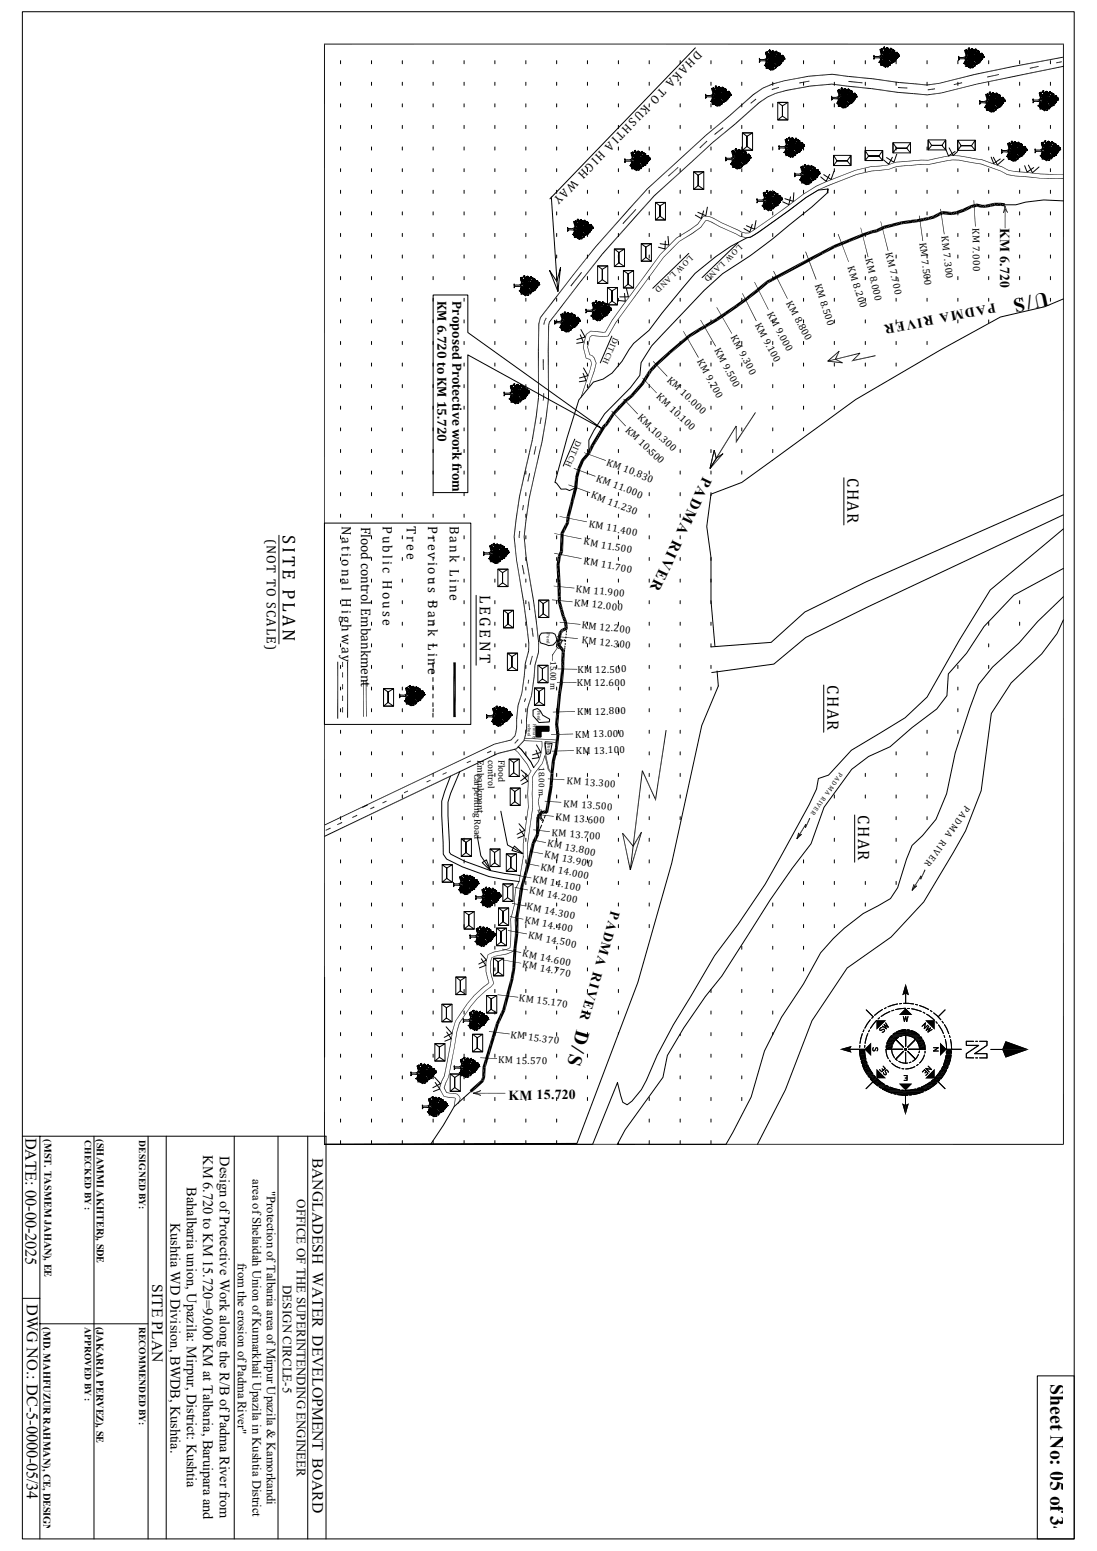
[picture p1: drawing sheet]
<svg xmlns="http://www.w3.org/2000/svg" width="297mm" height="420mm" viewBox="0 0 297 420" stroke-linecap="round" stroke-linejoin="round" font-family="sans-serif">
<defs><g id="words">
<text font-size="5.5" x="283.5" y="79" transform="rotate(168 283.5 79)">U/S</text>
<text font-size="5.4" x="156.2" y="278.7" transform="rotate(106 156.2 278.7)">D/S</text>
<text font-size="5.3" x="284.4" y="374.9" transform="rotate(90 284.4 374.9)">Sheet No: 05 of 34</text>
<text font-size="4.9" x="76.6" y="144.9" transform="rotate(90 76.6 144.9)">SITE PLAN</text>
<g font-size="4.4">
<text x="229.4" y="129.4" transform="rotate(90 229.4 129.4)">CHAR</text>
<text x="224" y="185.5" transform="rotate(90 224 185.5)">CHAR</text>
<text x="232.4" y="220.7" transform="rotate(90 232.4 220.7)">CHAR</text>
<text x="6.9" y="308.1" transform="rotate(90 6.9 308.1)">DATE: 00-00-2025</text>
<text x="7.2" y="353.1" transform="rotate(90 7.2 353.1)">DWG NO.: DC-5-0000-05/34</text>
</g>
<g font-size="4.2">
<text x="129.9" y="161.2" transform="rotate(90 129.9 161.2)">LEGENT</text>
<text x="84.6" y="313.5" transform="rotate(90 84.6 313.5)">BANGLADESH WATER DEVELOPMENT BOARD</text>
<text x="41.2" y="347.8" transform="rotate(90 41.2 347.8)">SITE PLAN</text>
</g>
<text font-size="4.1" x="190.4" y="128.8" transform="rotate(115 190.4 128.8)">PADMA RIVER</text>
<g font-size="3.9">
<text x="55" y="312.9" transform="rotate(90 55 312.9)">KM 6.720 to KM 15.720=9.000 KM at Talbaria, Baruipara and</text>
<text x="59.5" y="313.1" transform="rotate(90 59.5 313.1)">Design of Protective Work along the R/B of Padma River from</text>
<text x="50.6" y="321.4" transform="rotate(90 50.6 321.4)">Bahalbaria union, Upazila: Mirpur, District: Kushtia</text>
<text x="46.1" y="331" transform="rotate(90 46.1 331)">Kushtia WD Division, BWDB, Kushtia.</text>
</g>
<g font-size="3.7">
<text x="270.8" y="61.7" transform="rotate(90 270.8 61.7)">KM 6.720</text>
<text x="269.3" y="82" transform="rotate(168 269.3 82)">PADMA RIVER</text>
<text x="92.6" y="142.4" transform="rotate(90 92.6 142.4)">National Highway</text>
<text x="97.7" y="142.6" transform="rotate(90 97.7 142.6)">Flood control Embankment</text>
<text x="103.7" y="142.4" transform="rotate(90 103.7 142.4)">Public House</text>
<text x="110.1" y="142.5" transform="rotate(90 110.1 142.5)">Tree</text>
<text x="116" y="142.4" transform="rotate(90 116 142.4)">Previous Bank Line</text>
<text x="121.8" y="142.4" transform="rotate(90 121.8 142.4)">Bank Line</text>
<text x="165.5" y="246.4" transform="rotate(106 165.5 246.4)">PADMA RIVER</text>
<text x="137.7" y="297.8">KM 15.720</text>
</g>
<g font-size="3.6">
<text x="118.5" y="81.6" transform="rotate(90 118.5 81.6)">KM 6.720 to KM 15.720</text>
<text x="122.6" y="81.6" transform="rotate(90 122.6 81.6)">Proposed Protective work from</text>
<text x="72.2" y="145.9" transform="rotate(90 72.2 145.9)">(NOT TO SCALE)</text>
</g>
<g font-size="3.5">
<text x="80.3" y="324.7" transform="rotate(90 80.3 324.7)">OFFICE OF THE SUPERINTENDING ENGINEER</text>
<text x="76.6" y="347.9" transform="rotate(90 76.6 347.9)">DESIGN CIRCLE-5</text>
</g>
<g font-size="3.4">
<text x="68.4" y="319.3" transform="rotate(90 68.4 319.3)">area of Shelaidah Union of Kumarkhali Upazila in Kushtia District</text>
<text x="72.3" y="322.5" transform="rotate(90 72.3 322.5)">&quot;Protection of Talbaria area of Mirpur Upazila &amp; Kamorkandi</text>
<text x="64.4" y="342.1" transform="rotate(90 64.4 342.1)">from the erosion of Padma River&quot;</text>
</g>
<text font-size="3.2" x="188.8" y="13.4" transform="rotate(134 188.8 13.4)">DHAKA TO KU SHTIA HIGH WAY</text>
<g font-size="2.8">
<text x="12" y="308.5" transform="rotate(90 12 308.5)">(MST. TASMEM JAHAN), EE</text>
<text x="26.2" y="308.5" transform="rotate(90 26.2 308.5)">(SHAMMI AKHTER), SDE</text>
<text x="11.8" y="359.5" transform="rotate(90 11.8 359.5)">(MD. MAHFUZUR RAHMAN), CE, DESIGN</text>
<text x="26.1" y="359.3" transform="rotate(90 26.1 359.3)">(JAKARIA PERVEZ), SE</text>
</g>
<g font-size="2.7">
<text x="249" y="65.7" transform="rotate(83 249 65.7)">KM 7.500</text>
<text x="254.9" y="63.8" transform="rotate(83 254.9 63.8)">KM 7.300</text>
<text x="263.3" y="61.7" transform="rotate(89 263.3 61.7)">KM 7.000</text>
<text x="234.4" y="70.2" transform="rotate(77 234.4 70.2)">KM 8.000</text>
<text x="239.8" y="68.5" transform="rotate(77 239.8 68.5)">KM 7.700</text>
<text x="220.6" y="77.2" transform="rotate(72 220.6 77.2)">KM 8.500</text>
<text x="229.5" y="72.4" transform="rotate(72 229.5 72.4)">KM 8.200</text>
<text x="212.8" y="82" transform="rotate(62 212.8 82)">KM 8.800</text>
<text x="204.4" y="88" transform="rotate(62 204.4 88)">KM 9.100</text>
<text x="207.6" y="85" transform="rotate(62 207.6 85)">KM 9.000</text>
<text x="193.3" y="94.8" transform="rotate(62 193.3 94.8)">KM 9.500</text>
<text x="197.8" y="91.3" transform="rotate(62 197.8 91.3)">KM 9.300</text>
<text x="188.7" y="97.8" transform="rotate(62 188.7 97.8)">KM 9.700</text>
<text x="177.6" y="107.6" transform="rotate(43 177.6 107.6)">KM 10.100</text>
<text x="180.5" y="103.1" transform="rotate(43 180.5 103.1)">KM 10.000</text>
<text x="172.5" y="113.3" transform="rotate(43 172.5 113.3)">KM 10.300</text>
<text x="169.2" y="116.6" transform="rotate(43 169.2 116.6)">KM 10.500</text>
<text x="164.1" y="125.9" transform="rotate(21 164.1 125.9)">KM 10.830</text>
<text x="161.3" y="130.1" transform="rotate(21 161.3 130.1)">KM 11.000</text>
<text x="159.8" y="134.6" transform="rotate(21 159.8 134.6)">KM 11.230</text>
<text x="159.3" y="142.8" transform="rotate(10 159.3 142.8)">KM 11.400</text>
<text x="157.9" y="147.4" transform="rotate(10 157.9 147.4)">KM 11.500</text>
<text x="157.9" y="152.7" transform="rotate(10 157.9 152.7)">KM 11.700</text>
<text x="155.8" y="160.2" transform="rotate(6 155.8 160.2)">KM 11.900</text>
<text x="155.4" y="164" transform="rotate(6 155.4 164)">KM 12.000</text>
<text x="157.4" y="170.1" transform="rotate(6 157.4 170.1)">KM 12.200</text>
<text x="157.4" y="174.2" transform="rotate(6 157.4 174.2)">KM 12.300</text>
<text x="156.1" y="185.9" transform="rotate(-1 156.1 185.9)">KM 12.600</text>
<text x="156.3" y="182.3" transform="rotate(-1 156.3 182.3)">KM 12.500</text>
<text x="156.2" y="193.6" transform="rotate(-1 156.2 193.6)">KM 12.800</text>
<text x="155.7" y="199.8" transform="rotate(-1 155.7 199.8)">KM 13.000</text>
<text x="155.9" y="204.2" transform="rotate(-1 155.9 204.2)">KM 13.100</text>
<text x="153.3" y="212.3" transform="rotate(4 153.3 212.3)">KM 13.300</text>
<text x="152.5" y="218.4" transform="rotate(4 152.5 218.4)">KM 13.500</text>
<text x="149.3" y="226.4" transform="rotate(4 149.3 226.4)">KM 13.700</text>
<text x="150.4" y="222.2" transform="rotate(4 150.4 222.2)">KM 13.600</text>
<text x="147.2" y="232.2" transform="rotate(11 147.2 232.2)">KM 13.900</text>
<text x="148" y="229.1" transform="rotate(11 148 229.1)">KM 13.800</text>
<text x="144.1" y="238.7" transform="rotate(11 144.1 238.7)">KM 14.100</text>
<text x="146.2" y="235.5" transform="rotate(11 146.2 235.5)">KM 14.000</text>
<text x="143.2" y="241.9" transform="rotate(11 143.2 241.9)">KM 14.200</text>
<text x="141.9" y="249.9" transform="rotate(11 141.9 249.9)">KM 14.400</text>
<text x="142.5" y="246.3" transform="rotate(11 142.5 246.3)">KM 14.300</text>
<text x="142.9" y="254" transform="rotate(11 142.9 254)">KM 14.500</text>
<text x="141.3" y="261.9" transform="rotate(11 141.3 261.9)">KM 14.770</text>
<text x="141.3" y="259" transform="rotate(11 141.3 259)">KM 14.600</text>
<text x="140.4" y="271" transform="rotate(8 140.4 271)">KM 15.170</text>
<text x="138.1" y="281" transform="rotate(8 138.1 281)">KM 15.370</text>
<text x="134.9" y="287.9" transform="rotate(1 134.9 287.9)">KM 15.570</text>
</g>
<g font-size="2.6">
<text x="23" y="308.8" transform="rotate(90 23 308.8)">CHECKED BY :</text>
<text x="37.6" y="308.8" transform="rotate(90 37.6 308.8)">DESIGNED BY:</text>
<text x="23" y="359.3" transform="rotate(90 23 359.3)">APPROVED BY :</text>
<text x="37.6" y="359.3" transform="rotate(90 37.6 359.3)">RECOMMENDED BY:</text>
</g>
<g font-size="2.5">
<text x="128.4" y="209.5" transform="rotate(90 128.4 209.5)">Carpenting Road</text>
<text x="129.2" y="205.8" transform="rotate(90 129.2 205.8)">Embankment</text>
<text x="132.1" y="205.8" transform="rotate(90 132.1 205.8)">control</text>
<text x="135" y="205.8" transform="rotate(90 135 205.8)">Flood</text>
<text x="261.4" y="218.1" transform="rotate(125 261.4 218.1)">PADMA RIVER</text>
</g>
<g font-size="2.2">
<text x="186.8" y="69" transform="rotate(136 186.8 69)">LOW LAND</text>
<text x="200.1" y="66.1" transform="rotate(136 200.1 66.1)">LOW LAND</text>
<text x="166.1" y="91.2" transform="rotate(113 166.1 91.2)">DITCH</text>
<text x="156.1" y="119.1" transform="rotate(113 156.1 119.1)">DITCH</text>
<text x="149" y="179" transform="rotate(90 149 179)">15.00 m</text>
<text x="145.9" y="207.7" transform="rotate(90 145.9 207.7)">18.00 m</text>
</g>
<text font-size="1.7" x="227.3" y="209.2" transform="rotate(125 227.3 209.2)">PA DMA RIVER</text>
<g font-size="1.2">
<text x="148" y="171.5" transform="rotate(90 148 171.5)">Pond</text>
<text x="142.9" y="196" transform="rotate(90 142.9 196)">school</text>
<text x="144.4" y="196" transform="rotate(90 144.4 196)">Primary</text>
<text x="145.5" y="192.5" transform="rotate(90 145.5 192.5)">Pond</text>
<text x="148.3" y="201.4" transform="rotate(90 148.3 201.4)">Pond</text>
</g>
</g></defs>
<g fill="none" stroke="#000" stroke-width=".27">
<path d="M6.1 3.2h284.7v413.5h-284.7zM87.7 11.9h200.3M87.8 11.8v298.2M92.2 16.4v.9M100.6 16.4v.9M108.9 16.4v.9M117.3 16.4v.9M125.6 16.4v.9M134 16.4v.9M142.4 16.4v.9M150.7 16.4v.9M159 16.4v.9"/>
<path d="M167.4 16.4v.9M175.8 16.4v.9M184.1 16.4v.9M188.3 13l-39.4 40.8M192.5 16.4v.9M200.8 16.4v.9M205.6 15.8a.38 .38 0 0 0 .2 .3 .38 .38 0 0 0 .4 0h.7l.7-.4-.3-1.6v.3l.2-.2 .1 .2v-.3v.2l.2-.4 .1 .8 .3 .4-.2-.5 .3 .3v-.2l.1 .2a.87 .87 0 0 0-.2-1.1l.1-.2 .1 .5-.1-.4 .1-.2v.3l.1-.2-.1 .6 .2 .4v-.5l.3 .2 .1-.5 .1 .7 .1-.7v.2l.1-.2-.1 .4 .2-.3-.3 .7 .1 .1 .2-.3v.9l-.2 .2h.2v.4l-.3-.2h-.4h.2l.4 .4-.2 .1 .1-.1h-.3l-.1-.2-.1 .4-.5-.1a.37 .37 0 0 0-.3-.3 .37 .37 0 0 0-.4 .2l-.3 .2 .8 .1 .7-.1v.1l.5-.2-.6 .5h.4l.4-.4-.2 .3 .2 .1v.3l-.3-.2 .3 1-.4-.2 .4 .3v.2l-.2-.1 .1 .3-.1-.3 .1 .4-.3-.7v.7l-.1-.4-.2 .2v-.2l-.1 .2-.3-.8v.2l-.1-.2-.2 .3 .3-.5-.4 .6v.6l-.3-.5v.2l-.2-.2v.3l-.1-.8-.1 .4 .1-.7a.41 .41 0 0 0 .1-.5 .41 .41 0 0 0-.6-.1h-1l-.2 .4zM206.9 17.7h.2zM207.4 14.4v.4zM207.4 17.6l.1 .3zM207.4 18.5h.1M207.5 14.4h.1"/>
<path d="M207.5 16.6a.41 .41 0 0 1 .5 .1 .41 .41 0 0 1-.1 .5zM207.5 16.8l.1 .2-.2 .5zM207.5 14.5v.4zM207.6 17.9h.1M207.6 17.2l.5 .2a.27 .27 0 0 1-.3 .3 .27 .27 0 0 1-.2-.4zM207.6 17.5v.4zM207.6 18.3v.3zM207.7 14.5h.1M207.6 14.3l.1 .2zM207.6 17.7l.2 .1zM207.7 14.7l.4 .4-.5 .2-.1-.3zM207.8 14.4h.1"/>
<path d="M207.7 17.9v.2zM207.8 14.6h.1zM207.8 17.9h.1M207.8 18.5h.1zM207.8 17.8h.1M207.9 15.2h.1a.47 .47 0 0 1 0 .5 .47 .47 0 0 1-.5 .2zM207.9 18.2l.3 .4zM208 16.6l.2 .3zM208 17.7l.5 .2a.29 .29 0 0 1-.4 .3 .29 .29 0 0 1-.1-.5zM208.2 15.6l.1-.1-.1 .3zM208.2 16.4l.3-.1 .1 .2zM208.2 16.9l.1 .3z"/>
<path d="M208.2 18.5h.2zM208.2 16.1h.2zM208.2 16.8l.2 .1zM208.3 16.7h.1M208.3 15.9l.4-.1v.2zM208.3 18.7l.2 .1zM208.3 15.2l-.1 .3zM208.4 15.7h.1M208.3 15.5h.2zM208.3 18.3h.1M208.4 16.7l.7 .7-.2 .1-.5-.3-.1-.3 .3 .3-.2-.3 .3 .1zM208.4 17.4l.4 .3-.1 .3z"/>
<path d="M208.4 18.4l.2 .1a.26 .26 0 0 1 .3 .3 .26 .26 0 0 1-.2 .2zM208.4 15.1l.6-.3 .3 .1-.8 .8 .2-.4-.1 .2v-.3l-.2 .3zM208.5 18.2v.2zM208.5 17.3l.4 .2zM208.7 14.3a.42 .42 0 0 1 .1 .4 .42 .42 0 0 1-.4 .3zM208.7 16.8l.5 .2v.2zM208.7 14.8l.3-.1-.4 .3zM208.7 18.3l.3 .1v.4zM208.8 14.2l.2 .5zM208.9 17.6l.1 .3-.2 .1zM209 17.5l.2-.1zM209 15.2h.3l-.4 .3z"/>
<path d="M209 18.8l.3 .1zM209.1 14.7l.2 .1zM209.1 17.8l.1 .2zM209.2 14.3v.1zM209.2 17.6l.1 .1zM209.2 18.3l-.1 .2zM209.2 16.4v.9M209.3 17.8h.1M209.4 18.5h.1M209.5 14.4h.1M209.4 16.6l.6-.4 .6 .1 .6-.2 .4 .2 .2-.1-.4-.1h.9l-.7 .4h.4l-.2 .1 .1 .1-.5 .1 .3 .1h-.5l.4 .2-.9-.1 .6 .4-.2-.1 .1 .3-.6-.7h-.3l.7 .8-.3-.2v.3l-.1-.2v.3v-.3l-.3-.2 .1 .6-.4-.1 .1 .2-.2-.2 .2 .4-.6-.6 .2 .2h-.3v.4v-1.4l.7 1 .3 .1v-.3l-.5-.8-.5-.1zM209.4 16.3l.4-.1z"/>
<path d="M209.4 14.7l.2 .1zM209.4 18.7h.1M209.4 18.2h.1M209.5 18.8h.1M209.5 14.6h.1M209.5 17.7v.2zM209.5 17.4l.1 .2zM209.5 13.9v.4v-.2v.2l.3-.1-.2 .4 .6-.8-.2 .4 .3-.2-.1 .3 .3-.2 .1 .7 .2-.6 .1 .4 .3-.2-.6 .9 .3-.1 .3-.6-.3 .6 1.1-.2-.5 .3 .5-.1-.2 .1 .5 .2-.2 .1 .3 .1h-.4l.5 .2h-.5l.5 .1h-3l-.1-.3 .2 .3h.5l-.7-.3 .2-.5v-.3h-.2zM209.5 16.7l.2-.1zM209.5 17.2l.1 .2zM209.5 18.5h.1M209.5 14.5h.1"/>
<path d="M209.6 14.7l.2 .1zM209.7 14.9h.1M209.6 17.5l.4 .2h-.4zM209.7 16.7l.2-.1 .5 .1zM209.7 15.6l.2 .1zM209.7 17.7l.3 .2zM209.8 14.5l.3-.1-.3 .4zM209.7 16.5h.1M209.8 15.5h.9l-.5 .2zM209.9 18.4l.2-.1-.3 .2zM209.9 14.3l.2-.1-.3 .3zM210 15.8h.1z"/>
<path d="M210 16.4l.4-.1zM210 16.9l.4 .1 .2 .3-.5-.1zM210.1 16.5l.7-.1-.1 .2zM210.1 16.2l.3 .1zM210.2 14.3l.3-.2v.7l-.2 .2a.58 .58 0 0 1-.8 .5l.3-.6h.3l-.3-.1zM210.2 16h.5zM210.2 15.8l.5 .1zM210.3 15.7l.7-.1 .2 .2zM210.3 15l.5-.2-.2 .4-.4 .2zM210.4 16.8h.1M210.4 16.6h.2zM210.5 17.4l.2 .2z"/>
<path d="M210.5 16.4l.4-.1zM210.5 16.7l.3-.1zM210.6 17.2l.1 .3zM210.7 15.4h.1M210.7 16.8h.7zM210.7 15.5l.2 .1zM210.7 14.6l.2-.1-.2 .3zM210.7 17.3l.2 .2zM210.8 15.8l.4 .2zM210.8 15.5h.3zM210.8 16.6l.6-.3-.4 .4h-.1v-.2zM210.8 17.1l.1 .1z"/>
<path d="M210.8 16.9l.4 .1zM210.9 14.7l-.1 .3zM210.9 16.4l.1-.1zM210.9 16.3h.3zM211 15.3l.8 .1zM211 14.6v.3zM211.1 15.2h.4zM211.2 15.5l.6 .3h-.4l-.3-.2 .2 .1zM211.2 16.6l.3-.1zM211.2 15.8l.2 .1zM211.4 15.9l.2 .2zM211.4 16.7l.3-.1z"/>
<path d="M211.5 15.5l.4 .2zM211.5 16.4h.1M211.7 15.5h.4zM211.7 15.9l.3 .1zM211.8 15.7h.2zM217.6 16.4v.9M225.9 16.4v.9M234.3 16.4v.9M236.6 15a.34 .34 0 0 0 .2 .3 .34 .34 0 0 0 .4 0h.8l.5-.4-.2-1.6 .1 .3 .4-.5v.6l.4 .6 .2-.1-.3-.4 .1 .3 .2-.2v.2a.87 .87 0 0 0-.3-1.1l.2-.2 .1 .5v-.6v.7l.2 .4v-.5l.3 .2 .1-.5 .1 .7 .1-.7v.2l.1-.3-.1 .4 .2-.2v.4l-.3 .3 .3-.2v1.5l-.3-.2h-.4h.2v.2l.4 .2-.2 .1-.3-.3-.1 .4-.8-.3-.7 .3 .8 .1 .7-.1v.1l.5-.2-.5 .3 .1 .1h-.2l.3 .1 .5-.4-.2 .3h.2v.4l-.3-.2 .3 1-.4-.2 .4 .3-.1 .4-.1-.3 .1 .4-.3-.7v.7l-.1-.4-.3 .2-.2-.8-.1 .2-.1-.2-.1 .3 .2-.5-.4 .5-.1 .7-.2-.5-.1 .2-.1-.2v.3l-.1-.8-.1 .4 .1-.6a.44 .44 0 0 0 .1-.6 .44 .44 0 0 0-.6-.1h-1l-.2 .3zM237.9 16.8h.2zM238.4 13.6l.1 .4zM238.4 17.7h.1"/>
<path d="M238.5 16.8v.3zM238.5 13.5h.1M238.5 15.7l.3 .1a.31 .31 0 0 1 .3 .3 .31 .31 0 0 1-.2 .3zM238.5 16v.7zM238.5 13.6v.5zM238.5 16.7l.1 .4zM238.5 17.1h.1M238.6 13.5l.1 .2zM238.6 17.5v.2zM238.7 13.7h.1M238.7 13.9l.4 .4-.5 .2zM238.7 17h.1"/>
<path d="M238.8 13.6h.1M238.7 17.1l.1 .2zM238.8 17.7l.2-.1zM238.8 13.8h.1M238.8 17.1h.1M238.8 17h.1M238.9 14.4h.1a.4 .4 0 0 1 .1 .4 .4 .4 0 0 1-.3 .3l-.3-.1zM238.9 17.4l.2 .1 .1 .3zM239 15.8l.2 .3zM239.1 16.9l.4 .1v.2a.28 .28 0 0 1-.4 .1 .28 .28 0 0 1 0-.4zM239.1 14.8l.2-.1v.2zM239.2 15.6l.3-.1 .1 .2z"/>
<path d="M239.2 16.1l.1 .3zM239.2 15.3h.2zM239.4 15.9h.1M239.2 17.7l.2 .1zM239.3 15.1l.4-.1v.2zM239.3 14.4v.2zM239.3 17.5h.1M239.3 17.9l.2 .1zM239.4 15.9l.7 .7-.2 .1-.1-.2-.4-.1v-.3l.1 .2v-.2l.1 .1zM239.4 14.9h.1M239.4 14.7h.2zM239.4 16.6h.1a.29 .29 0 0 1 .3 .3 .29 .29 0 0 1-.2 .3z"/>
<path d="M239.4 17.6l.2 .1a.29 .29 0 0 1 .2 .2 .29 .29 0 0 1-.1 .3zM239.4 14.3l.6-.3a.22 .22 0 0 1 .2 .2 .22 .22 0 0 1-.3 .2l-.4 .5 .2-.4-.1 .1v-.2l-.2 .2zM239.4 17.4l.1 .2zM239.5 16.5l.4 .2zM239.6 14.1l.3-.2zM239.7 13.4a.41 .41 0 0 1 .1 .4 .41 .41 0 0 1-.3 .3zM239.8 17.5l.2 .4zM239.8 13.4l.2 .4zM239.9 16.8v.3l-.1 .1zM240 16.7l.2-.1zM240 18l.3 .1zM240.1 13.9l.2 .2z"/>
<path d="M240.1 14.4l.2-.2v.3l-.4 .2zM240.1 17l.1 .2zM240.1 17.6l.1-.1zM240.2 13.4v.2zM240.2 16.8l.1 .1zM240.4 16.9h.1M240.4 17.7h.1M240.4 15.5l.4-.1zM240.5 13.6h.1M240.4 18l.1-.1zM240.4 15.8l.6-.4 1.2-.1 .4 .2 .1-.1-.3-.1h.9l-.7 .4h.4l-.6 .3 .3 .1h-.6l.5 .2-.9-.2 .6 .5 .1 .1-.3-.2 .1 .3-.9-.8 .7 .8-.3-.1v.3l-.1-.2v.3l-.3-.5 .1 .6-.4-.1 .1 .2-.2-.2 .2 .4-.6-.7 .2 .3h-.3v.3v-1.3l.6 .9 .4 .2v-.4l-.5-.7-.5-.1zM240.4 13.9l.2 .1z"/>
<path d="M240.4 17.9h.1M240.4 17.4h.1M240.5 13.8h.1M240.5 16.9l.1 .2zM240.5 16.4l.1 .2zM240.5 13.1v.4l.3-.1-.2 .4 .6-.8-.2 .4 .3-.2-.1 .3 .4-.2v.7l.2-.6 .1 .4 .3-.2-.6 .9 .3-.1 .3-.6-.3 .6 1.1-.2-.5 .2h.5l-.3 .1 .6 .1-.2 .1 .2 .2-.3-.1 .5 .3h-.5l.5 .1-1.4-.1 .4 .2-1.8 .1 .2-.2h-.4l-.1-.3 .1 .3h.6l-.7-.3 .2-.5v-.3h-.2zM240.6 13.6h.1M240.5 15.9h.1M240.6 14.1l.1 .1zM240.6 13.8l.1 .2zM240.6 16.7l.4 .2zM240.7 15.9l.2-.2 .5 .2z"/>
<path d="M240.7 16.9l.3 .2zM240.7 14.8l.3 .1zM240.7 15.7h.1M240.8 13.7l.3-.1-.3 .4zM240.8 14.7h.9l-.4 .2zM240.9 17.6l.2-.1-.3 .2zM241 13.5l.1-.1-.2 .3zM241 15h.1zM241 15.6l.5-.1zM241 16l.5 .5a.36 .36 0 0 1-.4-.1 .36 .36 0 0 1-.1-.4zM241 15.7l.9-.1-.2 .2zM241.1 15.4l.3 .1z"/>
<path d="M241.2 13.5l.4-.2v.6l-.3 .2a.52 .52 0 0 1-.8 .5l.3-.5h.4l-.4-.1zM241.2 15l.6 .1zM241.2 15.1l.4 .1-.4 .1zM241.3 14.9l.7-.1 .2 .2zM241.3 14.2l.5-.2-.5 .6zM241.4 16h.1M241.4 15.8h.2zM241.5 16.6l.1 .2zM241.5 15.9l.3-.1zM241.6 16.4l.1 .3zM241.6 15.5h.3zM241.6 14.6h.1"/>
<path d="M241.7 16l.7-.1zM241.7 14.7l.2 .1zM241.7 16.5l.2 .2zM241.8 13.8l.1-.1-.2 .3zM241.8 15l.4 .2zM241.8 15.7l.3-.2 .3 .1-.5 .3 .1-.2zM241.8 14.6l.3 .1zM241.8 16.1h.4zM241.9 16.3h.1M241.9 13.9l-.1 .3zM241.9 15.6l.1-.1zM242 14.5l.8 .1z"/>
<path d="M242 15.4l.1 .1zM242 13.8h.1l-.1 .3zM242.1 14.4h.4zM242.1 15.8l.4-.1zM242.2 14.6l.6 .4-.7-.1h.2zM242.2 15l.2 .1zM242.4 15.1l.2 .1zM242.4 15.9l.3-.2zM242.5 14.7l.4 .1zM242.5 15.6h.2zM242.6 16.4v.9M242.7 14.6l.4 .1z"/>
<path d="M242.7 15.1h.3zM242.7 15.4h.4zM242.9 14.9h.1zM251 16.4v.9M259.3 16.4v.9M259.5 15.2l.2 .4 1.5-.1 .4-.6-.3-1.3v.3l.2-.3v.2v-.3l.1 .2 .1-.3 .1 .5 .5 .7-.3-.5 .4 .3 .1-.5-.4-.6 .1-.3 .1 .5v-.4l.1-.1-.1 .3 .2-.2-.2 .2 .3 .8v-.6l.3 .2 .1-.4v.7l.3-.8v.6l-.2 .3 .2-.2v1.5l-.2-.3-.5 .1h.3v.2l.4 .2-.2 .1-.4-.4-.1 .4-.7-.2-.7 .2 .8 .2 .6-.2v.2l.5-.2-.5 .4h.3l.4-.4-.2 .4h.2v.3l-.3-.1 .3 1-.3-.2 .3 .3v.3l-.2-.2 .1 .4-.2-.7-.1 .7-.1-.5-.1 .3v-.3l-.1 .2-.3-.8v.3l-.1-.2-.2 .2 .3-.4-.4 .4-.1 .7-.2-.4-.1 .2-.1-.2v.2l-.1-.8-.2 .4 .2-.6a.39 .39 0 0 0 .1-.5 .39 .39 0 0 0-.5-.2h-1.2l-.2 .4zM260.9 17.1l.2 .1zM261.4 17.9h.1M261.4 13.9v.3zM261.4 16.3v.7zM261.4 17.1l.1 .3zM261.5 13.8h.1"/>
<path d="M261.5 16a.41 .41 0 0 1 .4 .1 .41 .41 0 0 1 0 .5zM261.5 13.9v.5zM261.5 16.9l.1 .5zM261.5 17.4h.1M261.5 16.6l.5 .1v.2a.29 .29 0 0 1-.4 .1 .29 .29 0 0 1-.1-.4zM261.5 17.8l.1 .2zM261.6 13.7l.1 .2zM261.6 14h.1M261.6 14.1l.5 .3-.4 .3-.2-.3zM261.7 17.3h.1M261.7 17.3v.2zM261.7 13.8h.1"/>
<path d="M261.7 17.4h.1M261.7 17.9l.2 .1zM261.7 14h.1M261.8 17.2h.1M261.8 14.6l.4 .2a.49 .49 0 0 1-.7 .5zM261.9 17.7l.2 .4zM262 16.1l.2 .2zM262 17.2l.5 .1-.1 .3a.25 .25 0 0 1-.4 0 .25 .25 0 0 1 0-.4zM262.1 15.1l.2-.2v.3h-.2zM262.1 15.9l.4-.1 .1 .2zM262.1 16.3l.2 .3zM262.2 15.5l.2 .1z"/>
<path d="M262.3 16.1h.1M262.2 18l.1 .1zM262.2 16.2l.2 .1zM262.2 18.2l.3 .1zM262.3 15.4l.4-.1-.1 .2zM262.3 17.8h.1M262.3 16.2l.8 .6-.2 .1-.6-.2v-.3l.3 .2-.2-.2h.2zM262.4 15.1h.1M262.3 14.9l.2 .1zM262.3 16.8l.2 .1a.26 .26 0 0 1 .3 .2 .26 .26 0 0 1-.2 .3zM262.4 14.6l.4-.1 .2-.3 .2 .2-.7 .7 .2-.3-.2 .1 .1-.3-.2 .3zM262.4 17.8l.1 .2a.26 .26 0 0 1 .3 .2 .26 .26 0 0 1-.2 .3z"/>
<path d="M262.5 16.8l.3 .2zM262.5 17.6v.3zM262.6 13.7a.42 .42 0 0 1 .2 .4 .42 .42 0 0 1-.4 .3zM262.6 14.3l.3-.1-.1 .2h-.2zM262.7 16.3l.2-.1 .2 .4zM262.7 17.8l.2 .4zM262.8 13.7l.2 .4zM262.8 17.1l.1 .2-.2 .1zM262.9 17l.3-.1zM263 14.7l.3-.2v.3l-.5 .2zM263 18.2l.2 .2zM263.1 14.1l.2 .2z"/>
<path d="M263.1 17.3l.1 .1zM263.1 17.8v.1zM263.1 13.7v.2zM263.1 17l.2 .1zM263.3 17.2h.1M263.4 18h.1M263.3 15.7l.4-.1zM263.3 18.3l.2-.1zM263.3 16.1l.6-.5 .6 .1 .7-.1 .4 .2v-.2h-.3h.9l-.7 .4h.4l-.6 .3 .3 .1-.5-.1 .5 .3-1-.2 .7 .4h-.3l.2 .3-.9-.8 .6 .8-.3-.1v.3l-.1-.3v.4l-.2-.6v.6h-.3l.1 .2-.2-.2 .2 .4-.7-.7 .2 .3h-.2v.3l-.1-1.4 1 1.1-.1-.6-.2-.1a.49 .49 0 0 0-.7-.4zM263.4 13.9h.1M263.4 18.2h.1M263.4 17.7h.1"/>
<path d="M263.5 14.1h.1M263.4 17.2l.1 .1zM263.4 13.9v.2zM263.4 16.8l.1 .3zM263.4 13.3v.4h.3l-.1 .3 .6-.7-.2 .3 .2-.2-.1 .3 .4-.2v.8l.2-.6 .2 .4 .3-.3-.7 1 .4-.2 .3-.5-.3 .5 1-.2-.5 .3 .6-.1-.3 .1 .6 .2-.2 .1 .2 .1h-.4l.5 .2h-.5l.6 .2-1.4-.1 .3 .2h-1.7l.2-.1h-.4l-.2-.3 .2 .2h.6l-.8-.3 .1-.2a.34 .34 0 0 0 .2-.3 .34 .34 0 0 0-.2-.3zM263.5 16.1l.2-.1zM263.5 16.8h.1M263.5 18h.1M263.5 13.9h.1M263.6 16.9h.2l.1 .3zM263.7 14.4h.1M263.6 14.1l.1 .2z"/>
<path d="M263.6 16.2l.3-.2 .4 .1zM263.7 15l.2 .2zM263.7 16l.1-.1zM263.7 17.2l.2 .2zM263.7 14l.4-.2-.3 .4zM263.8 15l.8-.1-.4 .3zM263.9 17.8l.1-.1-.3 .3zM263.9 13.7h.2l-.3 .2zM263.9 15.8h.5zM263.9 16.3l.4 .1 .2 .4-.4-.1zM263.9 15.2l.2 .1zM264 16l.8-.2-.2 .2z"/>
<path d="M264.1 15.6l.3 .1zM264.1 13.8h.1a.21 .21 0 0 1 .3-.2 .21 .21 0 0 1 0 .4l-.3 .4a.62 .62 0 0 1-.8 .5l.3-.6h.4h-.3l.2-.1zM264.1 15.3l.6 .1zM264.2 15.4l.4 .1h-.5zM264.3 14.4l.5-.1-.3 .4-.3 .1zM264.3 15.1h.6l.2 .2zM264.3 16.3h.1M264.4 16.1h.2zM264.4 16.8l.2 .3zM264.5 15.8l.4-.1zM264.5 16.2l.3-.1zM264.5 16.6l.2 .3z"/>
<path d="M264.6 14.9h.1M264.6 16.3l.8-.1zM264.7 15h.2zM264.7 16.7l.1 .3zM264.7 14.1l.1-.1-.2 .3zM264.7 15.3l.4 .2zM264.7 16l.4-.3 .3 .1-.4 .3h-.2l.1-.2zM264.8 14.9l.3 .1zM264.8 16.6h.1M264.8 16.3l.3 .1zM264.8 14.1v.3zM264.8 15.9h.1"/>
<path d="M264.9 14.8h.8zM264.9 15.7h.2zM265 15l.3 .2-.2-.3h.2l.5 .3-.3 .1zM265 14.1l-.1 .2zM265 14.6h.5zM265.2 15.2l.1 .1zM265.2 16h.3zM265.3 15.4l.2 .1zM265.3 16.1l.4-.1zM265.4 15l.5 .1zM265.4 15.9l.2-.1zM265.6 14.9l.5 .1z"/>
<path d="M265.6 15.3l.3 .1zM265.8 15.2h.2zM265.8 15.6l.2 .1h-.3zM267.7 16.4v.9M276.1 16.4v.9M284.4 16.4v.9M287.9 11.8v298.2M92.2 22.3v.8M92.2 28.1v.9M92.2 34v.8M92.2 39.8v.8M100.6 22.3v.8"/>
<path d="M100.6 28.1v.9M100.6 34v.8M100.6 39.8v.8M108.9 22.3v.8M108.9 28.1v.9M108.9 34v.8M108.9 39.8v.8M117.3 22.3v.8M117.3 28.1v.9M117.3 34v.8M117.3 39.8v.8M125.6 22.3v.8"/>
<path d="M125.6 28.1v.9M125.6 34v.8M125.6 39.8v.8M134 22.3v.8M134 28.1v.9M134 34v.8M134 39.8v.8M142.4 22.3v.8M142.4 28.1v.9M142.4 34v.8M142.4 39.8v.8M150.7 22.3v.8"/>
<path d="M150.7 28.1v.9M150.7 34v.8M150.7 39.8v.8M159 22.3v.8M159 28.1v.9M159 34v.8M159 39.8v.8M167.4 22.3v.8M167.4 28.1v.9M167.4 34v.8M167.4 39.8v.8M175.8 22.3v.8"/>
<path d="M175.8 28.1v.9M175.8 34v.8M175.8 39.8v.8M184.1 22.3v.8M184.1 28.1v.9M184.1 34v.8M184.1 39.8v.8M191 25.5l.2 .4 1.6-.2 .3-.5-.4-1.3 .1 .3 .4-.5 .1 .6 .4 .5h.1l-.3-.5 .2 .3 .1-.1v.2a.59 .59 0 0 0-.1-1v-.4l.1 .5 .1-.5 .1 1 .1-.5 .3 .2v-.5l.2 .8v-.8l.1 .2 .1-.2-.2 .4 .2-.3v.4l-.2 .4 .2-.2v1.5l-.2-.3-.5 .1 .3-.1 .4 .5-.3 .1-.2-.4-.2 .4h-.6l.1-.2-.2-.1-.7 .3 .7 .2 .7-.2v.2l.5-.2-.5 .4h.3l.4-.4-.2 .3 .2 .1v.4l-.3-.3 .3 1.1-.3-.3 .3 .3v.4l-.2-.2 .1 .4-.2-.7-.1 .7v-.5l-.2 .3v-.3l-.1 .2-.3-.8v.3l-.1-.2-.2 .3 .2-.5-.4 .7v.4l-.2-.4-.1 .2-.1-.3-.1 .3v-.8l-.2 .5 .1-.6a.42 .42 0 0 0 .2-.6 .42 .42 0 0 0-.6-.2h-1.1l-.1 .4zM192.5 22.3v.8M192.5 28.1v.9M192.5 34v.8M192.5 39.8v.8"/>
<path d="M192.9 24.2v.3zM192.9 28.2h.1M192.9 24.1h.1M192.9 26.6l.1 .2-.1 .5zM192.9 27.3l.1 .3zM193 26.3h.3a.28 .28 0 0 1 .3 .3 .28 .28 0 0 1-.3 .3zM193 24.2v.4zM193 26.9l.5 .3a.29 .29 0 0 1-.4 .2 .29 .29 0 0 1-.1-.5zM193 27.2l.1 .4zM193 27.7h.1M193 28.1l.1 .2zM193.1 24.3h.1"/>
<path d="M193.1 24l.1 .2zM193.1 24.5l.2-.1a.32 .32 0 0 1 .1 .4 .32 .32 0 0 1-.3 .2zM193.1 27.6h.1M193.2 24.1h.1M193.2 27.6v.3zM193.3 27.7h.1M193.2 28.2h.2zM193.3 27.5h.1M193.3 24.9a.23 .23 0 0 1 .3 .1 .23 .23 0 0 1-.1 .3l-.1 .3-.4 .1zM193.4 27.9l.2 .1v.4zM193.5 26.4l.2 .2zM193.5 27.5l.3 .1a.21 .21 0 0 1 0 .3 .21 .21 0 0 1-.3-.1z"/>
<path d="M193.6 25.3l.2-.1-.3 .3zM193.6 26.2l.3-.1 .2 .1zM193.6 26.7l.2 .2zM193.6 28.3h.2zM193.7 25.8l.2 .1zM193.7 26.5l.2 .1zM193.7 26.4l.1 .1zM193.7 28.4l.2 .2zM193.8 25.7l.4-.1-.1 .2zM193.8 25.3l.2-.1zM193.8 28.1h.1M193.8 26.5l.8 .6-.2 .1-.6-.2v-.3l.2 .2-.1-.2 .2 .1z"/>
<path d="M193.9 25.4h.1M193.8 27.1h.1a.35 .35 0 0 1 .3 .2 .35 .35 0 0 1-.1 .4zM193.8 28.2h.2a.33 .33 0 0 1 .2 .2 .33 .33 0 0 1-.1 .4zM193.9 24.8l.6-.3 .2 .2-.8 .7 .3-.4-.2 .2v-.3l-.1 .3zM193.9 27.9l.1 .3zM194 27.1l.3 .2zM194.1 24l.3 .3-.5 .4zM194.2 26.5l.4 .2v.3zM194.2 24.5h.2l-.1 .2h-.2zM194.2 28.1l.2 .4zM194.3 24l.2 .4zM194.4 27.3l-.2 .4z"/>
<path d="M194.4 27.3l.2-.2zM194.5 28.5l.2 .2zM194.5 24.9h.3l-.2 .4h-.3zM194.5 24.5l.2 .1zM194.5 27.6l.1 .1zM194.6 28.1v.2zM194.6 27.3l.2 .1zM194.6 24v.2zM194.8 27.5h.1M194.9 28.3h.1M194.8 26h.4zM194.9 24.2h.1"/>
<path d="M194.8 28.6l.2-.1zM194.8 26.4l.7-.5 .5 .1 .7-.1 .2 .2 .3-.1-.4-.1h.9l-.7 .3h.4l-.2 .1 .2 .1-.6 .1 .3 .2-.5-.1 .5 .2-1-.1 .7 .5-.2-.1v.3l-.6-.7-.3-.1 .7 .8-.3-.1-.1 .3-.2-.5v.7l-.3-.2 .1 .3-.3-.2 .2 .4-.6-.7 .2 .3-.2-.1v.2v-.2v.4l-.1-1.4 .7 1 .3 .1v-.5l-.3-.2a.49 .49 0 0 0-.7-.5zM194.9 24.5l.1-.1zM194.9 27.9h.1M194.9 27.5l.1 .1zM195 27.1h.1M194.9 23.7v.3l.1-.1v.1h.2l-.1 .3 .6-.8-.2 .4 .5-.1v.8l.2-.6 .1 .3 .4-.1-.7 .9 .3-.1 .3-.6-.2 .6 1-.3-.5 .3 .6-.1-.3 .2 .5 .1-.1 .1 .2 .1h-.4l.5 .3-.5-.1 .6 .2-1-.1 .3 .1-.3 .1-.4-.2 .3 .2-1.7 .1 .2-.2h-.5l-.1-.3 .3 .2h.5l-.8-.3 .1-.2a.3 .3 0 0 0 .2-.3 .3 .3 0 0 0-.3-.3zM195 26.4l.2-.1zM195 28.2l-.1 .1zM195.1 24l-.1 .2zM195.2 24.6h.1M195.1 24.4l.1 .2z"/>
<path d="M195.1 26.5l.2-.2 .5 .1zM195.1 27.2l.3 .3-.3-.1zM195.2 27.5l.3 .2zM195.2 24.3l.3-.1-.2 .3zM195.2 25.3l.2 .1zM195.2 26.2h.1zM195.3 25.3l.8-.1-.4 .2zM195.4 24l.2-.1-.3 .3zM195.4 26.2l.5-.1zM195.4 28.1l.1 .1-.3 .1zM195.4 25.5l.2 .1zM195.5 26.6l.3 .1 .2 .4-.4-.1z"/>
<path d="M195.5 26.3l.8-.2-.2 .2zM195.5 26h.4zM195.6 25.6l.6 .1zM195.6 25.7h.5zM195.7 24l.3-.1v.5l-.3 .3a.62 .62 0 0 1-.8 .5l.3-.6h.4h-.3zM195.7 25.4h.7l.2 .2zM195.7 24.7l.6-.1-.3 .4-.3 .1zM195.8 26.5h.1M195.9 26.4h.1zM195.9 27.1l.2 .2zM196 26.1l.4-.1zM196 26.5l.3-.1z"/>
<path d="M196.1 25.1h.1M196.1 26.6l.8-.1zM196.2 25.3h.1zM196.2 27.1l.1 .2zM196.2 25.6l.4 .2zM196.2 25.2l.4 .1zM196.3 26.2l.5-.1-.4 .4v-.3zM196.3 26.7h.3zM196.3 24.3l-.2 .3zM196.3 26.9h.1M196.3 26.2h.1M196.4 25.1h.8z"/>
<path d="M196.4 26h.2zM196.5 24.4l-.1 .2zM196.5 25.3l.3 .1-.2-.2h.2l.4 .4zM196.6 24.9h.4zM196.6 26.3l.3-.1zM196.7 25.5l.1 .1zM196.8 25.7l.2 .1zM196.8 26.4l.3-.1zM196.9 25.3l.4 .1zM196.9 26.2h.1M197.1 25.2l.4 .1zM197.1 25.6l.3 .1z"/>
<path d="M197.3 25.4l.2 .1zM200.8 22.3v.8M200.8 28.1v.9M200.8 34v.8M200.8 39.8v.8M201 36h2.8v4.7h-2.8zM201 36l1.2 .9v2.8l1.6 1h-2.8l1.2-1v-2.8l1.6-.9zM209.2 22.3v.8M209.2 28.1v.9M209.2 34v.8M209.2 39.8v.8M210.6 27.7h2.7v4.8h-2.7z"/>
<path d="M210.6 27.7l1.2 1v2.8l1.5 1h-2.7l1.2-1v-2.8l1.5-1zM210.9 39.4a.34 .34 0 0 0 .2 .3 .34 .34 0 0 0 .4 0h.8l.6-.4-.3-1.5 .1 .3 .1-.3 .1 .2v-.4v.2l.2-.3v.6l.5 .6-.2-.5 .2 .3 .1-.2v.3l.1-.5-.4-.7 .2-.2 .1 .5v-.5v.2l.1-.1-.1 .5 .2 .4v-.5l.2 .1v-.2l.1 .2 .1-.4 .1 .7 .2-.8-.1 .4 .2-.2v.4l-.3 .3 .3-.1v1.4l-.3-.3-.4 .1 .6 .4-.2 .1 .1-.1-.4-.2-.1 .3-.9-.2-.6 .3 .8 .1 .7-.2v.2l.5-.2-.6 .5h.4l.4-.4-.2 .3 .2 .1v.3l-.3-.2 .3 1-.4-.2 .4 .3-.1 .4-.1-.3 .1 .4-.3-.6-.1 .6v-.4l-.3 .2-.2-.8-.1 .2-.1-.1-.1 .2 .2-.5-.4 .6-.1 .6-.3-.5-.1 .3-.1-.8-.1 .4 .1-.6a.41 .41 0 0 0 .1-.6 .41 .41 0 0 0-.6-.1h-1l-.2 .4zM212.7 38.1v.3zM212.8 38h.1M212.9 38.1v.4zM213 38.1h.1M212.9 38.4a.21 .21 0 0 1 .4-.1 .21 .21 0 0 1-.1 .4l-.3 .2zM213 37.8v.3zM213.1 38v.1zM213.1 38.1l.1 .2zM213.2 38.8l.3 .1a.5 .5 0 0 1-.6 .6zM213.4 39.2l.2-.1-.1 .3z"/>
<path d="M213.5 39.7h.2zM213.6 39.5h.4l-.1 .2zM213.6 38.8v.3zM213.7 39.3h.1M213.7 39.1h.2zM213.7 38.7l.6-.3 .2 .1-.7 .8 .2-.4-.1 .1v-.2l-.2 .2zM214 37.8a.41 .41 0 0 1 .1 .5 .41 .41 0 0 1-.3 .3zM214 38.4l.2-.1-.1 .3h-.2zM214.1 37.8l.2 .5zM214.4 38.3l.2 .1zM214.4 38.7h.2v.2l-.4 .3zM214.5 37.8v.2z"/>
<path d="M214.7 39.9l.4-.1zM214.8 38.1h.1M214.8 38.2h.1M214.8 38.3l.1 .1zM214.8 37.5v.4l.1-.2v.2l.2-.1-.1 .4 .5-.8-.2 .4 .3-.2-.1 .2 .4-.1v.7l.2-.6 .1 .4 .3-.2-.6 .9h.3l.3-.7-.3 .6 1.1-.2-.5 .3 .5-.2-.3 .2 .6 .1-.2 .2h.3h-.4l.5 .3h-.5l.5 .2-.9-.2 .3 .2h-.4l-.3-.2 .3 .2-1.7 .1 .1-.1h-.3l-.2-.4 .2 .3 .5-.1-.4-.2a.26 .26 0 0 1-.3-.2 .26 .26 0 0 1 .2-.3v-.3l-.2-.1zM214.9 38.1h.1M215 38.5h.1M215 38.2v.2zM215.1 38.2l.3-.2-.1 .3zM215.1 39.2l.2 .1zM215.2 39.1h.8l-.5 .2zM215.3 37.8h.2l-.3 .3z"/>
<path d="M215.3 39.4l.1 .1zM215.4 39.8l.3 .1zM215.5 37.9l.4-.2-.1 .7-.2 .1a.62 .62 0 0 1-.8 .6l.3-.6 .4-.1h-.4l.3-.1zM215.5 39.4l.6 .1zM215.5 39.5l.4 .1-.4 .1zM215.6 38.6l.5-.2-.4 .5h-.2zM215.6 39.2h.7l.2 .2zM215.8 40l.4-.1zM215.9 39h.1M216 39.2h.2zM216.1 39.4l.4 .3zM216.1 39l.4 .1z"/>
<path d="M216.2 38.1l-.2 .3zM216.2 38.3l.1-.1-.1 .4zM216.2 40h.1M216.3 38.9l.8 .1zM216.3 39.8l.2 .1zM216.3 38.2v.2zM216.4 39.2l.2 .1v-.2l.5 .3-.2 .1zM216.5 38.8h.3zM216.5 39.4l.2 .1zM216.7 39.5l.2 .2zM216.8 39.1l.4 .1zM217 39.1h.4z"/>
<path d="M217 39.5h.3zM217.2 39.3l.1 .1zM217.6 22.3v.8M217.6 28.1v.9M217.6 34v.8M217.6 39.8v.8M225.1 26l.2 .4 1.6-.2 .3-.4-.3-1.4v.3l.4-.5v.4h.2l.3 .8-.2-.6 .2 .3 .1-.2v.3l.2-.5-.4-.6 .1-.3 .1 .5v-.4v.1l.1-.1v.6l.1 .3 .1-.5 .1 .2v-.2l.2 .2 .1-.5-.1 .4h.1l.1 .3v-.7l.1 .3 .1-.3-.1 .4 .1-.3v.4l-.2 .4 .2-.2v.9l-.1 .1h.1v.5l-.2-.3-.4 .1 .6 .4-.3 .1-.3-.4-.1 .4h-.6v-.3l-.8 .3 .4 .2 1-.2v.2l.5-.2-.6 .4h.4l.4-.4-.2 .4h.2v.4l-.3-.2 .3 .5v.5l-.3-.2 .3 .3v.3l-.2-.2 .1 .4-.2-.7-.1 .7-.1-.5-.3 .2-.2-.8-.3 .4 .2-.5-.4 .6v.5l-.2-.4-.1 .2-.2-.2v.2v-.8l-.2 .5 .2-.7a.43 .43 0 0 0 0-.5 .43 .43 0 0 0-.5-.1h-1.1l-.2 .3zM225.9 22.3v.8M225.9 28.1v.9M225.9 34v.8M225.9 39.8v.8M226.5 27.9l.2 .1z"/>
<path d="M226.9 24.7l.1 .3zM227 28.7h.1M227 27.9l.1 .3zM227 24.6h.1M227 26.8a.44 .44 0 0 1 .5 .2 .44 .44 0 0 1 0 .5zM227 27.1l.2 .2-.2 .5zM227.1 24.7v.4zM227.1 27.7l.1 .5zM227.1 28.2h.1M227.1 27.4l.4 .2a.27 .27 0 0 1-.1 .3 .27 .27 0 0 1-.3-.1 .27 .27 0 0 1 0-.3zM227.1 28.6l.1 .2zM227.2 25a.24 .24 0 0 1 .3 0 .24 .24 0 0 1 0 .3l-.4 .2z"/>
<path d="M227.2 24.8v.1zM227.2 24.5v.2zM227.2 27.9l.1 .1zM227.2 28.1l.1 .3zM227.3 24.6h.1M227.3 24.8l.2 .1zM227.3 28.2h.1M227.3 28.7l.2 .1zM227.4 28h.1M227.4 25.4h.3v.3a.44 .44 0 0 1-.6 .4zM227.5 28.4l.2 .5zM227.6 26.9l.2 .2z"/>
<path d="M227.6 28l.4 .1v.2a.28 .28 0 0 1-.4 .1 .28 .28 0 0 1 0-.4zM227.7 25.9l.1-.2v.3zM227.7 26.7l.3-.1 .1 .2zM227.7 27.2l.2 .2zM227.8 26.4h.2zM227.8 27.1h.2zM227.9 27h.1M227.8 26.2l.5-.1-.2 .2zM227.9 28.6h.1M227.8 29h.3zM227.9 27l.8 .6-.3 .1-.1-.2h-.4v-.3l.2 .2-.1-.2 .2 .1zM227.9 25.4l-.1 .3z"/>
<path d="M228 26h.1M227.9 25.8l.2-.1zM227.9 27.6l.1 .1a.29 .29 0 0 1 .3 .2 .29 .29 0 0 1-.1 .3zM228 25.4l.6-.3 .2 .1-.8 .7 .3-.3-.2 .1 .1-.3-.2 .3zM228 28.7a.32 .32 0 0 1 .4 .2 .32 .32 0 0 1-.2 .4zM228 28.4l.1 .3zM228.1 27.6l.3 .2zM228.2 24.5a.42 .42 0 0 1 .1 .4 .42 .42 0 0 1-.3 .3zM228.2 25.1l.3-.1-.1 .2h-.3zM228.3 27.1l.4 .1v.3zM228.3 28.6l.2 .4zM228.3 24.5l.3 .1v.3z"/>
<path d="M228.4 27.9l.1 .2-.2 .1zM228.6 25.5l.3-.2v.3l-.5 .2zM228.6 27.8l.2-.1zM228.6 29l.2 .2zM228.6 25l.3 .1zM228.6 28.1l.2 .1zM228.7 28.6v.2zM228.7 24.5v.2zM228.9 28h.1M229 28.8h.1M228.9 29.1l.2-.1zM228.9 26.5h.5z"/>
<path d="M229 24.7h.1M228.9 26.9l.6-.5 .6 .1 .7-.1 .2 .2 .3-.1-.4-.1h1l-.8 .4 .4-.1-.6 .4 .3 .1-.5-.1 .5 .2-1-.1 .7 .5-.3-.1 .2 .3-.6-.7-.3-.1 .6 .8-.2-.1-.2 .4-.2-.6v.7l-.3-.1 .1 .2-.3-.2 .3 .4-.6-.7 .1 .3h-.2v.1l-.1-.1 .1 .3-.1-1.4 1 1.1v-.3l-.4-.7-.6-.1zM229 28l.1 .2zM229 28.4h.1M229.1 24.9h.1M229 24.2v.3h.3l-.1 .3 .6-.8-.2 .4 .2-.1-.1 .2h.2l.2-.2v.8l.2-.6v.3l.1-.2 .1 .2 .3-.1-.7 .9 .3-.1 .4-.6-.3 .6 1-.3-.5 .3 .6-.1-.3 .2 .6 .1-.2 .1 .2 .1h-.4l.5 .3-.5-.1 .6 .2-1-.1 .3 .1-.3 .1-.4-.2 .3 .2-1.7 .1 .2-.2h-.4l-.2-.3 .3 .2h.5l-.8-.3v-.2a.32 .32 0 0 0 .3-.3 .32 .32 0 0 0-.3-.3zM229.1 26.9l.2-.1zM229.1 27.6h.1M229.1 28.8h.1M229.1 24.6h.1zM229.2 27.8l.2-.1 .1 .3zM229.3 25.1h.1"/>
<path d="M229.2 27l.3-.2 .5 .2zM229.3 25.9l.2 .1zM229.3 26.8l.1-.1zM229.3 28l.2 .2zM229.3 24.8l.4-.1-.3 .3zM229.4 25.8h.8l-.4 .2zM229.5 24.6l.2-.2-.3 .3zM229.5 26.7l.5-.1zM229.5 28.6l.1 .1-.2 .1zM229.5 27.1l.6 .5-.4-.1zM229.5 26l.2 .1zM229.6 26.8l.8-.2-.2 .2z"/>
<path d="M229.7 26.5h.3zM229.7 24.6l.4-.2v.6l-.3 .2a.58 .58 0 0 1-.8 .5l.4-.6h.3h-.3zM229.7 26.1l.6 .1zM229.7 26.2h.5l-.5 .2zM229.8 25.3l.5-.2-.4 .5zM229.9 25.9h.6l.2 .2zM229.9 27.1h.1M230 26.9h.2zM230 27.6l.2 .3zM230.1 26.6l.4-.1zM230.1 27l.3-.1zM230.2 25.7h.1"/>
<path d="M230.3 27.1l.7-.1zM230.3 27.6l.1 .2zM230.3 24.9l.1-.1-.1 .3zM230.3 26.1l.4 .2zM230.3 25.8h.2zM230.3 25.7l.4 .1zM230.3 26.8l.4-.3 .3 .1-.5 .4v-.3zM230.3 27.2h.5zM230.4 27.4h.1M230.4 24.9l-.1 .3zM230.4 26.6h.2zM230.5 25.6l.9 .1z"/>
<path d="M230.5 26.5h.2zM230.6 25.8l.2 .2v-.3a.27 .27 0 0 1 .4 .1 .27 .27 0 0 1 0 .3zM230.6 25.5l.5-.1zM230.6 24.8l-.1 .3zM230.7 26.9l.4-.1zM230.8 26l.1 .1zM230.9 26.9l.4-.1zM231 25.8l.4 .1zM231 26.7l.2-.1zM231.3 25.7l.3 .1zM231.3 26.1l.2 .1zM231.4 26h.2z"/>
<path d="M234.3 22.3v.8M234.3 28.1v.9M234.3 34v.8M234.3 39.8v.8M241.8 38.7h4.7v2.7h-4.7zM241.8 38.7v2.7l.9-1.3h2.8l1-1.4v2.7l-1-1.3h-2.8zM242.6 22.3v.8M242.6 28.1v.9M242.6 34v.8M242.6 39.8v.8M243.1 23.8h2.6M243.1 23.7h2.6"/>
<path d="M251 22.3v.8M251 28.1v.9M251 34v.8M251 39.8v.8M251.3 37.9h4.7v2.7h-4.7zM251.3 37.9v2.7l.9-1.2h2.8l1-1.5v2.7l-1-1.2h-2.8zM259.3 38h4.7v2.7h-4.7zM259.3 38v2.7l.9-1.2h2.8l1-1.5v2.7l-1-1.2h-2.8zM259.3 22.3v.8M259.3 28.1v.9M259.3 34v.8M259.3 39.8v.8"/>
<path d="M265.2 27.2l.2 .3 1.6-.2 .3-.4-.3-1.4v.3l.4-.5 .1 .6 .4 .6 .1-.1-.3-.4 .2 .2 .1-.1v.2a.93 .93 0 0 0-.2-1.2l.1-.1 .1 .5v-.5l.1-.1-.1 .3 .2-.2-.1 .6 .1 .4 .1-.6 .1 .2v-.2l.2 .2v-.5l.2 .8v-.8l.1 .3 .1-.3-.1 .4 .1-.3v.5l-.2 .3 .2-.2v.9l-.1 .1h.1v.5l-.2-.3-.4 .1 .6 .4-.3 .1 .1-.1-.4-.2v.3l-.9-.2-.5 .1-.1 .2 1.5-.1v.2l.5-.2-.7 .4h.4l.4-.4a.26 .26 0 0 0-.2 .3 .26 .26 0 0 0 .2 .3v.2l-.3-.2 .3 1-.3-.2 .3 .3v.4l-.2-.3 .1 .4-.2-.7-.1 .7-.1-.5-.2 .2-.3-.8-.3 .4 .2-.5-.4 .6 .1 .2-.1-.1v.4l-.4-.4-.1 .2v-.8l-.2 .5 .1-.6a.44 .44 0 0 0 .1-.6 .44 .44 0 0 0-.5-.1h-1.1l-.2 .3zM266.6 29l.1 .1zM267.1 25.8v.4zM267.1 29l.1 .3zM267.1 29.8h.1M267.1 25.7h.1M267.1 27.9a.44 .44 0 0 1 .5 .2 .44 .44 0 0 1 0 .5zM267.1 28.2l.2 .2-.2 .5zM267.2 29.3h.1M267.2 25.8v.5zM267.2 28.5l.4 .2a.21 .21 0 0 1-.1 .3 .21 .21 0 0 1-.2-.2zM267.2 28.8l.1 .5z"/>
<path d="M267.3 26.2l.1-.2 .4 .4-.5 .3zM267.3 29.7v.2zM267.3 25.9h.1M267.3 25.6l.1 .2zM267.3 29.2h.1M267.4 25.7h.1M267.4 29.2v.3zM267.4 26h.1zM267.5 29.3h.1M267.5 26.6h.3a.55 .55 0 0 1-.6 .7zM267.5 29.1h.1M267.6 29.5l.2 .5z"/>
<path d="M267.7 28l.2 .2zM267.7 22.3v.8M267.7 28.1v.9M267.7 34v.8M267.7 39.8v.8M267.7 29l.5 .2-.3 .4-.3-.3zM267.8 27l.2-.2-.1 .3zM267.8 28.3l.2 .3zM267.8 27.8l.3-.1 .2 .2zM267.8 29.9h.3zM267.9 27.4l.2 .1zM267.9 28.2h.2z"/>
<path d="M268 28.1h.1M267.9 27.3l.5-.1-.2 .2zM267.9 30.1l.3 .1zM268.1 27.1h.1M268 26.9l.2-.1zM268 29.7h.1M268 28.1l.8 .6-.2 .1-.6-.2v-.3l.1 .2v-.2l.2 .1zM268 26.5l-.1 .3zM268.1 28.7l.1 .1a.28 .28 0 0 1 .3 .2 .28 .28 0 0 1-.2 .4zM268.1 29.8l.4 .2-.1 .4zM268.1 26.5l.5-.3 .3 .1-.8 .8 .3-.5-.2 .2v-.3l-.1 .3zM268.1 29.5l.1 .3z"/>
<path d="M268.2 28.7l.3 .2zM268.3 25.7a.38 .38 0 0 1 .1 .4 .38 .38 0 0 1-.3 .2zM268.4 28.2h.2l.2 .4zM268.4 26.2l.2-.1-.3 .2zM268.4 29.7l.2 .1v.3zM268.5 25.6l.2 .4zM268.5 29l.1 .3-.2 .1zM268.6 28.9l.3-.1zM268.7 30.2h.2v.2zM268.7 26.1l.2 .1zM268.7 29.2l.2 .2zM268.8 26.5l.1-.1v.3l-.4 .2z"/>
<path d="M268.8 29h.2zM268.8 29.7v.2zM268.9 25.6l-.1 .2zM269 29.1h.1M269.1 29.9h.1M269 27.6h.5zM269.2 25.8h.1M269 30.2l.2-.1zM269 28l.6-.4 1.3-.1 .3 .2 .2-.1-.4-.1h.9l-.7 .4 .4-.1-.2 .1 .2 .1-.6 .2 .3 .1-.5-.1 .5 .2h-.3l.1 .1-.8-.2 .6 .4 .1 .2-.3-.2 .1 .3-.5-.7-.3-.1 .6 .8-.3-.1-.1 .4-.2-.6v.7l-.3-.1 .1 .2-.3-.2 .2 .4-.5-.7 .1 .3h-.2v.1v-.1l-.1 .2v-1.2l.7 .9 .3 .1v-.3l-.5-.8h-.4zM269.1 26.1l.1-.1zM269.1 30.1h.1M269.1 29.5h.1"/>
<path d="M269.1 25.9l.1 .1zM269.1 29.1l.1 .2zM269.2 28l.2-.1zM269.2 28.7h.1M269.2 29.8h.1zM269.2 25.3v.4v-.2v.2l.3-.1-.2 .4 .6-.9-.2 .5 .2-.2-.1 .2 .4-.1v.7l.2-.6 .2 .4 .3-.2-.7 .9 .3-.1 .3-.6-.2 .6 1-.2-.5 .2 .6-.1-.3 .2 .5 .1-.1 .1 .2 .1h-.4l.5 .3-.5-.1 .6 .2-1-.1 .3 .2h-.3l-.4-.2 .3 .2-1.7 .1 .2-.2h-.4l-.2-.3 .2 .2h.6l-.8-.3 .1-.2a.3 .3 0 0 0 .2-.3 .3 .3 0 0 0-.3-.3zM269.2 25.8l.1-.1zM269.4 26.3h.1M269.3 28.1l.3-.2 .4 .2zM269.3 28.9l.3 .2zM269.4 27l.2 .1zM269.4 27.9l.1-.1z"/>
<path d="M269.4 29.1l.3 .2zM269.4 26l.3-.2v.3zM269.5 26.9h.8l-.5 .2zM269.6 25.7l.2-.2-.3 .3zM269.6 27.2h.2zM269.6 27.8l.5-.1zM269.6 29.7l.1 .1-.2 .1zM269.7 28.2l.3 .1 .2 .4-.5-.1zM269.7 27.9l.8-.2-.2 .2zM269.7 27.6h.4zM269.8 25.7l.4-.2v.5l-.3 .3a.58 .58 0 0 1-.8 .5l.3-.6h.4h-.3zM269.8 27.2l.6 .1z"/>
<path d="M269.8 27.3h.5zM270 27.1l.6-.1 .2 .2zM270 26.4l.5-.2-.5 .5h-.1zM270.1 28h.2zM270 28.2h.1M270.1 28.7l.2 .3zM270.2 27.8l.4-.2zM270.2 28.1l.3-.1zM270.2 28.5l.2 .3zM270.3 26.8h.1M270.3 28.2l.8-.1zM270.4 26.9h.2z"/>
<path d="M270.4 28.7l.2 .2zM270.4 27.2l.4 .2zM270.4 26.8l.4 .1zM270.4 27.9l.7-.2-.5 .4v-.2zM270.5 28.5l.1 .1zM270.5 28.3h.3zM270.5 25.9l-.2 .3zM270.5 26.1l.1-.1-.2 .3zM270.5 27.8l.2-.1zM270.6 27.6h.2zM270.6 26.7l.8 .1zM270.7 26l-.1 .2z"/>
<path d="M270.7 26.9l.3 .2-.2-.2 .2-.1 .4 .4-.2 .1zM270.8 26.5l.3 .1zM270.8 28l.3-.1zM270.9 27.1l.1 .1zM271 27.3l.2 .1zM271 28l.4-.1zM271.1 27.8l.2-.1zM271.1 26.9l.4 .1zM271.4 26.8l.3 .1zM271.4 27.3h.2zM271.5 27.1h.2zM273 39.1v.4z"/>
<path d="M273 39h.1M273.1 39.1v.5zM273.2 39.5l.3-.1a.24 .24 0 0 1 .1 .3 .24 .24 0 0 1-.3 .1l-.2 .1zM273.3 39.2h.1M273.3 38.9v.2zM273.3 39h.1M273.4 39.2l.1 .1zM273.5 39.8h.1a.39 .39 0 0 1 .1 .5 .39 .39 0 0 1-.4 .3l-.2-.1zM273.9 39.8v.3zM274 39.8l.6-.3a.22 .22 0 0 1 .2 .2 .22 .22 0 0 1-.3 .2l-.4 .4 .2-.4-.3 .2zM274.3 38.9a.44 .44 0 0 1-.3 .7zM274.3 39.5l.2-.1-.1 .2h-.2z"/>
<path d="M274.4 38.9l.2 .4zM274.7 39.8l.2-.1v.2l-.5 .3zM274.7 39.4l.2 .1zM274.8 38.9l-.1 .2zM275.1 39.1h.1M275 39.4l.2-.1zM275 39.2l.1 .1zM275.1 38.6v.3v-.1v.1h.3l-.2 .3 .6-.8-.2 .5 .2-.2v.2l.3-.1v.7l.3-.6 .1 .4 .3-.2-.7 .9 .5-.3 .2-.4-.3 .6 1-.2-.5 .2 .6-.1-.3 .2 .6 .1-.2 .1 .3 .1h-.5l.5 .3-.5-.1 .6 .2-.9-.1 .3 .2h-.4l-.4-.2 .3 .2-1.7 .1 .2-.2h-.4l-.1-.3 .2 .2h.5l-.7-.3v-.2a.34 .34 0 0 0 .2-.3 .34 .34 0 0 0-.2-.3zM275.2 39.1h.1M275.3 39.5h.1M275.2 39.3v.2zM275.4 39.2l.3-.1-.1 .3h-.3z"/>
<path d="M275.5 38.9l.2-.1-.3 .3zM275.8 39l.3-.2v.5l-.3 .3a.62 .62 0 0 1-.8 .6l.4-.7h.3h-.3zM275.9 39.7l.5-.2-.2 .4-.4 .1zM276.1 22.3v.8M276.1 28.1v.9M276.1 34v.8M276.1 39.8v.8M276.4 39.2l-.1 .3zM276.4 39.3v.3zM276.6 40h.8zM276.6 39.3v.2zM276.7 39.8h.4z"/>
<path d="M279.7 26.8a.35 .35 0 0 0 .2 .3 .35 .35 0 0 0 .3 0h.9l.5-.4-.2-1.6 .1 .3 .1-.2 .1 .2v-.4v.2l.2-.3v.4l.5 .8-.2-.5 .2 .3v-.2v.3l.2-.4-.4-.8 .2-.2v.5v-.5l.1 .2 .1-.2-.1 .5 .2 .5v-.5l.2 .1v-.2l.1 .2 .1-.4 .1 .7 .2-.8-.1 .4 .2-.3v.5l-.3 .3 .3-.2v1.5l-.3-.3-.4 .1 .6 .4-.1 .1-.3-.1-.1-.3-.1 .4-.9-.2-.6 .3 .8 .1 .7-.2v.2l.5-.2-.6 .4h.5l.3-.3-.2 .3h.2v.4l-.3-.2 .3 1-.4-.2 .4 .3-.1 .4-.1-.3 .1 .4-.3-.7v.7l-.1-.4-.3 .2-.3-.8v.2l-.1-.2-.1 .3 .1-.5-.3 .5-.1 .6-.3-.4-.1 .3-.1-.8-.1 .4v-.6a.44 .44 0 0 0 .2-.5 .44 .44 0 0 0-.6-.2h-1l-.2 .4zM281.5 25.4v.4zM281.5 29.5h.1M281.6 25.4h.1M281.6 27.8v.7zM281.6 28.6v.3zM281.6 27.6h.4a.3 .3 0 0 1 .2 .3 .3 .3 0 0 1-.2 .3zM281.6 25.4v.5zM281.6 28.2l.4 .1a.21 .21 0 0 1 0 .3 .21 .21 0 0 1-.3-.2zM281.6 28.4l.2 .5zM281.6 29h.1M281.7 25.8a.24 .24 0 0 1 .4-.1 .24 .24 0 0 1-.2 .4l-.2 .1z"/>
<path d="M281.7 29.3v.2zM281.8 25.5h.1M281.8 25.2v.2zM281.8 28.8h.1M281.8 28.8l.1 .3zM281.9 25.4h.1M281.9 29.4h.2zM281.9 25.5l.1 .2zM281.9 28.9h.1M281.9 28.7h.1M282 26.2a.34 .34 0 0 1 .2 .3 .34 .34 0 0 1-.3 .3l-.3 .1zM282 29.2l.3 .4z"/>
<path d="M282.1 38.9v.4zM282.1 27.6l.2 .3zM282.1 28.7l.2 .1a.24 .24 0 0 1 .3 .3 .24 .24 0 0 1-.4 .1zM282.2 38.9h.1M282.2 39v.4zM282.2 26.6l.2-.1-.1 .3zM282.3 27.4l.2-.1 .2 .2zM282.3 27.9l.1 .3zM282.3 38.7l.1 .3zM282.3 39.2l.5 .3-.4 .3-.2-.3zM282.3 27.1h.2zM282.4 27.7h.1"/>
<path d="M282.3 29.5l.2 .1zM282.4 27.8l.1 .1zM282.4 29.7l.2 .1zM282.4 38.9h.1M282.4 26.9l.4-.1-.1 .3zM282.4 26.2v.3zM282.4 29.3h.1M282.4 39.1h.1M282.4 27.7l.8 .7-.7-.2-.1-.3 .2 .3-.1-.3 .2 .1zM282.5 26.7h.1M282.4 26.5h.3zM282.5 28.3l.1 .1a.28 .28 0 0 1 .3 .3 .28 .28 0 0 1-.2 .3z"/>
<path d="M282.5 29.4l.2 .1a.24 .24 0 0 1 .2 .2 .24 .24 0 0 1-.2 .3zM282.5 39.7l.4 .1a.49 .49 0 0 1-.7 .5zM282.5 26.1l.6-.3 .2 .1-.7 .8 .2-.5-.1 .2 .1-.3-.2 .1-.1 .2zM282.6 28.3l.4 .2zM282.6 29.1v.3zM282.8 25.2a.41 .41 0 0 1 .1 .5 .41 .41 0 0 1-.4 .3zM282.8 25.8l.2-.1-.1 .3h-.2zM282.8 27.8l.5 .1v.3zM282.9 29.3l.2 .5zM282.9 25.2l.2 .5zM283 28.6l-.1 .4zM283.1 39.6l.4-.1 .2-.2 .2 .1-.7 .8 .2-.4-.2 .2 .1-.3-.2 .3z"/>
<path d="M283.1 28.5l.2-.1zM283.1 29.8l.2 .2zM283.2 25.7l.2 .1zM283.2 26.1h.2v.2l-.4 .2zM283.2 28.8l.1 .2zM283.3 29.3l-.1 .2zM283.3 25.2v.2zM283.3 28.5l.1 .2zM283.3 38.8a.42 .42 0 0 1 .2 .4 .42 .42 0 0 1-.4 .3zM283.3 39.4l.3-.2-.1 .3h-.2zM283.5 28.7h.1M283.5 29.5h.1"/>
<path d="M283.5 38.7l.2 .5zM283.5 27.3l.4-.1zM283.6 25.4h.1M283.5 27.6l.6-.4 1.2-.1 .4 .2 .1-.1-.3-.1h.9l-.7 .4h.4l-.6 .3 .3 .1h-.6l.5 .2-.9-.2 .6 .4 .1 .2-.3-.2 .1 .3-.6-.7h-.3l.7 .8-.3-.2-.2 .4-.2-.6 .1 .7-.4-.1 .1 .2-.2-.1 .2 .3-.6-.7 .2 .3h-.3v.1v-.1v.4v-1.4l.6 .9 .4 .2-.1-.6-.2-.2a.55 .55 0 0 0-.7-.4zM283.5 25.7h.2zM283.5 29.2h.1M283.5 25.6h.1M283.5 28.7l.2 .2zM283.6 28.4l.1 .2zM283.7 28.3h.1M283.6 29.5l.1-.1zM283.6 24.9v.4v-.2l.1 .2 .2-.1-.1 .4 .5-.8-.2 .4 .3-.2-.1 .2 .3-.1v.7l.3-.6 .1 .4 .3-.2-.7 .9 .4-.1 .3-.6-.3 .6 1-.2-.4 .2 .5-.1-.3 .2 .6 .1-.2 .1 .3 .1h-.5l.6 .3-.6-.1 .6 .3-.9-.2 .3 .2h-.4l-.4-.2 .4 .2-1.8 .1 .2-.1h-.3l-.2-.4 .2 .3 .5-.1-.7-.3v-.2a.3 .3 0 0 0 .2-.3 .3 .3 0 0 0-.2-.3z"/>
<path d="M283.6 27.6h.2zM283.7 39.8l.3-.2v.2l-.5 .2zM283.7 25.4h.1M283.7 25.9l.1 .1zM283.7 28.5l.4 .2zM283.8 39.2l.2 .2zM283.8 27.7l.2-.2 .5 .1zM283.8 28.7l.3 .3zM283.8 38.8v.1zM283.8 25.6l.4-.2-.1 .3zM283.8 26.6l.3 .1zM283.8 27.5l.2-.1z"/>
<path d="M283.9 26.5h.9l-.5 .2zM284 29.4l.2-.1-.3 .2zM284 27.4l.6-.1zM284.1 38.9h.1M284.1 25.2l.1-.1-.2 .3zM284.1 26.8h.1zM284.1 27.9h.3l.2 .4-.4-.1zM284.1 39v.2zM284.1 27.5l.8-.2-.1 .3zM284.1 38.4v.4l.3-.1-.1 .4 .6-.8-.2 .4 .2-.2-.1 .3 .4-.2v.7l.2-.6 .2 .4 .3-.2-.2 .5-.5 .4 .4-.1 .3-.6-.3 .7 1-.3-.5 .3 .6-.1-.3 .1 .6 .2h-.2l.2 .2-.4-.1 .5 .3-.5-.1 .6 .3-1.4-.2 .3 .2-1.7 .1 .2-.1h-.4l-.2-.3 .3 .2h.5l-.8-.3 .1-.2a.34 .34 0 0 0 .2-.4 .34 .34 0 0 0-.2-.3zM284.2 39h.1M284.2 27.2l.3 .1z"/>
<path d="M284.3 39.2l.1-.1v.2zM284.3 25.3l.3-.2v.6l-.2 .2a.56 .56 0 0 1-.8 .5l.3-.5 .4-.1h-.4zM284.3 26.8l.6 .1zM284.4 39.4h.1M284.3 26.9l.4 .1-.4 .1zM284.4 26.6h.7l.2 .2zM284.4 26l.5-.2-.4 .5h-.2zM284.4 22.3v.8M284.4 28.1v.9M284.4 34v.8M284.4 39.8v.8M284.4 39l.4-.1-.3 .4z"/>
<path d="M284.5 27.8h.1M284.5 27.6h.2zM284.6 28.3l.1 .3zM284.6 38.8l.2-.1-.3 .3zM284.6 27.3h.4zM284.6 27.7l.3-.1zM284.6 28.2l.3 .2zM284.7 26.4h.1M284.8 27.9l.7-.2zM284.8 38.9l.1-.1a.21 .21 0 0 1 .3-.1 .21 .21 0 0 1 0 .3l-.3 .5a.62 .62 0 0 1-.8 .5l.3-.6h.4h-.3l.2-.2zM284.8 28.3l.2 .2zM284.9 26.8l.4 .3z"/>
<path d="M284.9 26.5h.1M284.9 27.6l.6-.3-.5 .4 .1-.2zM284.9 26.4l.3 .1zM284.9 27.9h.4zM284.9 25.5l-.1 .3zM284.9 28.1h.1M284.9 25.7l.2-.1-.2 .4zM284.9 27.4l.2-.1zM285 39.5l.5-.2-.3 .5-.3 .1zM285.1 26.3l.8 .1zM285.1 27.2l.1 .1zM285.1 25.6v.2z"/>
<path d="M285.2 26.5l.2 .2v-.2l.5 .3h-.3zM285.2 26.2h.4zM285.2 27.6l.4-.1zM285.3 39.9h.1M285.3 26.8h.2zM285.4 39.2l.1-.2-.2 .3zM285.5 40h.3zM285.5 26.9l.2 .2zM285.5 27.6h.3zM285.5 39.2v.3zM285.6 26.5l.4 .1zM285.6 27.4l.1-.1z"/>
<path d="M285.6 39.8l.8 .1zM285.7 39.1l-.1 .3zM285.7 39.7h.5zM285.8 26.5h.4zM285.8 40l.7 .3-.8-.1 .3-.1zM285.8 26.8l.3 .1zM286 26.7l.1 .1zM286.3 40h.5zM92.2 45.7v.8M92.2 51.5v.9M92.2 57.4v.8M100.6 45.7v.8"/>
<path d="M100.6 51.5v.9M100.6 57.4v.8M108.9 45.7v.8M108.9 51.5v.9M108.9 57.4v.8M117.3 45.7v.8M117.3 51.5v.9M117.3 57.4v.8M125.6 45.7v.8M125.6 51.5v.9M125.6 57.4v.8M134 45.7v.8"/>
<path d="M134 51.5v.9M134 57.4v.8M142.4 45.7v.8M142.4 51.5v.9M142.4 57.4v.8M149.3 53.3l1.5 22.7M150.7 45.7v.8M150.7 51.5v.9M150.7 57.4v.8M157.6 59.7v.4v-.2v.2l.3-.1-.2 .4 .6-.8-.2 .4 .3-.2-.1 .2 .3-.1 .1 .7 .2-.6 .1 .4 .3-.2-.6 .9 .3-.1 .3-.6-.3 .6 1.1-.2-.5 .2h.5l-.3 .1 .6 .1-.2 .1 .3 .1h-.5l.6 .3-.6-.1 .6 .2-.9-.1 .3 .2h-.4l-.3-.2 .3 .2-1.8 .1 .2-.1-.5-.1v-.3l.2 .3 .5-.1-.7-.3v-.2a.3 .3 0 0 0 .2-.3 .3 .3 0 0 0-.2-.3zM159 45.7v.8M159 51.5v.9"/>
<path d="M159 57.4v.8M167.4 45.7v.8M167.4 51.5v.9M167.4 57.4v.8M169.2 43l.1 .3h1.1l.6-.2 .2-.6-.3-1.1 .1 .2 .1-.2v.2l.3-.5 .1 .8 .3 .4-.2-.5 .2 .2 .1-.1 .1 .2a.87 .87 0 0 0-.3-1.1l.1-.2 .2 .5v-.6l.2 1v-.5l.3 .2 .1-.5 .1 .8 .1-.8v.3l.1-.3-.1 .5 .2-.3v.3l-.3 .4 .3-.2v.9l-.2 .1h.2v.5l-.3-.3h-.4l.6 .5-.2 .1-.3-.3-.1 .3-.8-.2-.6 .1-.1 .2 .8 .1 .7-.2v.2l.5-.2-.6 .5h.4l.4-.4-.3 .3h.2v.4l-.3-.2 .3 .6v.4l-.3-.2 .3 .3v.4l-.2-.3 .1 .4-.2-.7v.7l-.1-.4-.3 .1-.3-.8v.3l-.1-.2-.2 .3 .3-.5-.5 .6v.6l-.2-.5v.2l-.2-.2v.2l-.1-.7-.1 .4 .1-.6a.45 .45 0 0 0 .1-.6 .45 .45 0 0 0-.6-.2h-1.1l-.1 .4zM170.5 44.8l.2 .1zM171 41.6v.4zM171 44.8l.1 .3zM171 45.6h.1M171.1 41.5h.1M171.1 43.7a.44 .44 0 0 1 .4 .2 .44 .44 0 0 1 .1 .5zM171.1 44l.1 .2-.2 .5z"/>
<path d="M171.1 41.7v.4zM171.1 44.7l.1 .4zM171.1 45.1h.1M171.2 44.3l.3 .1a.22 .22 0 0 1-.1 .4 .22 .22 0 0 1-.2-.2zM171.2 42a.24 .24 0 0 1 .3-.1 .24 .24 0 0 1 .1 .3l-.4 .3zM171.2 45.5v.3zM171.2 41.7h.1M171.2 41.4l.1 .3zM171.3 45h.1M171.3 45v.3zM171.3 41.6h.1M171.4 41.7l.1 .1z"/>
<path d="M171.4 45.1h.1M171.4 45.6h.1zM171.4 45h.1M171.5 42.3h.1a.41 .41 0 0 1 .1 .5 .41 .41 0 0 1-.4 .3l-.2-.1zM171.5 45.4l.2 .4zM171.6 43.8h.2v.3zM171.6 44.9l.4 .1a.24 .24 0 0 1-.2 .4 .24 .24 0 0 1-.2-.4zM171.7 42.8l.2-.1v.2zM171.7 43.6l.4-.1 .1 .2zM171.7 44.1l.2 .3zM171.8 45.7l.2 .1zM171.8 43.3h.2z"/>
<path d="M171.8 43.9l.2 .1zM171.9 43.9h.1M171.9 43.1l.4-.1v.2zM171.9 42.3l-.1 .3zM171.9 45.5h.1M171.9 45.8l.2 .2zM171.9 43.9l.8 .6-.2 .2-.1-.3a.32 .32 0 0 1-.4 0 .32 .32 0 0 1-.1-.3l.3 .2zM172 42.8h.1M171.9 42.7h.2zM172 44.5l.1 .1a.29 .29 0 0 1 .3 .2 .29 .29 0 0 1-.1 .4zM172 42.3l.5-.1 .1-.2 .2 .1-.7 .7 .2-.3-.2 .1 .1-.3-.2 .3zM172 45.6a.35 .35 0 0 1 .4 .2 .35 .35 0 0 1-.1 .4z"/>
<path d="M172 45.4l.1 .2zM172.1 44.5l.4 .2zM172.3 41.4a.32 .32 0 0 1 .1 .4 .32 .32 0 0 1-.4 .2zM172.3 44l.5 .2-.1 .2zM172.3 42l.3-.1-.4 .3zM172.3 45.5l.3 .4zM172.4 41.4l.2 .4zM172.5 44.8l.1 .2-.2 .2zM172.6 42.5l.3-.3v.3l-.4 .2zM172.6 44.7l.2-.1zM172.6 46l.2 .1zM172.7 41.9l.2 .1z"/>
<path d="M172.7 45l.1 .2zM172.7 45.5v.2zM172.8 41.6h.1M172.8 44.7l.1 .2zM172.9 45h.1M173 45.7h.1M172.9 43.8l.7-.5h1.2l.4 .2 .1-.2h-.3h.9l-.8 .4 .5-.1-.6 .4 .3 .1h-.6l.5 .2-1-.2 .7 .5-.2-.1 .1 .3-.9-.8 .7 .8-.4-.1v.3v-.3v.4l-.3-.6v.7l-.3-.1 .1 .2-.2-.2 .2 .4-.6-.7 .2 .3h-.3v.3l-.1-1.3 1 1.1v-.6l-.2-.2a.51 .51 0 0 0-.8-.4zM173 43.4l.4-.1zM173.1 41.6h.1M173 45.4h.1M173.1 44.9v.1zM173.1 45.9h.1"/>
<path d="M173.1 41.1v.3h.3l-.2 .3 .6-.7-.2 .4 .3-.3-.1 .3 .3-.1v.7l.2-.2v-.4l.2 .4 .3-.2-.6 .9 .3-.1 .3-.6-.3 .6 1.1-.2-.6 .2 .6-.1-.3 .2 .6 .1-.2 .1 .3 .1h-.5l.6 .3-.6-.1 .6 .2-1.3-.1 .2 .2h-1.7h.2l-.4-.1-.1-.3 .1 .2h.6l-.7-.3v-.2a.3 .3 0 0 0 .2-.3 .3 .3 0 0 0-.2-.3zM173.1 43.9l.2-.1zM173.1 44.5h.1M173.1 41.7h.1M173.1 45.7h.1M173.2 44.7h.2l.1 .2zM173.3 42.1h.1M173.2 43.9l.3-.2 .5 .2zM173.3 42.8l.2 .1zM173.3 43.6h.2zM173.3 44.9l.3 .2zM173.4 41.7l.3-.1-.3 .4z"/>
<path d="M173.4 42.7h.8l-.5 .2zM173.5 45.6l.2-.1-.3 .2zM173.5 41.4h.2l-.2 .3zM173.5 43.6l.5-.1zM173.6 43h.1zM173.6 44l.6 .4h-.5zM173.7 43.7l.7-.1-.2 .2zM173.7 43.3l.3 .2zM173.8 41.5l.3-.2v.7l-.2 .1a.58 .58 0 0 1-.8 .5l.3-.6h.3h-.3zM173.8 43l.5 .1zM173.8 43.1l.4 .1zM173.9 42.2l.5-.2-.5 .5z"/>
<path d="M173.9 42.8h.7l.2 .2zM173.9 43.9h.1M174 43.8h.2zM174 44.5l.2 .3zM174.1 44.4l.2 .3zM174.1 43.5l.4-.1zM174.2 43.9l.2-.1zM174.2 42.6h.1M174.3 44l.7-.1zM174.3 42.7l.2 .1zM174.3 44.4l.2 .3zM174.3 43l.5 .2z"/>
<path d="M174.4 41.8l-.1 .2zM174.4 42.6l.3 .1zM174.4 44.1h.4zM174.4 44.3h.1M174.4 43.7l.6-.2-.5 .4 .1-.2zM174.5 43.6l.1-.1zM174.5 41.8l-.1 .4zM174.5 42.5h.9zM174.5 43.4l.3 .1zM174.6 42.8l.3 .1-.1-.3 .6 .4-.3 .1zM174.6 41.8l-.1 .2zM174.7 42.4l.4-.1z"/>
<path d="M174.7 43.8l.4-.1zM174.8 43l.2 .1zM174.9 43.1l.3 .1zM174.9 43.9l.4-.1zM175 42.7l.5 .1zM175 43.6h.2zM175.3 42.6l.4 .1zM175.3 43.1h.3zM175.3 43.4l.3-.1zM175.4 42.9h.2zM175.8 45.7v.8M175.8 51.5v.9"/>
<path d="M175.8 57.4v.8M177.5 54.8h2.7v4.8h-2.7zM177.5 54.8l1.2 1v2.7l1.5 1.1h-2.7l1.2-1.1v-2.7l1.5-1zM184.1 45.7v.8M184.1 51.5v.9M184.1 57.4v.8M187.8 46.5h2.7v4.8h-2.7zM187.8 46.5l1.2 1v2.7l1.5 1.1h-2.7l1.2-1.1v-2.7l1.5-1zM190.5 57.1l-.6 2.1-1.6-.9M191.5 56.1l-.4 2.3-2.2-.9M192.5 45.7v.8M192.5 51.5v.9"/>
<path d="M192.5 57.4v.8M196.5 42.5a.34 .34 0 0 0 .1 .4 .34 .34 0 0 0 .4-.1h.8l.6-.3-.2-1.6v.2l.2-.2v.2l.3-.4v.6l.4 .6 .1-.1-.3-.4 .2 .2 .1-.1v.2a.87 .87 0 0 0-.2-1.1l.1-.3 .2 .6v-.6v.6l.2 .4v-.5l.3 .2 .1-.5 .1 .7v-.6l.1 .2 .1-.3-.1 .4 .1-.3v.4l-.2 .4 .2-.2v1.5l-.2-.3-.4 .1h.2v.1l.4 .3-.2 .1-.4-.4v.4l-.8-.2-.7 .3 .7 .1 .8-.2v.2l.5-.2-.5 .3v.1l-.2-.1a.53 .53 0 0 0 .8-.2l-.2 .2 .2 .1v.3l-.3-.1 .3 .6v.4l-.3-.2 .3 .3v.3l-.2-.2 .1 .4-.2-.7v.7l-.1-.5-.3 .2-.3-.8v.3l-.1-.2-.2 .2 .3-.4-.4 .5-.1 .6-.2-.4-.1 .2-.1-.2v.2l-.1-.7-.2 .4 .1-.6a.44 .44 0 0 0 .2-.6 .44 .44 0 0 0-.6-.2h-1.1l-.1 .4zM197.8 44.4h.2zM198.3 41.2v.3zM198.3 45.2h.1M198.4 41.1h.1M198.3 44.4l.1 .3zM198.4 43.3h.3a.31 .31 0 0 1 .3 .3 .31 .31 0 0 1-.2 .3zM198.4 43.6l-.1 .7zM198.4 41.2v.5zM198.4 44.2l.1 .5zM198.4 44.7h.1"/>
<path d="M198.5 43.9l.5 .2-.3 .3zM198.5 41.3h.1M198.5 41l.1 .2zM198.5 41.5l.2-.1 .3 .3-.3 .2a.23 .23 0 0 1-.3-.1 .23 .23 0 0 1 .1-.3zM198.5 45v.3zM198.6 44.6h.1M198.5 44.7l.1 .1zM198.6 41.1h.1M198.7 44.7h.1M198.6 45.2h.2zM198.7 41.3h.1M198.7 44.5h.1"/>
<path d="M198.8 42v-.1a.4 .4 0 0 1 .2 .4 .4 .4 0 0 1-.3 .3h-.3zM198.8 45h.2l.1 .4zM198.9 43.4l.2 .2zM198.9 44.5l.5 .2a.29 .29 0 0 1-.4 .2 .29 .29 0 0 1-.1-.4zM199 42.4l.2-.2-.1 .3zM199.1 43.2l.3-.1 .1 .2zM199.1 43.6l.1 .3zM199.1 42.8l.2 .1zM199.2 43.4h.1M199.1 45.3l.2 .1zM199.1 43.5l.2 .1zM199.2 42.6h.4v.2z"/>
<path d="M199.2 41.9l-.1 .3zM199.2 45h.1M199.2 45.4l.2 .2zM199.2 43.5l.8 .6-.2 .1-.2-.2h-.4v-.4l.1 .3v-.2h.2zM199.3 42.4h.1M199.2 42.2h.2zM199.3 44.1l.1 .1a.29 .29 0 0 1 .3 .2 .29 .29 0 0 1-.2 .3zM199.3 45.1l.1 .2a.29 .29 0 0 1 .3 .2 .29 .29 0 0 1-.1 .3zM199.3 41.8l.6-.3a.22 .22 0 0 1 .2 .3 .22 .22 0 0 1-.3 .2l-.5 .4 .3-.4-.2 .2 .1-.3-.2 .3zM199.3 45l.1 .2zM199.4 44.1l.3 .2zM199.5 41.7l.3-.2z"/>
<path d="M199.6 41a.38 .38 0 0 1 .1 .4 .38 .38 0 0 1-.4 .3zM199.6 45.1l.3 .4zM199.7 41l.2 .4zM199.8 44.3v.4h-.2zM199.9 44.2h.2zM199.9 45.6l.3 .1zM199.9 41.4l.3 .2zM200 41.9l.2-.1v.3l-.5 .2zM200 44.6l.1 .1zM200 45.1l.1-.1zM200.1 41l-.1 .1zM200.1 44.3l.1 .1z"/>
<path d="M200.2 44.5h.1M200.3 45.3h.1M200.2 43l.5-.1zM200.4 41.2h.1M200.2 45.6l.2-.1zM200.2 43.4l.7-.5h1.2l.4 .2 .1-.2h-.4h1l-.8 .3 .5 .1-.6 .3 .3 .1-.6-.1 .5 .3-1-.2 .6 .4 .1 .1-.2-.1 .1 .3-.9-.8 .6 .8-.3-.1v.3v-.3v.4l-.3-.6 .1 .6h-.4l.1 .2-.2-.2 .2 .4-.6-.7 .1 .3h-.2v.3l-.1-1.4 .7 1 .4 .1-.1-.5-.3-.2a.46 .46 0 0 0-.7-.4zM200.3 41.5l.1-.1zM200.3 45.5h.1M200.3 45h.1M200.3 41.4h.1M200.3 44.5l.1 .1zM200.4 44v.1z"/>
<path d="M200.4 40.6v.4h.3l-.2 .3 .6-.7-.2 .3 .3-.2-.1 .3 .3-.1v.7l.2-.6 .2 .4 .3-.3-.7 1 .4-.1 .3-.6-.3 .6 1-.3-.4 .3 .5-.1-.3 .2 .6 .1-.2 .1 .2 .1h-.4l.5 .2h-.5l.6 .2-1.4-.1 .4 .1-1.8 .1 .2-.1h-.5l-.1-.3 .2 .2 .6 .1-.8-.4 .3-.4-.1-.4h-.2zM200.4 43.4h.1M200.6 41.7h.1M200.5 41.4l.1 .2zM200.5 44.2l.3 .3zM200.6 43.4h.7zM200.6 44.5l.3 .2zM200.6 42.3l.2 .2zM200.6 43.2h.1M200.7 41.3l.3-.2-.3 .4zM200.7 42.3h.8l-.4 .2zM200.7 45.1l.3-.1-.3 .3z"/>
<path d="M200.8 43.2l.5-.1zM200.8 41l.2-.1-.3 .3zM200.8 42.5l.2 .1zM200.8 45.7v.8M200.8 51.5v.9M200.8 57.4v.8M200.9 43.6l.5 .5a.36 .36 0 0 1-.4-.1 .36 .36 0 0 1-.1-.4zM200.9 43.3l.8-.2-.2 .2zM201 42.9l.3 .2zM201 42.5l.6 .2zM201.1 41.1l.3-.2v.5l-.3 .3a.52 .52 0 0 1-.7 .5l.3-.6h.3h-.3zM201.1 42.7l.4 .1h-.5z"/>
<path d="M201.2 42.4h.6l.3 .1zM201.2 41.7l.5-.1-.5 .5zM201.3 43.5h.1M201.3 43.4h.2zM201.3 44.1l.2 .3zM201.4 43.1l.4-.1zM201.4 43.5l.3-.1zM201.4 43.9l.2 .3zM201.5 42.2h.1M201.5 43.6l.8-.1zM201.6 42.3h.2zM201.6 44l.2 .3z"/>
<path d="M201.6 41.4l.2-.1-.3 .3zM201.6 42.5l.5 .3zM201.7 42.2l.3 .1zM201.7 43.3l.3-.2h.3l-.6 .4 .2-.2zM201.7 43.6l.4 .1zM201.7 43.9h.1M201.7 43.1h.2zM201.8 41.4l-.1 .3zM201.8 42.1h.8zM201.8 43l.2 .1zM201.9 41.4l.1-.1-.2 .3zM202 42l.4-.1z"/>
<path d="M202 43.3h.4zM202.1 42.2l.6 .3-.7-.1 .2 .1zM202.1 42.5l.1 .1zM202.2 42.7l.2 .1zM202.3 43.4l.3-.1zM202.4 42.3l.4 .1zM202.4 43.1h.1zM202.6 42.2l.4 .1zM202.6 42.6l.3 .1zM202.6 43h.3zM202.7 42.5h.2zM204.7 59.7l-.4 2.4-2.2-1"/>
<path d="M204.9 53.8l.2 .4 1.6-.2 .3-.4-.3-1.4v.3l.2-.3v.3v-.4l.1 .2 .1-.3 .2 .7 .3 .5-.2-.5 .2 .3 .1-.2v.2a.87 .87 0 0 0-.2-1.1l.1-.3 .2 .6v-.6l.1 1 .1-.5 .3 .2 .1-.5v.8l.1-.8 .1 .3 .1-.3-.1 .4 .1-.3-.2 .7 .1 .1 .1-.2v.9l-.1 .2 .1-.1v.5l-.2-.3-.4 .1h.2v.1l.4 .3-.3 .1 .1-.2h-.3v-.2l-.1 .4h-.5a.32 .32 0 0 0-.3-.3 .32 .32 0 0 0-.3 .1l-.4 .3 .7 .1 .8-.2v.2l.5-.2-.6 .4h.3l.4-.3-.2 .3h.2v.3l-.3-.1 .3 1-.3-.2 .3 .3v.3l-.2-.2 .2 .4-.3-.7v.7l-.2-.5-.2 .2-.3-.8v.2l-.1-.1-.2 .3 .2-.5-.4 .6v.5l-.2-.4-.1 .2-.1-.2v.2l-.1-.7-.2 .4 .2-.7a.41 .41 0 0 0 .1-.6 .41 .41 0 0 0-.6-.1h-1.1l-.2 .4zM206.3 55.7l.2 .1zM206.8 52.5v.3zM206.8 55.7l.1 .3zM206.8 56.5h.1M206.8 52.5h.1M206.8 54.6a.44 .44 0 0 1 .5 .2 .44 .44 0 0 1 0 .4zM206.8 54.9l.2 .2-.2 .5zM206.9 56h.1M206.9 52.5v.5zM206.9 55.5l.1 .5zM207 55.2l.4 .3a.29 .29 0 0 1-.4 .2 .29 .29 0 0 1 0-.5z"/>
<path d="M207 56.4v.2zM207 52.6l.1 .1zM207 52.3l.1 .2zM207 52.8l.2-.1 .3 .4-.6 .2zM207.1 55.9h.1M207.1 52.5h.1M207.1 55.9v.2zM207.1 52.6l.2 .1zM207.2 56h.1M207.1 56.5l.2 .1zM207.2 55.8h.1M207.2 53.3a.22 .22 0 0 1 .4 0 .22 .22 0 0 1-.2 .3l-.1 .3h-.4z"/>
<path d="M207.3 56.3l.2 .4zM207.4 54.7l.2 .2zM207.4 55.8h.2a.24 .24 0 0 1 .2 .3 .24 .24 0 0 1-.3 .2 .24 .24 0 0 1-.1-.4zM207.5 53.7l.2-.1-.1 .2zM207.6 54.5l.3-.1 .1 .2zM207.6 56.6h.2zM207.6 54.1l.2 .1zM207.6 54.8l.2 .1zM207.7 54.7h.1M207.6 54l.5-.1-.1 .2zM207.6 56.7l.3 .2zM207.7 53.2l-.1 .3z"/>
<path d="M207.8 53.7h.1M207.7 53.6h.2zM207.7 56.3h.1M207.7 54.8l.8 .6-.2 .1-.6-.2v-.4l.2 .3-.1-.2h.2zM207.8 55.4l.4 .3-.1 .3zM207.8 56.4l.1 .2a.29 .29 0 0 1 .3 .2 .29 .29 0 0 1-.2 .3zM207.8 53.1l.6-.3 .2 .2-.7 .7 .2-.4-.2 .2v-.3l-.1 .3zM207.9 56.2v.3zM207.9 55.4l.3 .2zM208 52.3l.3 .4-.5 .3zM208.1 54.9l.4 .1v.3zM208.1 52.8h.2l-.3 .2z"/>
<path d="M208.1 56.4l.2 .1 .1 .3zM208.2 52.3l.2 .4zM208.2 55.7l.1 .3h-.1zM208.4 55.5h.2zM208.4 53.3l.3-.1-.5 .4zM208.4 56.9l.2 .1zM208.4 52.7l.3 .2zM208.4 55.9l.2 .1zM208.5 56.4v.2zM208.5 55.6l.2 .1zM208.6 52.3l-.1 .2zM208.7 55.8h.1"/>
<path d="M208.8 56.6h.1M208.7 54.3l.5-.1zM208.9 52.5h.1M208.7 54.7l.6-.5h1.3l.4 .2 .1-.1-.4-.1h1l-.8 .3h.4l-.2 .1 .2 .1-.6 .2 .3 .1-.5-.1 .5 .3-.9-.2 .6 .5-.3-.1 .2 .3-.6-.7-.3-.1 .7 .9-.3-.2v.3l-.1-.3-.1 .4-.2-.6 .1 .6h-.4l.1 .2-.2-.2 .2 .4-.6-.7 .1 .3h-.3v.2v-1.3l.7 1 .3 .1 .1-.3-.5-.8h-.5zM208.8 52.8l.2-.1zM208.8 56.8h.1M208.8 56.3h.1M208.9 56.8h.1M208.8 52.7h.1M208.8 55.8l.1 .1zM208.8 55.5l.2 .2zM208.9 55.3l.1 .1z"/>
<path d="M208.9 56.6h.1M208.9 51.9v.4h.3l-.2 .3 .6-.7-.2 .3 .2-.2-.1 .3 .4-.1v.7l.2-.6 .2 .4 .3-.2-.7 .9 .4-.1 .3-.6-.3 .6 1-.3-.5 .3 .6-.1-.3 .2 .6 .1-.2 .1 .3 .1h-.5l.5 .2h-.5l.6 .2-1.4-.1 .3 .1-1.7 .1 .2-.1h-.4l-.2-.3 .3 .3 .5-.1-.8-.3v-.2a.33 .33 0 0 0 .3-.3 .33 .33 0 0 0-.3-.3zM208.9 52.5l.1-.1zM208.9 54.7h.2zM209.1 53h.1M209 54.8l.3-.2 .5 .1zM209 55.5l.3 .3-.3-.1zM209.1 54.6l.2-.1zM209.1 55.8l.3 .2zM209.1 52.6l.4-.1-.3 .3zM209.1 53.6l.2 .2zM209.2 53.6h.8l-.4 .2z"/>
<path d="M209.2 45.7v.8M209.2 51.5v.9M209.2 57.4v.8M209.3 56.4l.2 .1-.3 .1zM209.3 52.3l.2 .1-.3 .1zM209.3 53.8l.2 .1zM209.3 54.4h.5zM209.4 54.9l.3 .1 .2 .4-.4-.1zM209.4 54.6l.8-.2-.1 .3zM209.5 54.3l.3 .1zM209.5 52.4l.4-.2v.6l-.3 .2a.58 .58 0 0 1-.8 .6l.3-.7h.4h-.3zM209.5 53.9l.6 .1z"/>
<path d="M209.5 54l.5 .1zM209.7 53.7h.7l.1 .2zM209.7 53l.5-.1-.5 .5zM209.8 54.9h.1M209.8 54.7h.2zM209.8 55.4l.2 .3zM209.9 54.4l.4-.1zM209.9 54.8l.3-.1zM209.9 55.2l.2 .3zM210 53.5h.1M210.1 54.9l.7-.1zM210.1 53.6h.2z"/>
<path d="M210.1 54.7l.7-.3-.4 .3-.2 .1 .2-.3zM210.1 55.3l.2 .3zM210.1 52.7l.2-.1-.2 .3zM210.1 53.8l.4 .3zM210.1 53.5l.4 .1zM210.2 55.2l.1 .1zM210.2 54.9l.4 .1zM210.2 52.7v.3zM210.2 54.4h.2zM210.3 54.3l.2 .1zM210.4 53.4h.8zM210.4 52.7l.1-.1-.1 .3z"/>
<path d="M210.5 53.5l.7 .3-.3 .1-.5-.2 .3 .1zM210.5 53.2l.4 .1zM210.5 54.7l.4-.1zM210.6 53.8l.1 .1zM210.7 54l.2 .1zM210.7 54.7l.4-.1zM210.9 53.6l.3 .1zM210.8 54.5h.1M211.1 53.5l.4 .1zM211.1 53.9l.2 .1zM211.1 54.3l.3-.1zM211.2 53.8h.2z"/>
<path d="M212.7 42.1h.1M212.8 40.4v.7zM212.8 41.2v.3zM212.8 40.2h.4a.3 .3 0 0 1 .3 .3 .3 .3 0 0 1-.3 .3zM212.9 41.1l.1 .4zM212.9 41.6h.1M212.9 40.8l.4 .1a.23 .23 0 0 1-.2 .3 .23 .23 0 0 1-.2-.3zM212.9 42l.1 .2zM213 41.4h.1M213 41.4l.1 .3zM213.1 42l.2 .1zM213.1 41.5h.1"/>
<path d="M213.1 41.4h.1M213.3 41.8l.1 .4zM213.3 40.3l.2 .2zM213.3 41.4h.2a.24 .24 0 0 1 .3 .2 .24 .24 0 0 1-.3 .3zM213.5 40l.2-.1 .2 .2zM213.5 40.5l.2 .3zM213.7 40.3h.1M213.5 42.1l.2 .1zM213.6 40.4l.1 .1zM213.6 42.3l.2 .1zM213.6 41.9h.1M213.7 40.3l.7 .7-.7-.1v-.4l.1 .3v-.3l.2 .1z"/>
<path d="M213.7 40.9l.2 .2a.26 .26 0 0 1 .3 .2 .26 .26 0 0 1-.2 .3zM213.7 42h.1a.32 .32 0 0 1 .3 .3 .32 .32 0 0 1-.1 .3zM213.8 40.9l.4 .2zM213.8 41.7l.1 .3zM214 40.4l.5 .2v.2zM214 53.3l-.4 2.1-1.7-.7M214.1 42l.2 .4zM214.2 41.2l-.1 .4zM214.3 41.1h.2zM214.3 42.4l.2 .2zM214.4 41.4l.1 .2zM214.5 41.9l-.1 .2z"/>
<path d="M214.5 41.1l.1 .2zM214.7 41.4h.1M214.8 42.1h.1M214.7 40.2l.6-.4 1.2-.1 .4 .3 .1-.2-.3-.1 .9 .1-.7 .3h.4l-.6 .3 .3 .2-.5-.1 .4 .2-.9-.1 .6 .4-.2-.1 .1 .3-.6-.7h-.3l.7 .8-.3-.2-.1 .4-.3-.6 .1 .7-.4-.1 .1 .2-.2-.1 .2 .3-.6-.7 .2 .4-.2-.1v.2l-.1-.2v.4v-1.4l.6 .9 .4 .2v-.4l-.4-.6-.6-.2zM214.7 41.8h.1M214.8 41.3l.1 .2zM214.9 40.9h.1M214.8 42.1l.1-.1zM214.8 40.3l.2-.1zM214.9 41.1h.3l.1 .3zM214.9 52.2l-.1 2.3-2.3-.7M215 40.3l.2-.2 .5 .2z"/>
<path d="M215 41.3l.3 .3zM215.1 40.1l.1-.1zM215.1 46.8l.2 .4 1.5-.2 .4-.5-.3-1.3 .1 .3 .3-.6 .1 .7 .4 .5-.2-.5 .2 .3 .1-.2 .1 .2 .1-.4-.4-.7 .1-.2 .1 .5v-.5v.2l.2-.1v.9l.1-.5 .2 .2-.1-.3 .2 .3 .1-.5-.1 .4h.2v.3l.2-.8v.6l-.2 .3 .2-.1v1.4l-.2-.2h-.4l.6 .4-.2 .1v-.1l-.4-.2-.1 .3h-.6v-.2l-.8 .2 .7 .3 1.2-.3-.5 .5 .7-.4-.2 .3 .2 .1v.3l-.3-.2 .3 .6v.5l-.3-.3 .3 .3v.4l-.2-.2 .1 .3-.2-.6-.1 .6-.1-.4-.3 .2-.2-.8-.3 .3 .2-.5-.4 1.2-.4-.5v.3l-.1-.8-.2 .4 .1-.5a.45 .45 0 0 0 .2-.6 .45 .45 0 0 0-.6-.2h-1.1l-.2 .4zM215.2 42l.2-.1-.3 .3zM215.2 40l.6-.1zM215.3 40.5l.3 .1 .3 .3h-.4zM215.3 40.1l.9-.1-.2 .2zM215.7 40.4h.1M215.7 40.2h.2zM215.8 40.9l.2 .3zM215.8 40.3h.4zM215.9 40.8l.2 .3z"/>
<path d="M216 40.5l.7-.2zM216 40.9l.2 .2zM216.1 40.2l.6-.2-.5 .3 .1-.2zM216.1 40.5l.4 .1zM216.2 40.7h.1M216.5 40.2l.3-.1zM216.5 48.7l.2 .1zM216.7 40.3l.3-.1zM216.8 40h.2zM217 45.5v.3zM217 49.5h.1M217 48.6l.1 .3z"/>
<path d="M217 45.4h.1M217 47.6a.44 .44 0 0 1 .5 .1 .44 .44 0 0 1 .1 .5zM217 47.8l.2 .2-.2 .5zM217.1 45.5v.4zM217.1 48.5l.1 .4zM217.1 49h.1M217.1 48.2l.5 .1v.2a.28 .28 0 0 1-.5 .1 .28 .28 0 0 1 0-.4zM217.2 45.8l.3-.1 .2 .3-.5 .3zM217.2 49.3v.3zM217.2 45.6h.1M217.2 45.3l.1 .2zM217.2 48.7l.1 .1z"/>
<path d="M217.3 48.9v.2zM217.3 45.4v.2zM217.3 45.6l.2 .1zM217.3 48.9h.1M217.3 49.4l.2 .1zM217.4 48.8h.1M217.4 46.2l.4 .1a.5 .5 0 0 1-.2 .5 .5 .5 0 0 1-.5 .1zM217.5 49.2l.2 .5zM217.6 47.7l.2 .2zM217.6 45.7v.8M217.6 51.5v.9M217.6 57.4v.8"/>
<path d="M217.6 48.7l.5 .2-.3 .4zM217.7 46.6l.1-.1v.2l-.2 .1zM217.7 47.5l.4-.1v.1zM217.8 47.1l.2 .1zM217.8 49.5l.1 .1zM217.8 47.8l.2 .1zM217.9 47.7h.1M217.8 46.9h.5l-.2 .2zM217.8 46.2v.3zM217.9 49.3h.1M217.8 49.7l.3 .1zM217.9 47.8l.8 .5-.2 .2-.1-.2a.32 .32 0 0 1-.4 0 .32 .32 0 0 1-.1-.4l.3 .3z"/>
<path d="M218 46.7h.1M217.9 46.5h.2zM217.9 48.3l.2 .2a.24 .24 0 0 1 .3 .2 .24 .24 0 0 1-.2 .3zM218 46.1l.6-.3 .2 .2-.7 .7 .2-.3h-.2l.2-.3-.3 .3zM218 49.4l.4 .3-.1 .3zM218.1 49.1v.3zM218.1 48.3l.3 .3zM218.2 45.3a.41 .41 0 0 1 .2 .4 .41 .41 0 0 1-.4 .3zM218.2 45.8h.3l-.1 .2h-.3zM218.3 47.8l.4 .2v.2zM218.3 49.4l.2 .4zM218.4 45.3h.2v.4z"/>
<path d="M218.4 48.6l.1 .3-.2 .1zM218.6 48.5l.2-.1zM218.6 49.8l.2 .2zM218.6 46.2l.3-.1v.2l-.5 .3zM218.7 45.7l.2 .1zM218.7 48.8v.2zM218.7 49.4v.1zM218.7 48.6l.1 .1zM218.8 45.2l-.1 .2zM218.9 48.8h.1M219 49.5h.1M218.9 47.3l.5-.1z"/>
<path d="M218.9 49.9l.2-.1zM218.9 47.7l.6-.5 1.3-.1 .3 .3 .2-.2-.4-.1 1 .1-.8 .3h.4l-.6 .3 .3 .2-.5-.1 .4 .1h-.2l.1 .2-.8-.2 .7 .5-.3-.2 .2 .3-.9-.7 .6 .8-.2-.2-.2 .4-.2-.6v.7l-.3-.1 .1 .2-.2-.1 .2 .3-.6-.7 .1 .4-.3-.1v.3v-1.3l.6 .8a.22 .22 0 0 0 .3 .2 .22 .22 0 0 0 .1-.3l-.3-.3a.49 .49 0 0 0-.7-.5zM219 45.5h.1M219 45.8l.1-.1zM219 48.8l.1 .1zM219 49.2h.1M219 44.9v.4l.1-.2v.2l.2-.1-.1 .4 .6-.8-.2 .4 .2-.2-.1 .3 .4-.2v.7l.2-.6 .2 .4 .3-.2-.7 .9h.3l.4-.7-.3 .6 1-.2-.5 .3 .6-.1-.3 .1 .6 .1-.2 .2 .3 .1h-.5l.5 .2h-.5l.6 .2-1-.2 .3 .2h-.3l-.4-.2 .3 .2-1.7 .1 .2-.1h-.4l-.2-.4 .3 .3 .5-.1-.8-.2v-.3a.3 .3 0 0 0 .3-.3 .3 .3 0 0 0-.3-.3zM219.1 47.7l.2-.1zM219.1 48.3h.1M219.1 49.6h.1M219.1 45.5h.1M219.2 48.5h.2l.1 .3z"/>
<path d="M219.3 45.9h.1M219.2 47.8l.3-.3 .4 .2zM219.3 46.6l.2 .1zM219.3 47.5h.2zM219.3 48.7l.2 .3zM219.3 45.6l.4-.2-.1 .3h-.3zM219.4 46.5l.8 .1-.5 .1zM219.5 49.4l.1-.1-.2 .3zM219.5 45.3l.2-.1-.3 .3zM219.5 47.4l.5-.1zM219.5 47.9l.4 .1 .2 .3-.4-.1zM219.5 46.8l.2 .1z"/>
<path d="M219.6 47.5l.8-.1-.2 .2zM219.7 47.2l.3 .1zM219.7 45.3l.4-.2v.7l-.3 .1a.57 .57 0 0 1-.8 .5l.3-.5 .4-.1-.3 .1zM219.8 46.8l.5 .1zM219.8 46.9l.4 .1-.4 .1zM219.8 46l.5-.2-.3 .6h-.2zM219.9 46.7l.6-.1 .2 .2zM219.9 47.8h.1M220 47.6h.2zM220 48.3l.2 .3zM220 47.4l.5-.2zM220 47.8l.4-.1z"/>
<path d="M220.1 48.2l.2 .3zM220.2 46.4h.1M220.3 47.8h.7zM220.3 48.3l.1 .3zM220.3 46.8l.4 .3zM220.3 46.5l.2 .1zM220.3 47.6l.7-.2-.4 .3-.1-.2zM220.3 46.4l.4 .1zM220.3 47.9l.5 .1zM220.4 45.6l-.1 .2zM220.4 48.2h.1M220.4 45.7l-.1 .3z"/>
<path d="M220.5 47.4h.1M220.5 46.3l.8 .1zM220.5 47.2l.2 .1zM220.6 45.6l-.1 .2zM220.7 46.2h.4zM220.7 47.6l.4-.1zM220.7 46.5l.7 .3-.7-.1 .2-.1zM220.8 46.8l.1 .1zM220.9 46.9l.2 .2zM220.9 47.7l.4-.1zM221 46.5l.4 .2zM221 47.4h.2z"/>
<path d="M221.2 46.9h.3zM221.3 46.4l.4 .1zM221.3 47.2h.3zM221.4 46.7l.2 .1zM224.2 51.2l-.3 1.1-4.1 3.7-6.1 5a140 140 0 0 1-18.1 13.1l-5 4.6-14.2 14.9-2.8 4.6-.4 3.4-2.6 3.4-6.9 7.1-2.9 4.5-1.4 2.6v3.4l-1.7 2.1-1.6 4.6-.2 2.8-1.7 .7-1-.4-1.3 .1-1.2-1.7-.5-.2 3.3-12.1 3.2-10.2 4-4.8 2.6-.8 2.4-1.7 2.7-3.2 3.1-4.8 4.2-3.5 3.6-4.8 8.9-10.7a52.6 52.6 0 0 1 14-9.6l1-.2 2.2-1.3 12.8-9.4 3.3-2 2.7-.3v1M224.6 47.2l-1 1.9-1.4-1.2M225.7 42.1h4.7v2.7h-4.7zM225.7 42.1v2.7l.9-1.2h2.8l1-1.5v2.7l-1-1.2h-2.8zM225.8 46.4l-.8 2.2-2-1.3M225.9 45.7v.8M225.9 51.5v.9M225.9 57.4v.8"/>
<path d="M234.2 40.8h4.8v2.7h-4.8zM234.2 40.8v2.7l1-1.3h2.8l1-1.4v2.7l-1-1.3h-2.8zM234.3 45.7v.8M234.3 51.5v.9M234.3 57.4v.8M241.6 42.6l-1 1.9-1.4-1.2M242.6 45.7v.8M242.6 51.5v.9M242.6 57.4v.8M242.8 41.7l-.8 2.2-2-1.2M249.3 43.3h2M249.3 44.5h2.2"/>
<path d="M249.4 44.5h2.1M251 45.7v.8M251 51.5v.9M251 57.4v.8M256.1 40.5l.7 1.7 1.8-1.2M257 40l1.1 2.1 1.1-1.1M259.3 45.7v.8M259.3 51.5v.9M259.3 57.4v.8M267.7 45.7v.8M267.7 51.5v.9M267.7 57.4v.8"/>
<path d="M268.4 42.5l.6 1.8 1.8-1.2M268.9 42.6l1.1 2.1 1.8-1.6M271.1 40.5l.3 .3 1.5-.2 .3-.5-.3-1.3 .1 .3 .1-.2 .1 .1 .1-.4 .1 .6 .5 .6-.3-.5 .3 .2v-.1l.1 .2 .1-.4-.4-.8 .2-.1 .1 .4-.1-.3 .1-.2-.1 .3 .2-.2-.1 .6 .2 .3v-.5l.2 .2v-.2l.1 .2 .1-.5 .1 .8v-.7l.1 .2 .1-.3-.1 .4 .2-.3v.4l-.3 .4 .3-.2v1.5l-.3-.3-.4 .1 .6 .4-.2 .1 .1-.1-.4-.1v-.2l-.1 .4h-.6v-.2l-.9 .2 .4 .2 1.6-.2-.6 .4h.5l.3-.4-.3 .4h.3v.4l-.3-.2 .3 1-.4-.3 .4 .3-.1 .4-.2-.2 .2 .4-.3-.7-.1 .7v-.5l-.3 .2-.3-.8v.3l-.1-.2-.2 .3 .2-.5-.4 .7v.4l-.4-.5v.3l-.1-.8-.1 .5 .1-.7a.41 .41 0 0 0 0-.5 .41 .41 0 0 0-.5-.2h-1l-.2 .4zM272.1 56.6v5.2M273 42.3l.1 .2zM273 43.1h.1M273 41.2a.53 .53 0 0 1 .7 .6l-.2 .1zM273 41.5l.2 .2-.2 .5zM273.1 41.8l.5 .3a.26 .26 0 0 1-.3 .2 .26 .26 0 0 1-.2-.3zM273.1 42.1l.1 .4zM273.1 42.6h.1M273.2 43v.2z"/>
<path d="M273.3 42.5v.3zM273.4 42.6h.1M273.3 43.1h.3zM273.4 42.4h.1M273.5 42.8l.2 .2v.3zM273.6 41.3l.2 .2zM273.6 42.3l.2 .2a.2 .2 0 0 1 .3 .1 .2 .2 0 0 1-.2 .3 .2 .2 0 0 1-.2-.1zM273.7 40.3l.2-.2-.1 .3zM273.8 41.1l.2-.1 .2 .2zM273.8 41.6l.1 .2zM273.8 43.2h.2zM273.8 40.7l.2 .1z"/>
<path d="M273.8 41.4l.2 .1zM273.9 41.4h.1M273.9 43.3l.2 .2zM273.9 40.6l.4-.1-.1 .2zM273.9 40.2h.3zM273.9 43h.1M273.9 41.4l.8 .6-.2 .1-.5-.2-.1-.3 .2 .2-.1-.2 .2 .1zM274 40.3h.1M274 42a.35 .35 0 0 1 .4 .3 .35 .35 0 0 1-.2 .4zM274 43.1l.2 .1a.26 .26 0 0 1 .2 .2 .26 .26 0 0 1-.2 .3zM274.1 42.8v.3zM274.1 42l.3 .2z"/>
<path d="M274.3 41.4l.4 .2v.3zM274.4 43l.2 .4zM274.5 42.2l-.1 .5zM274.6 42.2l.2-.1zM274.6 43.5l.2 .1zM274.7 42.5l.1 .2zM274.7 42.2l.2 .1zM274.7 43v.2zM275 42.4h.1M275 43.2h.1M274.9 47.8h2.6M274.9 47.7h2.6"/>
<path d="M275 40.9h.4zM275 41.3l.6-.4 1.2-.1 .4 .2 .1-.1-.4-.1h1l-.7 .3h.3l-.2 .1 .2 .1-.5 .2 .3 .1-.6-.1 .5 .2-.9-.1 .6 .4v.2l-.2-.2 .1 .3-.6-.7-.3-.1 .7 .8-.3-.1-.2 .3-.2-.5 .1 .7-.4-.2 .1 .3-.2-.2 .2 .4-.6-.7 .2 .3-.3-.1v.2v-.2v.4v-1.3l.9 1v-.5l-.2-.2a.49 .49 0 0 0-.7-.4zM275 43.4h.1M275 42.8h.1M275 42.4l.2 .1zM275.2 42h.1M275.1 43.1h.1zM275.1 46.7h2.5M275.1 46.5h2.5M275.1 41.3l.2-.1zM275.2 41.4l.3-.2 .5 .2zM275.2 42.2l.3 .2z"/>
<path d="M275.3 42.4l.3 .2zM275.3 40.3h.2zM275.3 41.1h.1M275.4 40.2h.8l-.4 .2zM275.5 43.1l.2-.2-.3 .3zM275.5 40.5h.2zM275.5 41.1l.5-.1zM275.6 41.5l.3 .1 .2 .4-.4-.1zM275.6 41.2l.8-.1-.1 .1zM275.7 40.9h.3zM275.8 40.5l.6 .1zM275.8 40.6h.4z"/>
<path d="M275.9 40.3h.7l.1 .2zM276 41.3h.2zM276 41.4h.1M276.1 42l.1 .2zM276.1 45.7v.8M276.1 51.5v.9M276.1 57.4v.8M276.1 41l.4-.1zM276.1 41.4l.3-.1zM276.2 40.1h.1M276.3 41.5l.7-.1zM276.3 40.2h.2z"/>
<path d="M276.3 42l.2 .2zM276.4 40.5l.3 .2zM276.4 40.1l.3 .1zM276.4 41.2l.6-.2-.5 .4 .1-.3zM276.4 41.6h.4zM276.4 41.8h.1M276.4 41.1l.2-.1zM276.6 40.9h.1zM276.7 40.1l.7 .4-.7-.2-.1-.1 .3 .1zM276.7 41.3l.4-.2zM276.8 40.4l.1 .1zM276.9 40.6l.3 .1z"/>
<path d="M276.9 41.3l.4-.1zM277.1 40.2l.4 .1zM277.1 41.1h.1zM277.3 40.1l.4 .1zM277.3 40.6h.2zM277.4 44.9l.7 1.7 1.8-1.2M277.5 40.4h.1zM277.5 40.8l.2 .1h-.3zM278.4 44.7l1.1 2.1 1.8-1.6M279.4 48.2h2.3M279.5 47.1h2.3M279.5 46.9h2.3"/>
<path d="M280.2 40.3l.2 .3h1.1l.6-.3 .2-.4-.4-1.2 .1 .2 .2-.2v.2v-.3l.1 .2 .1-.4 .1 .6 .5 .6-.3-.5 .4 .4 .1-.6-.4-.6 .1-.2 .1 .5 .1-.6 .2 1.1v-.5l.3 .2 .1-.5v.7l.1-.7 .1 .4 .2-.3-.3 .6v.2l.2-.3v1.5l-.2-.2h-.4l.6 .4-.2 .1-.4-.3-.1 .4-.4-.1a.42 .42 0 0 0-.7-.1l-.3 .2 .8 .1 .6-.1v.1l.5-.2-.5 .5h.3l.4-.4-.2 .3 .2 .1v.3l-.3-.2 .3 1-.3-.2 .3 .3v.4l-.2-.3 .1 .4-.2-.7-.1 .7-.1-.4-.1 .3v-.3l-.1 .2-.3-.8v.2l-.1-.1-.2 .2 .3-.5-.4 .4-.1 .8-.2-.4-.1 .1-.1-.2v.3l-.1-.8-.2 .3 .1-.5a.45 .45 0 0 0 .1-.5 .45 .45 0 0 0-.5-.2h-1.1l-.2 .4zM281.6 42.2h.2zM281.7 48.3h6.2M281.7 48.3h2.5M281.8 47.2h6.1M281.8 47.1h2.4M282.1 43h.1M282.1 41.4v.6zM282.1 42.1l.1 .3zM282.2 41.1a.44 .44 0 0 1 .4 .1 .44 .44 0 0 1 0 .5zM282.2 42l.1 .4zM282.2 42.5h.1"/>
<path d="M282.2 41.7l.5 .1v.2a.29 .29 0 0 1-.4 .1 .29 .29 0 0 1-.1-.4zM282.2 42.9l.1 .2zM282.4 42.3h.1M282.4 42.4v.2zM282.4 42.5h.1M282.4 43l.2 .1zM282.5 42.3h.1M282.6 42.7l.2 .4zM282.7 41.1l.2 .3zM282.7 42.2l.3 .2a.2 .2 0 0 1 0 .3 .2 .2 0 0 1-.3-.2zM282.8 40.1l.2-.1v.3h-.2zM282.8 40.9h.4l.1 .1z"/>
<path d="M282.8 41.4l.2 .3zM282.9 40.6h.2zM283 41.2h.1M282.9 43.1h.1zM282.9 41.3l.2 .1zM283 40.4l.4-.1-.1 .3zM283 42.8h.1M283 43.2l.2 .1zM283 41.2l.8 .6-.2 .2-.6-.3v-.3l.3 .3-.2-.3 .2 .1zM283.1 40.2h.1M283 40h.2zM283 41.9l.5 .3-.1 .3z"/>
<path d="M283.1 42.9l.1 .2a.26 .26 0 0 1 .3 .1 .26 .26 0 0 1-.2 .4zM283.1 42.7l.1 .2zM283.2 41.8l.3 .2zM283.4 41.3h.2l.2 .4zM283.4 42.8l.2 .5zM283.5 42.1l.1 .2-.2 .2zM283.6 42h.3zM283.7 43.3l.2 .1zM283.8 42.3l.1 .2zM283.8 42.8v.2zM283.8 42.1l.2 .1zM284 42.3h.1"/>
<path d="M284.1 43.1h.1M284 40.8l.4-.1zM284 43.3h.2zM284.1 43.2h.1M284.1 42.7h.1M284.1 41.1l.5-.4 .6 .1 .7-.2 .4 .3v-.2l-.3-.1h.9l-.7 .4 .4 .1-.6 .2 .3 .1h-.5l.5 .2-1-.2 .7 .5-.3-.1 .2 .3-.9-.7 .6 .8-.3-.2v.3l-.1-.2v.3l-.2-.5v.6l-.3-.1 .1 .2-.2-.1 .2 .3-.7-.6 .3 .3-.3-.1v.4l-.1-1.4 1 1.1-.1-.6-.2-.2a.49 .49 0 0 0-.7-.4zM284.1 42.2l.1 .2zM284.1 41.9l.1 .2zM284.2 41.2l.2-.1zM284.2 41.8h.1M284.2 43.1h.1M284.3 42h.2l.1 .2z"/>
<path d="M284.3 41.2l.3-.1 .4 .1zM284.4 40.1l.2 .1zM284.4 41l.1-.1zM284.4 42.2l.2 .3zM284.4 45.7v.8M284.4 51.5v.9M284.4 57.4v.8M284.5 40h.8l-.4 .2zM284.6 42.9l.1-.1-.3 .3zM284.6 40.9h.5zM284.6 41.4l.4 .1 .2 .3-.4-.1zM284.6 40.3l.2 .1z"/>
<path d="M284.7 41l.8-.1-.2 .2zM284.8 40.7l.3 .1zM284.8 40.3l.6 .1zM284.9 40.5h.4zM285 40.1h.6l.2 .2zM285 41.3h.1M285.1 41.1h.2zM285.1 41.9l.2 .2zM285.2 41.2l.3-.1zM285.2 41.7l.2 .3zM285.2 40.8h.4zM285.3 41.4l.8-.1z"/>
<path d="M285.4 40l.2 .1zM285.4 41.8l.1 .2zM285.4 40.3l.4 .3zM285.4 41.1l.4-.3 .3 .1-.4 .3h-.2l.1-.2zM285.5 41.7h.1M285.5 41.4l.3 .1zM285.5 40.9h.1M285.6 40.7l.2 .1zM285.8 41.1l.4-.1zM285.9 40.3l.1 .1zM286 40.4l.2 .2zM286 41.2l.4-.1z"/>
<path d="M286.1 40l.5 .1zM286.1 40.9h.2zM286.3 40.4l.3 .1zM286.5 40.2l.2 .1zM286.5 40.6l.2 .2h-.3zM287.9 54.4l-5.3-.3-4.9 .6-2.7 .8h-2.9M92.2 63.2v.9M92.2 69v.9M92.2 74.9v.8M100.6 63.2v.9M100.6 69v.9M100.6 74.9v.8"/>
<path d="M108.9 63.2v.9M108.9 69v.9M108.9 74.9v.8M117.3 79.9h9.4v10.1l36.4 26.2-36.4-20.1v37.3h-9.4zM117.3 63.2v.9M117.3 69v.9M117.3 74.9v.8M125.6 63.2v.9M125.6 69v.9M125.6 74.9v.8M134 63.2v.9M134 69v.9"/>
<path d="M134 74.9v.8M139.2 76.9l.2 .3 1.5-.2 .3-.4-.3-1.4 .1 .3 .1-.2v.2l.3-.5v.4l.5 .8-.3-.5 .4 .3 .1-.5-.3-.6 .1-.2 .1 .5-.1-.5 .1-.1v.3l.1-.2 .1 .9v-.5l.3 .3 .1-.6-.1 .4h.2v.3l.2-.7 .1 .6-.3 .3 .3-.2v1.5l-.3-.2h-.4l.6 .4-.2 .1-.3-.3-.1 .3h-.6v-.2l-.9 .2 .6 .2 1.4-.2-.5 .3 .1 .1h-.2a.51 .51 0 0 0 .8-.4l-.3 .4h.3v.4l-.3-.2 .3 .6v.4l-.3-.2 .3 .3-.1 .4-.2-.3 .1 .4-.1-.7-.1 .7-.1-.4-.3 .1-.3-.8v.3l-.1-.2-.2 .3 .3-.5-.4 .6-.1 .6-.2-.5v.2l-.2-.2v.2v-.7l-.2 .4 .1-.7a.43 .43 0 0 0 .1-.5 .43 .43 0 0 0-.6-.1h-1l-.2 .3zM140.5 78.7l.2 .1zM141.1 79.5h.1M141.1 75.5l-.1 .4zM141.1 78.7v.3zM141.1 75.4h.1M141.1 77.6a.44 .44 0 0 1 .5 .2 .44 .44 0 0 1 0 .5zM141.1 77.9l.1 .2-.1 .5zM141.1 78.6l.1 .4zM141.1 79h.1M141.2 75.5l-.1 .5z"/>
<path d="M141.2 78.2l.4 .2a.24 .24 0 0 1-.1 .3 .24 .24 0 0 1-.3-.2zM141.2 79.4v.3zM141.3 75.6h.1M141.3 75.3v.3zM141.3 78.9h.1M141.3 75.7l.4 .4-.4 .3-.2-.3zM141.3 79l.1 .2zM141.4 75.5h.1M141.4 75.6l.1 .1zM141.4 79h.1M141.4 79.5h.2zM141.4 78.9h.1"/>
<path d="M141.5 76.2l.3 .2a.49 .49 0 0 1-.7 .5zM141.6 79.3l.2 .4zM141.6 77.7l.2 .3zM141.6 78.8l.4 .2a.24 .24 0 0 1-.2 .3 .24 .24 0 0 1-.2-.4zM141.7 76.8l.2-.2v.2zM141.8 77.5l.4-.1v.2zM141.8 78l.1 .3zM141.8 79.6l.2 .1zM141.9 77.2h.1zM141.9 77.9h.2zM141.9 77.8h.1M141.9 76.2v.3z"/>
<path d="M141.9 79.4h.1M141.9 79.8l.2 .1zM141.9 77.9l.8 .5-.2 .2-.1-.2a.32 .32 0 0 1-.4-.1 .32 .32 0 0 1-.1-.3l.3 .2zM141.9 77l.5-.1-.1 .2zM142.1 76.8h.1M141.9 76.6h.3zM142 78.4l.2 .1a.29 .29 0 0 1 .2 .3 .29 .29 0 0 1-.1 .3zM142 76.2l.5-.1 .1-.2 .3 .1-.8 .8 .3-.4-.2 .1v-.3l-.2 .3zM142 79.5a.38 .38 0 0 1 .4 .2 .38 .38 0 0 1-.1 .4zM142.1 79.3l.1 .2zM142.2 78.4l.3 .2zM142.3 75.3a.35 .35 0 0 1 .1 .4 .35 .35 0 0 1-.3 .2z"/>
<path d="M142.3 75.9l.3-.1-.2 .3h-.2zM142.4 77.9l.4 .2-.1 .2zM142.4 79.4l.2 .4zM142.4 63.2v.9M142.4 69v.9M142.4 74.9v.8M142.4 75.3l.3 .4zM142.5 78.7l.1 .3-.2 .1zM142.6 79.9l.3 .1zM142.7 78.5l.1 .1zM142.7 76.2l.2-.1v.3l-.4 .2zM142.7 75.8l.2 .1z"/>
<path d="M142.7 78.9l.1 .2zM142.7 79.4v.2zM142.8 75.5h.1M143 78.9h.1M143 79.6h.1M143 77.3h.4zM143 79.9l.1-.1zM143 77.7l.6-.4 1.3-.1 .3 .2 .1-.1-.3-.1h.9l-.7 .4h.4l-.6 .3 .3 .1h-.6l.5 .2-.9-.2 .6 .5-.2-.1 .1 .3-.9-.8 .7 .8-.3-.1v.3l-.1-.2v.3l-.3-.6 .1 .7-.4-.1 .2 .2-.3-.2 .2 .4-.6-.7 .2 .3h-.3l.1 .3-.1-.1v-1.2l1 1.1-.1-.7-.4-.4-.5-.1zM143.1 75.5h.1M143 79.3h.1M143.2 75.8h.1M143 78.8l.2 .2z"/>
<path d="M143.1 75.7h.1M143.1 75v.4l.3-.1-.1 .3 .5-.7-.2 .4 .3-.2-.1 .3 .3-.2v.7l.3-.2v-.4l.1 .4 .3-.2-.6 .9 .3-.1 .3-.6-.2 .6 1-.2-.5 .2 .6-.1-.4 .2 .6 .1-.1 .2h.2h-.5l.5 .3-.5-.1 .6 .2-1.3-.1 .3 .2-1.8 .1 .2-.2h-.4l-.1-.3 .2 .2h.5l-.7-.2v-.3a.28 .28 0 0 0 .3-.3 .28 .28 0 0 0-.3-.3zM143.1 77.8l.2-.1zM143.2 78.4h.1M143.1 79.6h.1M143.2 75.6h.1M143.2 75.7l.2 .1-.2 .1zM143.3 76h.1M143.3 77.8l.2-.2 .5 .2zM143.3 78.5l.3 .3-.4-.1zM143.3 76.7l.3 .1zM143.3 77.6l.2-.1z"/>
<path d="M143.3 78.8l.3 .2zM143.4 75.6l.3-.1-.2 .4zM143.5 76.6h.8l-.5 .2zM143.5 79.5l.2-.1-.3 .2zM143.6 75.4l.2-.1-.3 .3zM143.6 77.5l.5-.1zM143.6 78l.6 .4-.5-.1zM143.6 76.9h.2zM143.7 77.6l.7-.1-.1 .2zM143.7 77.3l.4 .1zM143.8 75.4l.3-.2v.7l-.2 .1a.58 .58 0 0 1-.8 .5l.3-.6h.4h-.3zM143.8 76.9l.6 .1z"/>
<path d="M143.8 77l.4 .1zM143.9 76.1l.5-.2-.4 .6zM144 76.7h.6l.2 .2zM144 77.9h.1M144 77.7h.2zM144.1 78.4l.2 .3zM144.1 77.8l.3-.1zM144.1 78.3l.3 .3zM144.1 77.4l.4-.1zM144.3 76.5h.1M144.3 77.9l.7-.1zM144.3 76.6l.2 .1z"/>
<path d="M144.3 78.4l.2 .2zM144.4 75.7l.1-.1-.2 .3zM144.4 76.9l.4 .2zM144.4 77.7l.6-.3-.4 .4v-.2zM144.4 76.5l.3 .1zM144.4 78h.4zM144.4 78.2h.1M144.5 75.7l-.1 .4zM144.5 77.5l.1-.1zM144.6 76.4l.8 .1zM144.6 77.3l.2 .1zM144.7 76.7l.2 .1v-.3l.5 .4-.3 .1z"/>
<path d="M144.7 75.7l-.1 .2zM144.7 76.2h.4zM144.7 77.7l.4-.1zM144.8 76.9l.2 .1zM144.9 77l.3 .1zM144.9 77.8l.4-.1zM145.1 76.6l.4 .1zM145.1 77.5h.1zM145.3 77h.3zM145.3 76.5l.4 .1zM145.4 77.3h.3zM145.5 76.8h.1z"/>
<path d="M150.7 63.2v.9M150.7 69v.9M150.7 74.9v.8M150.7 76.2l-1.9-3 2.2 5.7M151.8 72.4l-.8 6.5-.2-2.7zM153.7 61.6l.1 .3h1.1l.6-.2 .2-.5-.3-1.3 .1 .3 .4-.5 .1 .8 .4 .4-.3-.5 .2 .3 .1-.2v.2a.85 .85 0 0 0-.1-1.1v-.2l.2 .5v-.6l.2 1.1v-.5l.2 .1-.1-.2 .2 .2 .1-.4-.1 .3h.2v.3l.1-.6v.2l.1-.3-.1 .4 .2-.2v.4l-.3 .3 .3-.2v.9l-.2 .2h.2v.4l-.2-.2h-.5l.6 .4-.2 .1-.3-.3-.1 .3-.8-.2-.6 .1-.1 .2 .7 .1 1.3-.2-.6 .4a.56 .56 0 0 0 .8-.3 .26 .26 0 0 0-.2 .2 .26 .26 0 0 0 .2 .3v.2l-.4-.2 .3 .2-.1 .4h.2v.4l-.4-.2 .4 .3v.2l-.2-.1 .1 .3-.2-.3 .2 .4-.3-.7v.7l-.1-.4-.3 .2-.2-.8-.4 .3 .2-.5-.3 .6v.6l-.5-.5v.3l-.1-.8-.1 .4 .1-.7a.43 .43 0 0 0 .1-.5 .43 .43 0 0 0-.6-.1h-1.1l-.1 .4zM155 63.5h.2zM155.5 64.3h.1M155.5 60.2v.4zM155.5 63.4l.1 .3zM155.6 60.2h.1M155.6 62.4a.44 .44 0 0 1 .4 .1 .44 .44 0 0 1 .1 .5z"/>
<path d="M155.6 62.6l.1 .2-.2 .5zM155.6 63.8h.1M155.7 60.2l-.1 .5zM155.7 62.9l.5 .2-.1 .2a.29 .29 0 0 1-.4 .1 .29 .29 0 0 1 0-.5zM155.7 63.2v.5zM155.7 60.5a.26 .26 0 0 1 .3 0 .26 .26 0 0 1 .1 .4l-.4 .2zM155.7 64.1v.2zM155.7 60.3h.1M155.7 60l.1 .3zM155.8 63.6h.1M155.8 63.7v.2zM155.8 60.2l.1 .1z"/>
<path d="M155.9 63.7h.1M155.9 64.2l.1 .1zM155.9 60.3l.1 .2zM155.9 61h.2a.42 .42 0 0 1 0 .5 .42 .42 0 0 1-.5 .1zM155.9 63.5h.1M156 64l.3 .4zM156.1 62.4l.2 .3zM156.1 63.5l.4 .1a.26 .26 0 0 1-.1 .4 .26 .26 0 0 1-.3-.1 .26 .26 0 0 1 0-.4zM156.3 61.4l.1-.1-.1 .3zM156.3 62.2l.3-.1 .1 .2zM156.3 62.7l.1 .3zM156.3 61.9h.2z"/>
<path d="M156.3 62.6l.2 .1zM156.4 62.5h.1M156.4 61.7l.4-.1-.1 .2zM156.4 61l-.1 .3zM156.4 64.5l.2 .1zM156.5 61.5h.1M156.4 61.3h.2zM156.4 64.1h.1M156.5 62.5l.7 .6-.2 .2-.1-.2-.4-.1-.1-.3 .3 .2zM156.5 63.2l.1 .1a.24 .24 0 0 1 .3 .2 .24 .24 0 0 1-.2 .3zM156.5 64.2l.4 .3-.1 .3zM156.5 60.9l.6-.3 .3 .1-.8 .8 .2-.4-.2 .1 .1-.2-.2 .3z"/>
<path d="M156.6 63.9v.3zM156.6 63.1l.4 .2zM156.8 60a.35 .35 0 0 1 .1 .4 .35 .35 0 0 1-.4 .3zM156.8 60.6l.3-.1-.4 .2zM156.8 62.6l.4 .1 .1 .3zM156.8 64.1l.3 .5zM156.9 60.1h.2v.4zM157 63.4l-.1 .4zM157.1 63.3l.2-.1zM157.1 64.6l.3 .1zM157.1 61l.3-.2v.3l-.4 .2zM157.2 60.5l.2 .1z"/>
<path d="M157.2 63.6l.1 .2zM157.2 64.1v.2zM157.3 60.2h.1M157.3 63.4l.1 .1zM157.4 63.5h.1M157.5 64.3h.1M157.5 62.1l.4-.1zM157.6 60.2h.1M157.6 64.6h.1M157.5 62.4l.6-.4 1.2-.1 .4 .2 .1-.1-.3-.1h.9l-.8 .4h.5l-.6 .3 .3 .1h-.6l.5 .1h-.3l.2 .1-.9-.2 .7 .5-.2-.1 .1 .3-.6-.7h-.3l.7 .8-.3-.2-.1 .4-.3-.5 .1 .6-.4-.1 .1 .2-.2-.1 .2 .3-.6-.7 .2 .4-.3-.1v.3v-1.3l1 1.1-.1-.7-.4-.4-.5-.1zM157.5 60.5h.1zM157.5 64h.1"/>
<path d="M157.6 63.5v.2zM157.6 62.5l.2-.1zM157.6 63.1h.1M157.7 63.3h.2l.1 .2zM157.7 64.2l-.1 .1zM157.8 60.7h.1M157.7 62.5l.3-.1 .5 .1zM157.8 61.4l.2 .1zM157.8 62.3l.2-.1zM157.8 63.5l.3 .3zM157.9 60.3l.3-.1-.1 .3h-.2zM157.9 61.3h.8l-.5 .2z"/>
<path d="M158 64.1l.2 .1-.3 .1zM158 60.1l.2-.1-.3 .2zM158.1 62.7l.6 .4-.5-.1zM158.1 61.6h.1zM158.1 62.2l.4-.1zM158.2 62.3l.7-.2-.1 .3zM158.2 62l.3 .1zM158.3 61.6l.5 .1zM158.3 61.8h.4zM158.3 60.1l.3-.2v.6l-.3 .2a.56 .56 0 0 1-.7 .6l.3-.6h.3l-.3-.1zM158.4 61.4h.7l.2 .2zM158.4 60.8l.5-.2-.5 .6z"/>
<path d="M158.5 62.6h.1M158.5 62.4h.2zM158.5 63.2l.2 .2zM158.6 62.5l.3-.1zM158.6 63l.2 .3zM158.6 62.1l.4-.1zM158.7 61.2h.1M158.8 62.7l.7-.2zM158.8 63.1l.2 .2zM158.8 61.6l.5 .2zM158.8 61.3l.2 .1zM158.9 61.2l.3 .1z"/>
<path d="M158.9 62.3l.6-.2-.4 .4-.1-.2zM158.9 62.7h.4zM158.9 60.3l-.1 .3zM158.9 62.9h.1M159 60.5l-.1 .3zM159 62.2h.1M159 61.1l.9 .1zM159 62l.3 .1zM159 63.2v.9M159 69v.9M159 74.9v.8M159.1 60.4l-.1 .3z"/>
<path d="M159.2 61h.4zM159.2 62.4l.4-.1zM159.3 61.3l.6 .3-.6-.1-.1-.1h.2zM159.3 61.6l.2 .1zM159.4 61.7l.3 .1zM159.5 62.4h.3zM159.6 62.2l.1-.1zM159.6 61.3l.4 .1zM159.8 61.3h.4zM159.8 61.6l.3 .1zM159.9 61.5l.2 .1zM159.9 61.9l.2 .1-.2 .1z"/>
<path d="M161.8 72h2.7v4.8h-2.7zM161.8 72l1.3 .9v2.8l1.4 1.1h-2.7l1.3-1.1v-2.8l1.4-.9zM164.5 77.9h2.7v4.6h-2.7zM164.5 77.9l1.2 .9v2.7l1.5 1h-2.7l1.2-1v-2.7l1.5-.9zM166.3 67.4h2.8v4.8h-2.8zM166.3 67.4l1.3 1v2.8l1.5 1h-2.8l1.3-1v-2.8l1.5-1zM167.4 63.2v.9M167.4 69v.9M167.4 74.9v.8M168.8 73.3h2.7v4.7h-2.7zM168.8 73.3l1.3 .9v2.8l1.4 1h-2.7l1.3-1v-2.8l1.4-.9zM169.1 79.5l.2 2.1-1.8-.2"/>
<path d="M169.6 78.1l.5 2.3h-2.3M173.6 66h2.8v4.7h-2.8zM173.6 66l1.2 .9v2.8l1.6 1h-2.8l1.2-1v-2.8l1.6-.9zM175.8 63.2v.9M175.8 69v.9M175.8 74.9v.8M180.1 65.3l-.1 2.1-1.7-.5M180.8 64l.3 2.3-2.4-.3M184.1 63.2v.9M184.1 69v.9M184.1 74.9v.8M186.5 68.6l-9.8 9.5"/>
<path d="M192.5 63.2v.9M192.5 69v.9M192.5 74.9v.8M199.8 65.7l-9.7 9.5M200.8 63.2v.9M200.8 69v.9M200.8 74.9v.8M203.7 60.7l-.7 2.1-1.6-.9M209.2 63.2v.9M209.2 69v.9M209.2 74.9v.8M217.6 63.2v.9"/>
<path d="M217.6 69v.9M217.6 74.9v.8M225.9 63.2v.9M225.9 69v.9M225.9 74.9v.8M234.3 63.2v.9M234.3 69v.9M234.3 74.9v.8M242.6 63.2v.9M242.6 69v.9M242.6 74.9v.8M251 63.2v.9"/>
<path d="M251 69v.9M251 74.9v.8M259.3 63.2v.9M259.3 69v.9M259.3 74.9v.8M267.7 63.2v.9M267.7 69v.9M267.7 74.9v.8M276.1 63.2v.9M276.1 69v.9M276.1 74.9v.8M284.4 63.2v.9"/>
<path d="M284.4 69v.9M284.4 74.9v.8M92.2 80.8v.8M92.2 86.6v.9M92.2 92.5v.8M92.2 98.3v.8M100.6 80.8v.8M100.6 86.6v.9M100.6 92.5v.8M100.6 98.3v.8M108.9 80.8v.8M108.9 86.6v.9"/>
<path d="M108.9 92.5v.8M108.9 98.3v.8M117.3 80.8v.8M117.3 86.6v.9M117.3 92.5v.8M117.3 98.3v.8M125.6 80.8v.8M125.6 86.6v.9M125.6 92.5v.8M125.6 98.3v.8M134 80.8v.8M134 86.6v.9"/>
<path d="M134 92.5v.8M134 98.3v.8M142.4 80.8v.8M142.4 86.6v.9M142.4 92.5v.8M142.4 98.3v.8M145.8 87.7v7.4M145.9 87.7v7.4M148.4 88.1v7M148.5 88.1v7M150.2 86.7l.1 .4h1.1l.5-.2 .3-.6-.3-1.2 .1 .3 .4-.6 .1 .8 .4 .5-.3-.5 .2 .2 .1-.2 .1 .3a.93 .93 0 0 0-.3-1.2l.1-.2 .2 .5v-.5v.7l.2 .3v-.5l.2 .2-.1-.3 .2 .3 .1-.5 .1 .7 .1-.7v.3l.1-.3-.1 .4 .2-.3v.4l-.3 .4 .3-.2v.9l-.2 .1h.2v.5l-.3-.3h-.4l.6 .5-.2 .1 .1-.2-.4-.2-.2 .4-.8-.2-.6 .2 .7 .2 .7-.2v.2l.6-.2-.6 .3 .2 .1 .6-.4-.2 .3 .2 .1v.3l-.3-.1 .3 1-.4-.2 .4 .3v.1l-.2-.1 .1 .3-.2-.2 .2 .4-.1-.3-.1 .2-.1-.6-.1 .7v-.5l-.3 .2-.2-.8-.4 .3 .2-.5-.4 .6v.6l-.4-.5v.3l-.1-.8-.1 .5v-.6a.45 .45 0 0 0 .2-.6 .45 .45 0 0 0-.6-.2h-1l-.2 .4zM150.7 80.8v.8"/>
<path d="M150.7 86.6v.9M150.7 92.5v.8M150.7 98.3v.8M151.5 88.6l.2 .1zM152 85.4v.3zM152 88.5l.1 .4zM152 89.4h.1M152.1 85.3h.1M152.1 87.5a.53 .53 0 0 1 .6 .6h-.3zM152.1 87.8l.1 .2-.2 .4zM152.1 85.4v.5zM152.1 88.9h.1"/>
<path d="M152.1 88.4l.1 .4zM152.1 89.3l.1 .2zM152.2 85.3l.1 .1zM152.2 88.1l.5 .1-.1 .3a.27 .27 0 0 1-.4 0 .27 .27 0 0 1 0-.4zM152.2 85.7a.24 .24 0 0 1 .3 0 .24 .24 0 0 1 .1 .3l-.4 .2zM152.2 85.5h.1M152.3 88.7h.1M152.3 88.8l.1 .2zM152.4 85.5l.1 .1zM152.4 85.3v.2zM152.4 88.9h.1M152.4 89.4l.1 .1z"/>
<path d="M152.4 88.7h.1M152.4 86.1h.2a.39 .39 0 0 1 .1 .4 .39 .39 0 0 1-.3 .3h-.3zM152.5 89.2l.2 .4zM152.6 87.6h.2v.2zM152.7 88.6l.4 .2v.2a.29 .29 0 0 1-.4 0 .29 .29 0 0 1 0-.4zM152.7 86.5l.2-.1-.2 .3zM152.8 87.4l.3-.1 .1 .2zM152.8 87l.2 .1zM152.8 87.7l.2 .1zM152.9 87.6h.1M152.9 86.9l.4-.1-.1 .2zM152.9 86.1l-.1 .3z"/>
<path d="M152.9 89.6l.2 .1zM153 86.6h.1M152.9 86.4h.2zM152.9 89.2h.1M153 87.6l.7 .7-.2 .1-.1-.2h-.4l-.1-.4 .3 .3zM153 86.1l.6-.4 .2 .2-.7 .7 .2-.3-.2 .1 .1-.3-.2 .3zM153 88.3l.4 .3-.2 .3zM153 89.3l.4 .3-.1 .4zM153.1 89.1v.3zM153.1 88.3l.4 .2zM153.2 85.2a.35 .35 0 0 1 .2 .4 .35 .35 0 0 1-.4 .2zM153.3 85.8l.2-.1-.3 .2z"/>
<path d="M153.3 87.8l.4 .1 .1 .2zM153.3 89.3l.2 .4zM153.4 85.2l.2 .4zM153.5 88.6v.2l-.1 .1zM153.6 88.4h.2zM153.6 86.1l.3-.1v.3l-.4 .2zM153.6 89.7l.2 .2zM153.7 85.6l.2 .2zM153.7 88.7l.1 .2zM153.7 89.3v.2zM153.8 85.3h.1M153.8 88.5l.1 .1z"/>
<path d="M153.9 88.7h.1M154 89.5h.1M154 87.2l.4-.1zM154.1 85.4h.1M154 89.7l.1 .1zM154 87.5l.6-.4h1.2l.4 .2 .1-.2-.3-.1 .9 .1-.8 .4 .4-.1-.5 .4 .3 .1-.6-.1 .5 .1h-.3l.1 .2-.8-.2 .7 .5-.2-.1 .1 .3-.6-.8h-.3l.7 .8-.3-.2-.1 .4-.3-.5v.6l-.3-.1 .1 .3-.2-.2 .2 .3-.6-.6 .2 .3h-.3v.2v-1.3l.9 1.1v-.6l-.4-.5h-.5zM154 85.7l.2-.1zM154 89.5v.2zM154 89.1h.1M154.1 85.6h.1M154.1 88.7v.1zM154.1 84.8v.4v-.2v.2h.3l-.2 .3 .6-.7-.2 .3 .3-.2-.1 .3 .3-.2 .1 .8 .2-.7 .1 .5 .3-.3-.6 1 .3-.2 .3-.5-.3 .5 1-.2-.5 .3 .6-.1-.3 .1 .6 .2-.2 .1 .3 .1h-.5l.6 .2h-.6l.6 .2-.9-.1 .3 .1h-.4l-.4-.2 .3 .2-1.7 .1 .2-.1h-.4l-.1-.3 .1 .2h.6l-.7-.3v-.2a.3 .3 0 0 0 .2-.3 .3 .3 0 0 0-.2-.3z"/>
<path d="M154.1 87.6l.2-.1zM154.1 88.3h.1M154.1 89.5h.1M154.2 85.3v.1zM154.2 88.5l.2-.1 .1 .3zM154.3 85.9h.1M154.2 87.7l.3-.2 .5 .1zM154.3 86.5l.2 .1zM154.3 87.4h.2zM154.3 88.6l.3 .3zM154.3 85.5l.4-.2-.1 .3-.2 .1zM154.4 86.4l.8 .1-.5 .2z"/>
<path d="M154.5 89.3h.2l-.3 .2zM154.5 85.2l.2-.1-.3 .3zM154.6 87.8l.3 .1 .3 .4-.5-.2zM154.6 86.7l.1 .1zM154.6 87.3l.4-.1zM154.6 87.5l.8-.2-.1 .2zM154.7 87.1l.3 .1zM154.8 85.3l.3-.3v.7l-.3 .2a.53 .53 0 0 1-.7 .5l.2-.6h.4l-.3-.1zM154.8 86.7l.5 .2zM154.8 86.9l.4 .1zM154.9 86.6h.7l.1 .2zM154.9 85.9l.5-.1-.5 .5z"/>
<path d="M154.9 87.7h.1M155 87.6h.2zM155 88.3l.2 .3zM155.1 88.1l.2 .3zM155.1 87.3l.4-.1zM155.1 87.7l.3-.1zM155.2 86.4h.1M155.3 88.2l.1 .3zM155.3 85.6l.1-.1zM155.3 87.8l.7-.1zM155.3 86.7l.4 .3zM155.3 86.4l.2 .1z"/>
<path d="M155.4 86.4l.3 .1zM155.4 87.5l.6-.2-.4 .3-.1-.2zM155.4 88.1h.1M155.4 87.8l.4 .1zM155.4 85.6v.3zM155.5 87.4h.1M155.5 87.2h.2zM155.6 86.2l.8 .1zM155.7 86.2l.4-.1zM155.7 85.5l-.2 .3zM155.7 87.6l.4-.2zM155.7 86.4l.7 .3-.3 .1-.4-.2 .2 .1z"/>
<path d="M155.8 86.7l.2 .1zM155.9 87.6l.4-.1zM156 86.9l.2 .1zM156 87.3l.2 .1zM156.1 86.4l.4 .2zM156.3 86.4l.4 .1zM156.3 86.8l.2 .1zM156.3 87.2l.3-.1zM156.4 86.7h.2zM157.1 90.7l.8 2-1.8 .3M157.3 89.2l1.1 2.1-2.2 .6M158 99.7l1.2 2-2.3 .7"/>
<path d="M158.6 83.7l.2 .3 1.6-.1 .3-.5-.3-1.4v.3l.4-.5 .1 .6 .4 .6 .1-.1-.3-.4 .2 .3 .1-.2v.2a.93 .93 0 0 0-.2-1.1l.1-.2 .1 .5v-.6v.3l.2-.2-.1 .6 .2 .4v-.5l.1 .1v-.2l.2 .2 .1-.4 .1 .7v-.7l.1 .2 .1-.3-.1 .4 .1-.2v.4l-.2 .3 .2-.2v.9l-.1 .2h.1v.4l-.2-.2h-.4l.6 .4-.3 .1 .1-.1-.4-.2v.3l-.9-.2-.5 .1-.1 .2 .7 .1 1.3-.2-.7 .4 .2 .1 .6-.4-.2 .3h.2v.4l-.3-.2 .3 1-.3-.2 .3 .3v.4l-.2-.3 .1 .4-.2-.7-.1 .7-.1-.4-.2 .2-.3-.8v.2l-.2-.2-.1 .3 .2-.5-.4 .6v.5l-.4-.4-.1 .3v-.8l-.2 .4 .2-.7a.41 .41 0 0 0 0-.5 .41 .41 0 0 0-.5-.1h-1.1l-.2 .4zM159 80.8v.8M159 86.6v.9M159 92.5v.8M159 98.3v.8M160 85.6l.2-.1zM160.4 82.4l.1 .3zM160.5 85.5l.1 .3zM160.5 86.4h.1M160.5 82.3h.1M160.5 84.5a.52 .52 0 0 1 .6 .6h-.2zM160.5 84.7l.2 .2-.2 .5z"/>
<path d="M160.6 82.3v.5zM160.6 85l.3 .2a.2 .2 0 0 1 .2 .3 .2 .2 0 0 1-.4 0zM160.6 85.3l.1 .5zM160.6 85.9h.1M160.7 82.7l.3-.1 .2 .4-.3-.1-.2 .3zM160.7 86.2v.2zM160.7 82.4h.1M160.7 82.1l.1 .2zM160.7 85.7h.1M160.7 85.8l.1 .2zM160.8 82.3v.1zM160.8 86.3h.2z"/>
<path d="M160.9 82.4l.1 .1zM160.9 85.8h.1M160.9 83.1h.1a.39 .39 0 0 1 .2 .4 .39 .39 0 0 1-.4 .3l-.2-.1zM160.9 85.6h.1M161 86.1l.2 .1v.3zM161.1 84.5l.2 .3zM161.1 85.6l.5 .1-.3 .4-.2-.2zM161.2 83.5l.2-.1-.1 .3zM161.2 84.3l.4-.1 .1 .2zM161.2 84.8l.2 .3zM161.3 84h.2zM161.3 84.7l.2 .1z"/>
<path d="M161.4 84.6h.1M161.3 86.6l.3 .1zM161.4 83.8h.4l-.2 .1zM161.4 83.1l-.1 .3zM161.4 83.4h.2zM161.4 86.2h.1M161.4 84.6l.8 .6-.2 .2-.6-.3v-.3l.2 .2-.1-.2 .2 .1zM161.5 83.6h.1M161.5 85.3l.1 .1a.26 .26 0 0 1 .3 .2 .26 .26 0 0 1-.2 .3zM161.5 86.3l.4 .3-.1 .3zM161.5 83l.6-.3a.22 .22 0 0 1 .2 .2 .22 .22 0 0 1-.3 .2l-.5 .5 .3-.5-.2 .2 .2-.2h-.2l-.1 .3zM161.5 86.1l.1 .2z"/>
<path d="M161.6 85.2l.3 .2zM161.7 82.2a.37 .37 0 0 1 .2 .4 .37 .37 0 0 1-.4 .2zM161.8 84.7l.4 .2v.2zM161.8 86.2l.2 .1 .1 .4zM161.9 82.1l.2 .4zM161.9 82.6v.2h-.2zM161.9 85.5l.1 .3-.2 .1zM162.1 85.4l.2-.1zM162.1 86.7l.2 .2zM162.1 83.1l.2-.2v.3l-.4 .2zM162.1 82.6l.2 .2zM162.1 85.7l.2 .2z"/>
<path d="M162.2 86.2v.2zM162.2 85.5l.2 .1zM162.3 82.1l-.1 .2zM162.4 85.6h.1M162.5 86.4h.1M162.4 84.2l.5-.1zM162.6 82.3h.1M162.4 84.5l.7-.4 1.2-.1 .4 .2 .1-.1-.4-.1h1l-.8 .4 .4-.1-.2 .2h.2l-.5 .2 .2 .1h-.5l.5 .2-1-.2 .7 .6-.3-.2 .2 .3-.6-.7h-.3l.6 .8-.3-.2-.1 .4-.2-.5v.6l-.3-.1 .1 .2-.3-.1 .3 .3-.6-.7 .1 .4-.3-.1v.3v-1.3l1 1.1v-.3l-.4-.7-.5-.2zM162.5 82.6l.1-.1zM162.5 86.1h.1M162.5 82.5h.1M162.5 85.6l.1 .2z"/>
<path d="M162.6 86.7h.1M162.6 85.1v.2zM162.6 86.4l.1-.1zM162.6 81.8v.4v-.2v.2l.3-.1-.2 .4 .6-.8-.2 .4 .2-.2-.1 .2 .4-.1v.7l.2-.6 .2 .4 .3-.2-.7 .9 .5-.3 .2-.4-.3 .6 1-.2-.5 .2h.6l-.3 .1 .6 .1-.2 .1 .2 .1h-.4l.5 .3-.5-.1 .6 .2-1-.1 .3 .2h-.3l-.4-.2 .3 .2-1.7 .1 .2-.2h-.5l-.1-.3 .2 .3h.6l-.8-.4v-.1a.34 .34 0 0 0 .3-.3 .34 .34 0 0 0-.2-.4zM162.6 84.5h.2zM162.8 82.8h.1M162.7 84.6l.3-.2 .4 .2zM162.7 85.4l.3 .2zM162.7 82.5v.2zM162.8 83.5l.2 .1zM162.8 85.6l.3 .3zM162.8 82.5l.4-.2-.1 .3z"/>
<path d="M162.8 84.4h.1M162.9 83.4h.8l-.5 .2zM162.9 82.3l.3-.2zM163 84.3l.5-.1zM163 86.2l.2-.1-.3 .3zM163 83.7h.2zM163.1 84.8l.5 .4-.4-.1zM163.1 84.4l.8-.2-.2 .3zM163.2 84.1l.3 .1zM163.2 82.2l.4-.2v.5l-.3 .3a.47 .47 0 0 1-.6 .5l-.2 .1 .4-.6h.3l-.3-.1zM163.2 83.7l.6 .1zM163.2 83.9h.5z"/>
<path d="M163.4 83.5h.7l.1 .2zM163.4 82.8h.5l-.3 .3v-.1l-.3 .2zM163.4 84.7h.1M163.5 84.5h.2zM163.5 85.3l.2 .2zM163.6 84.6l.3-.1zM163.6 85l.2 .4zM163.6 84.2h.4zM163.7 83.3h.1M163.7 84.8l.8-.2zM163.8 83.4l.2 .1zM163.8 85.2l.2 .2z"/>
<path d="M163.8 83.7l.4 .2zM163.8 83.3l.4 .1zM163.8 84.5l.7-.3-.5 .4v-.2zM163.9 85h.1M163.9 84.8h.4zM163.9 82.4l-.2 .3zM163.9 82.6l.1-.1-.1 .3zM163.9 84.3l.2-.1zM164 83.2l.8 .1zM164 84.1l.2 .1zM164.1 82.5l-.1 .2zM164.2 83.1h.3z"/>
<path d="M164.2 83.4l.6 .3h-.3l-.4-.2 .3 .1zM164.2 84.5l.3-.1zM164.3 83.7l.1 .1zM164.4 83.8l.2 .1zM164.4 84.5h.4zM164.5 84.3l.2-.1zM164.5 83.4l.4 .1zM164.8 83.4h.3zM164.8 83.8h.2zM164.8 84.1h.3zM164.9 83.6l.2 .1zM165.7 91l-3.2 7.3"/>
<path d="M167.4 80.8v.8M167.4 86.6v.9M167.4 92.5v.8M167.4 98.3v.8M175.8 80.8v.8M175.8 86.6v.9M175.8 92.5v.8M175.8 98.3v.8M184.1 80.8v.8M184.1 86.6v.9M184.1 92.5v.8M184.1 98.3v.8"/>
<path d="M192.5 80.8v.8M192.5 86.6v.9M192.5 92.5v.8M192.5 98.3v.8M200.8 80.8v.8M200.8 86.6v.9M200.8 92.5v.8M200.8 98.3v.8M209.2 80.8v.8M209.2 86.6v.9M209.2 92.5v.8M209.2 98.3v.8"/>
<path d="M217.6 80.8v.8M217.6 86.6v.9M217.6 92.5v.8M217.6 98.3v.8M225.9 80.8v.8M225.9 86.6v.9M225.9 92.5v.8M225.9 98.3v.8M234.3 80.8v.8M234.3 86.6v.9M234.3 92.5v.8M234.3 98.3v.8"/>
<path d="M242.6 80.8v.8M242.6 86.6v.9M242.6 92.5v.8M242.6 98.3v.8M251 80.8v.8M251 86.6v.9M251 92.5v.8M259.3 80.8v.8M259.3 86.6v.9M267.7 80.8v.8M267.7 86.6v.9M276.1 80.8v.8"/>
<path d="M284.4 80.8v.8M287.9 80.9l-5 2.2-12.1 2.8-16.3 8.9-22.9 13.4-30.8 22.4-8.3 3.2-1.2 8.8 1.2 8.4v11.6l1 12.3M92.2 104.1v.9M92.2 110v.8M92.2 115.9v.8M100.6 104.1v.9M100.6 110v.8M100.6 115.9v.8M108.9 104.1v.9M108.9 110v.8M108.9 115.9v.8M117.3 104.1v.9"/>
<path d="M117.3 110v.8M117.3 115.9v.8M125.6 104.1v.9M125.6 110v.8M125.6 115.9v.8M134 104.1v.9M134 110v.8M134 115.9v.8M136.5 106.1l.1 .4 1.6-.2 .3-.5-.3-1.3 .1 .3 .4-.5v.6l.5 .6-.3-.6 .4 .4 .1-.5-.4-.7 .1-.2 .1 .5v-.4l.1-.2v.3l.1-.1-.1 .2 .2 .7v-.5l.3 .2 .1-.5 .1 .8 .2-.8 .1 .5-.3 .4 .3-.2v1.5l-.3-.3h-.4l.6 .5-.2 .1-.3-.4-.1 .4h-.5l-.2-.3-.8 .3 .8 .2 .7-.2v.2l.5-.2-.6 .4h.4l.4-.4-.3 .4h.3v.3l-.3-.2 .3 1.1-.4-.2 .4 .2-.1 .4-.2-.2 .2 .4-.3-.7v.7l-.1-.5-.1 .3v-.3l-.2 .2-.3-.8v.2l-.1-.1-.2 .2 .3-.4-.4 .6-.1 .5-.2-.4v.2l-.2-.3v.3v-.8l-.3 .4 .2-.5a.45 .45 0 0 0 .1-.6 .45 .45 0 0 0-.6-.2h-1l-.2 .4zM137.8 108l.2 .1zM138.3 108.8h.1M138.3 104.8v.3z"/>
<path d="M138.3 107.2v.7zM138.3 107.9l.1 .3zM138.4 104.7h.1M138.4 106.9a.44 .44 0 0 1 .5 .2 .44 .44 0 0 1 0 .5zM138.4 104.8v.4zM138.4 107.8l.1 .4zM138.4 108.3h.1M138.5 108.7v.2zM138.5 107.4l.4 .2a.28 .28 0 0 1-.1 .4 .28 .28 0 0 1-.4-.2 .28 .28 0 0 1 .1-.4zM138.6 104.6v.2zM138.6 105l.4 .3-.5 .3zM138.6 108.2h.1"/>
<path d="M138.6 108.2v.3zM138.6 104.7h.1M138.6 108.8l.3 .1zM138.7 104.9h.1M138.7 108.3h.1M138.7 108.1h.1M138.8 105.5l.3 .2a.46 .46 0 0 1-.2 .4 .46 .46 0 0 1-.5 .1zM138.9 108.5l.2 .5zM138.9 107l.2 .2zM138.9 108.1l.5 .1a.26 .26 0 0 1-.2 .3 .26 .26 0 0 1-.3-.2zM139.1 105.9l.1-.1-.1 .3zM139.1 106.8l.3-.1 .1 .1z"/>
<path d="M139.1 107.3l.1 .2zM139.1 106.4l.2 .1zM139.2 107.1h.1M139.1 108.9l.2 .1zM139.1 107.1l.2 .1zM139.2 106.3l.5-.1-.1 .2zM139.2 108.7h.1M139.2 109.1l.2 .1zM139.4 106h.1M139.2 105.8l.2 .1zM139.3 107.1l.7 .6-.2 .1-.5-.2-.1-.3 .2 .2v-.2l.1 .1zM139.3 107.7l.4 .3-.1 .3z"/>
<path d="M139.3 105.5l.5-.2 .1-.2 .2 .1-.7 .8 .3-.3-.3 .1 .1-.3-.2 .3zM139.3 108.8l.2 .1a.26 .26 0 0 1 .3 .2 .26 .26 0 0 1-.2 .3zM139.4 108.5v.3zM139.4 107.7l.4 .2zM139.6 104.6a.35 .35 0 0 1 .1 .4 .35 .35 0 0 1-.3 .2zM139.6 107.1h.3l.2 .5zM139.6 105.2l.3-.1-.4 .2zM139.7 108.7l.2 .4zM139.7 104.6l.2 .4zM139.8 107.9l.1 .3-.2 .1zM139.9 107.9l.2-.1zM139.9 105.6l.3-.2v.3l-.4 .2z"/>
<path d="M139.9 109.1l.3 .2zM140 105.1l.2 .1zM140 108.2l.1 .1zM140 108.7v.1zM140.1 107.9l.1 .1zM140.1 104.6v.2zM140.3 108.1h.1M140.3 106.6h.4zM140.3 108.9h.1M140.3 109.2l.1-.1zM140.3 107l.6-.5 .5 .1 .7-.1 .4 .2 .1-.1-.3-.1h.9l-.7 .3h.4l-.3 .1 .2 .1-.5 .1 .3 .2-.6-.1 .5 .2-.9-.1 .6 .4h-.2l.1 .3-.4-.6-.5-.2 .7 .8-.3-.1-.1 .3-.3-.5 .1 .7-.5-.1 .2 .4-.6-.7 .2 .3-.3-.1 .1 .2-.1-.2v.4v-1.4l1 1.1-.1-.6-.2-.1a.51 .51 0 0 0-.7-.5zM140.4 104.8h.1"/>
<path d="M140.3 109.1h.1M140.3 108.1l.2 .1zM140.3 108.5h.1M140.4 107.7l.1 .2zM140.5 107.7h.1M140.4 104.2v.4l.1-.1v.1h.2l-.2 .3 .6-.8-.2 .4 .3-.2-.1 .3 .3-.2v.8l.2-.6 .1 .3 .1-.3v.3l.3-.1-.7 .9 .4-.1 .3-.6-.2 .6 1-.3-.5 .3 .5-.1-.3 .2 .6 .1-.2 .1 .3 .1h-.5l.5 .3-.5-.1 .6 .2-.9-.1 .2 .1-.2 .1-.4-.2 .3 .2-1.8 .1 .2-.2h-.4l-.1-.3 .2 .2h.5l-.7-.3v-.2a.33 .33 0 0 0 .2-.3 .33 .33 0 0 0-.2-.3zM140.4 107l.2-.1zM140.4 108.9h.1M140.5 104.7l.1-.1zM140.5 107.8h.3v.3l-.3-.1zM140.6 105.2h.1M140.5 107.1l.3-.2 .5 .1z"/>
<path d="M140.6 105.9l.2 .1zM140.6 108.1l.3 .2zM140.7 104.9l.3-.2-.2 .4zM140.6 106.8h.1M140.8 105.9h.8l-.5 .1zM140.8 108.7l.2-.1-.3 .3zM140.8 104.6l.3-.1-.3 .3zM140.8 106.7h.6zM140.9 107.2l.3 .1 .2 .4-.4-.1zM140.9 106.1l.1 .1zM141 106.8l.7-.1-.1 .2zM141 106.5l.4 .1z"/>
<path d="M141.1 104.7l.3-.2v.7l-.3 .1a.57 .57 0 0 1-.7 .5l.3-.6h.4h-.4l.3-.1zM141.1 106.2l.5 .1zM141.1 106.3h.4l-.4 .2zM141.2 105.4l.5-.2-.4 .5h-.2zM141.2 106h.7l.2 .2zM141.3 107.1h.1M141.3 107h.2zM141.4 107.7l.2 .2zM141.4 106.7l.4-.1zM141.4 107.1l.3-.1zM141.4 107.5l.2 .3zM141.5 105.7h.1"/>
<path d="M141.6 107.2l.7-.1zM141.6 105.9h.2zM141.6 107.6l.2 .3zM141.6 105l.2-.1-.2 .3zM141.6 106.2l.5 .2zM141.7 105.8l.3 .1zM141.7 106.9l.4-.3 .2 .1-.5 .4 .1-.3zM141.7 107.3h.4zM141.7 107.5h.1M141.8 105l-.1 .3zM141.8 106.8h.1M141.9 105.7h.8z"/>
<path d="M141.9 106.6h.1zM141.9 105.9l.3 .1-.1-.2h.1l.5 .3-.3 .1zM141.9 104.9v.3zM142 105.5h.4zM142 107l.4-.2zM142.1 106.1l.2 .1zM142.2 106.3l.3 .1zM142.2 107l.4-.1zM142.4 105.9l.4 .1zM142.4 104.1v.9M142.4 110v.8M142.4 115.9v.8"/>
<path d="M142.4 106.8h.1M142.6 105.8l.4 .1zM142.6 106.2l.3 .1zM142.7 106.6h.3zM142.7 106l.2 .1zM150.7 104.1v.9M150.7 110v.8M150.7 115.9v.8M155.6 118.9l-3.1 7.3M157.9 101.1l.8 2-1.9 .3M159 104.1v.9M159 110v.8"/>
<path d="M159 115.9v.8M167.4 104.1v.9M167.4 110v.8M167.4 115.9v.8M175.8 104.1v.9M175.8 110v.8M175.8 115.9v.8M184.1 104.1v.9M184.1 110v.8M184.1 115.9v.8M192.5 104.1v.9M192.5 110v.8"/>
<path d="M192.5 115.9v.8M199.3 115.4v4.7M200.8 104.1v.9M200.8 110v.8M200.8 115.9v.8M209.2 104.1v.9M209.2 110v.8M209.2 115.9v.8M217.6 104.1v.9M217.6 110v.8M217.6 115.9v.8M225.9 104.1v.9"/>
<path d="M225.9 110v.8M234.3 104.1v.9M92.2 121.7v.9M92.2 127.6v.8M92.2 133.4v.8M92.2 139.2v.9M100.6 121.7v.9M100.6 127.6v.8M100.6 133.4v.8M100.6 139.2v.9M108.9 121.7v.9M108.9 127.6v.8"/>
<path d="M108.9 133.4v.8M108.9 139.2v.9M117.3 121.7v.9M117.3 127.6v.8M117.3 133.4v.8M117.3 139.2v.9M125.6 121.7v.9M125.6 127.6v.8M125.6 133.4v.8M125.6 139.2v.9M134 121.7v.9M134 127.6v.8"/>
<path d="M134 133.4v.8M134 139.2v.9M142.4 121.7v.9M142.4 127.6v.8M142.4 133.4v.8M142.4 139.2v.9M150.7 121.7v.9M150.7 127.6v.8M150.7 133.4v.8M150.7 139.2v.9M159 121.7v.9M159 127.6v.8"/>
<path d="M159 133.4v.8M159 139.2v.9M167.4 121.7v.9M167.4 127.6v.8M167.4 133.4v.8M167.4 139.2v.9M175.8 121.7v.9M175.8 127.6v.8M175.8 133.4v.8M175.8 139.2v.9M184.1 121.7v.9M184.1 127.6v.8"/>
<path d="M184.1 133.4v.8M184.1 139.2v.9M192.5 121.7v.9M192.5 127.6v.8M192.5 133.4v.8M200.8 121.7v.9M200.8 127.6v.8M209.2 121.7v.9M228.5 129.4v12.8M287.9 134l-53.3 23.5-16.7 8.2-9.1 8.2-16.3 1.3v-.9M287.9 139.4l-53.1 25-16.7 8.2-8.6 7.2-16.8 2.3M75.5 144.9v29.5"/>
<path d="M87.8 141.6h39.7v54.6h-39.7zM92.2 145.1v.8M92.2 151v.8M92.2 156.8v.8M100.6 145.1v.8M100.6 151v.8M100.6 156.8v.8M108.9 145.1v.8M108.9 151v.8M108.9 156.8v.8M117.3 145.1v.8M117.3 151v.8"/>
<path d="M117.3 156.8v.8M125.6 145.1v.8M125.6 151v.8M125.6 156.8v.8M130.9 149.4l.2 .3 1.5-.1 .4-.5-.3-.7v-.7l.1 .3 .3-.5 .1 .6 .4 .6-.2-.5 .2 .3 .1-.2v.2l.2-.5-.4-.6 .1-.2 .1 .5v-.5v.2l.2-.2-.2 .2 .2 .8v-.5l.3 .1-.1-.2 .2 .2 .1-.4 .1 .7 .2-.8v.6l-.2 .3 .2-.2v1.5l-.2-.2h-.5l.7 .4-.2 .1v-.2l-.4-.1-.1 .3-.8-.2-.7 .3 .7 .1 1.3-.2-.6 .4 .1 .1 .7-.4-.2 .3h.2v.4l-.3-.2 .3 1-.3-.2 .3 .3v.4l-.2-.3 .1 .4-.2-.7-.1 .7-.1-.4-.3 .2-.2-.8-.1 .2v-.2l-.2 .3 .2-.5-.5 .8 .1 .3-.4-.4v.3l-.1-.8-.2 .3 .2-.6a.38 .38 0 0 0 .1-.4 .38 .38 0 0 0-.4-.2h-1.3l-.2 .4zM132.2 151.3l.3-.1zM132.8 152.1h.1M132.8 148v.4zM132.8 151.2l.1 .3zM132.8 148h.1M132.8 150.2h.4a.3 .3 0 0 1 .3 .3 .3 .3 0 0 1-.3 .3zM132.8 150.4v.7z"/>
<path d="M132.9 148v.5zM132.9 151l.1 .5zM132.9 151.6h.1M132.9 150.7l.5 .2-.1 .2a.27 .27 0 0 1-.3 0 .27 .27 0 0 1-.1-.4zM133 148.3a.23 .23 0 0 1 .3 0 .23 .23 0 0 1 0 .3l-.4 .2zM133 151.9v.2zM133 147.8l.1 .2zM133.1 151.4h.1M133.1 151.4v.3zM133.1 148v.1zM133.1 152l.2 .1zM133.1 148.1l.1 .2z"/>
<path d="M133.1 151.5h.1M133.2 151.3h.1M133.2 148.8h.1a.35 .35 0 0 1 .3 .4 .35 .35 0 0 1-.4 .2l-.3 .1zM133.3 151.8l.2 .4zM133.3 150.2l.3 .3zM133.5 149.2l.1-.1v.2l-.2 .1zM133.5 150l.4-.1v.2zM133.5 150.5l.1 .3zM133.6 149.7h.2zM133.7 150.3h.1M133.6 152.1l.1 .1zM133.6 148.8v.3z"/>
<path d="M133.6 150.4l.2 .1zM133.6 152.3l.3 .1zM133.6 149.5l.5-.1-.2 .2zM133.6 151.9h.1M133.7 150.3l.5 .3a.22 .22 0 0 1 .2 .2 .22 .22 0 0 1-.2 .2v-.1a.32 .32 0 0 1-.4-.1 .32 .32 0 0 1-.1-.3l.2 .2zM133.8 149.3h.1M133.7 149.1h.2zM133.7 150.9l.2 .1a.33 .33 0 0 1 .2 .3 .33 .33 0 0 1-.1 .3zM133.8 148.7l.6-.3 .2 .1-.7 .8 .2-.4-.2 .1 .2-.3-.3 .3zM133.8 152l.4 .3-.1 .3zM133.9 150.9l.3 .2zM133.9 151.7v.3z"/>
<path d="M134 145.1v.8M134 151v.8M134 156.8v.8M134 147.8a.41 .41 0 0 1 .2 .5 .41 .41 0 0 1-.4 .2zM134.1 150.4h.2l.2 .3zM134.1 148.4l.2-.1-.4 .2zM134.1 151.9l.2 .5zM134.2 147.8l.2 .5zM134.2 151.2l-.1 .4zM134.4 152.4l.2 .2zM134.4 148.8l.3-.2-.2 .5h-.3zM134.4 151h.2z"/>
<path d="M134.5 148.3l.2 .1zM134.5 151.4v.2zM134.5 151.9v.2zM134.5 147.8v.2zM134.5 151.1l.1 .2zM134.7 151.3h.1M134.8 152.1h.1M134.7 149.9l.4-.1zM134.7 150.2l.6-.4 1.3-.1 .3 .2 .2-.1-.4-.1h.9l-.7 .4h.4l-.6 .3 .3 .1h-.5l.4 .1h-.2l.1 .1-.8-.2 .7 .5-.3-.1 .2 .3-.7-.7h-.3l.7 .8-.2-.2-.2 .4-.2-.6v.7l-.3-.1 .1 .2-.2-.1 .2 .3-.6-.7 .1 .4-.3-.1v.3v-1.3l.7 .9 .3 .2-.1-.7-.2-.1a.49 .49 0 0 0-.7-.4zM134.8 148h.1M134.8 154.1h2.7v4.7h-2.7zM134.8 154.1l1.3 1v2.7l1.4 1h-2.7l1.3-1v-2.7l1.4-1z"/>
<path d="M134.8 148.3l.1 .1zM134.8 151.3l.1 .2zM134.8 151.8h.1M134.8 148.1v.2zM134.8 150.8l.1 .2zM134.8 147.5v.4l.1-.2v.2l.2-.1-.1 .4 .6-.8-.2 .4 .2-.2-.1 .2 .4-.1v.7l.2-.6 .2 .4 .3-.2-.7 .9 .3-.1 .4-.6-.3 .6 1-.2-.5 .2h.6l-.3 .1 .6 .1-.2 .1 .2 .1h-.4l.5 .3-.5-.1 .6 .2-1-.1 .3 .2h-.3l-.4-.2 .3 .2-1.7 .1 .2-.2h-.4l-.2-.3 .3 .3 .5-.1-.8-.3v-.1a.32 .32 0 0 0 .3-.4 .32 .32 0 0 0-.3-.3zM134.9 150.2h.1zM134.9 152.1h.1M134.9 148h.1M135 151.1h.2l.1 .2zM135.1 148.5h.1M135 150.3l.3-.2 .4 .1z"/>
<path d="M135.1 149.2l.2 .1zM135.1 150.1l.1-.1zM135.1 151.3l.2 .3zM135.1 148.1l.4-.1-.1 .3h-.2zM135.2 148l.3-.3-.1 .3zM135.2 149.1h.8l-.5 .2zM135.2 152l.2-.2-.3 .3zM135.3 149.4h.2zM135.3 150l.5-.1zM135.3 150.5h.4l.2 .4-.4-.1zM135.4 150.1l.8-.2-.2 .3zM135.5 149.8l.3 .1z"/>
<path d="M135.5 147.9l.4-.2-.1 .7-.2 .1a.58 .58 0 0 1-.8 .5l.3-.5 .4-.1h-.3l.2-.1zM135.5 149.4l.6 .1zM135.6 149.5l.4 .1-.4 .1zM135.6 148.6l.5-.2-.3 .5h-.2zM135.7 149.2h.6l.2 .2zM135.7 150.4h.1M135.8 150.2h.1zM135.8 150.9l.2 .3zM135.8 150l.5-.1zM135.8 150.3l.4-.1zM135.9 150.7l.2 .4zM136 149h.1"/>
<path d="M136 150.5l.8-.2zM136.1 150.9l.1 .2zM136.1 148.2l.1-.1-.2 .3zM136.1 149.4l.4 .2zM136.1 149.1h.1M136.1 149l.4 .1zM136.1 150.1l.7-.2-.4 .4h-.2l.1-.2zM136.1 150.5h.4zM136.2 150.7h.1M136.2 148.3l.1-.1-.2 .3zM136.2 150h.1M136.3 148.9l.8 .1z"/>
<path d="M136.3 149.8l.2 .1zM136.4 148.2l-.1 .2zM136.4 149.1l.3 .2v-.2l.5 .3-.3 .1zM136.4 148.8h.5zM136.5 150.2l.4-.1zM136.6 149.4h.1zM136.7 149.5l.2 .1zM136.7 150.2h.4zM136.8 149.1l.4 .1zM136.8 150h.2zM137 149.1h.5zM137 149.5h.3z"/>
<path d="M137.2 149.3l.2 .1zM137.2 149.7l.2 .1-.3 .1zM142.4 145.1v.8M142.4 151v.8M142.4 156.8v.8M150.7 145.1v.8M150.7 151v.8M150.7 156.8v.8M159 145.1v.8M159 151v.8M159 156.8v.8M167.4 145.1v.8"/>
<path d="M167.4 151v.8M167.4 156.8v.8M175.8 145.1v.8M175.8 151v.8M175.8 156.8v.8M184.1 145.1v.8M184.1 151v.8M184.1 156.8v.8M192.5 151v.8M192.5 156.8v.8M287.9 153.9l-13.4 7.3-8.1 8.5-4.7 7.2-4.9 5.6-.4 5.9-2.8 3.6-6.7 5.1-5.9 5.1-5.8 2.7-4.6 3.4-7.5 10.3-3.5 9.9-5.1 6.7-6 8.5-13.1 20.6-4.4 5.5-5.9 8.5-4.4 7.5-1.2 5.9-10.3 14.2-2.1 4M287.9 143.2l-19.8 16.6-8.3 13.5-8.8 15.5-5.9 5.6-14.6 8.8-6.2 6.7-2.7 .9-.5 2.9-2 4.2-4.8 8.8a178.4 178.4 0 0 1-20.8 32.1l-11.2 18.7-4.4 8.2-2.9 6.8-1.3 2.6-2.6 3.1-1.3 1-1.2-.7-1.4-5.3-6.8 16.7h-72.6l68.4-.3 16.5-43.5 9.2-32.4 8.1-37.2 4.5-10.7-.4-4.1"/>
<path d="M91.4 179.2v15.4M92.2 162.6v.9M92.2 168.5v.8M92.2 174.3v.9M94.1 179.2v15.2M100.6 162.6v.9M100.6 168.5v.8M100.6 174.3v.9M108.9 162.6v.9M108.9 168.5v.8M108.9 174.3v.9M117.2 179.4l.1 1.6"/>
<path d="M117.3 162.6v.9M117.3 168.5v.8M117.3 174.3v.9M125.6 162.6v.9M125.6 168.5v.8M125.6 174.3v.9M128.9 161.2v18.9M134 162.6v.9M134 168.5v.8M134 174.3v.9M136.3 165.3h2.7v4.7h-2.7zM136.3 165.3l1.2 .9v2.8l1.5 1h-2.7l1.2-1v-2.8l1.5-.9z"/>
<path d="M137.4 176.9h2.7v4.7h-2.7zM137.4 176.9l1.2 .9v2.8l1.5 1h-2.7l1.2-1v-2.8l1.5-.9zM141.9 179.7v3.3M142.2 179.7v3.3M142.4 162.6v.9M142.4 168.5v.8M142.4 174.3v.9M143.1 174.1v2.1M145.8 174v2.6M145.8 162.5h2.8v4.7h-2.8zM145.8 162.5l1.3 .9v2.8l1.5 1h-2.8l1.3-1v-2.8l1.5-.9zM146.6 171.4h3l.7 .3 .4 1.4-.1 .7-.9 .9-1.2 .1-2.1-.7-.3-.4-.1-1.5z"/>
<path d="M149.6 177.3h.1M150.7 162.6v.9M150.7 168.5v.8M150.7 174.3v.9M152.9 176l-.1 .2M152.9 175.5v.2M153 175v.2M153 174.2v.3M153.1 173.4v.3M153.2 172.5v.3M153.3 171.7v.2M153.4 170.9l-.1 .3"/>
<path d="M153.4 170.4v.2M159 162.6v.9M159 168.5v.8M159 174.3v.9M167.4 162.6v.9M167.4 168.5v.8M167.4 174.3v.9M175.8 162.6v.9M175.8 168.5v.8M175.8 174.3v.9M184.1 162.6v.9M184.1 168.5v.8"/>
<path d="M184.1 174.3v.9M192.5 162.6v.9M192.5 168.5v.8M267.7 168.5v.8M267.7 174.3v.9M276.1 162.6v.9M276.1 168.5v.8M287.9 167.9l-1.7 3.7-4.2 5.5-8.2 7.8-5.4 8.3-2.8 20.9-4.2 10.9-3.3 5.8-8 13.4-8.8 9.5-11.9 8.4-9.6 14.3-7.2 18.7-7.5 14.8M287.9 161.6l-7 6.7-5 5.8-7.2 6.5-3.8 4.8-2.3 6.4-4 12.1-2.3 11-2.9 7-3.6 4.4-2.9 2.6-1.5 3.8-2.4 7.7-1.9 2.9-7.4 4.1-5.1 4-3 2.7-3.4 3.9-4.7 8.5-5.9 9-4.6 9.1-3.6 12.5-6.8 12.8M92.2 180.2v.8M92.2 186.1v.8M92.2 191.9v.8"/>
<path d="M92.2 197.7v.9M98.4 184.2v9.9M99.1 184.2v9.9M100.6 180.2v.8M100.6 186.1v.8M100.6 191.9v.8M100.6 197.7v.9M103.8 186.5h2.8v4.7h-2.8zM103.8 186.5l1.3 .9v2.8l1.5 1h-2.8l1.3-1v-2.8l1.5-.9zM108.2 187.9l.1 .4 1.6-.2 .3-.5-.3-1.3v.3l.2-.3 .1 .2 .2-.5v.6l.5 .6-.3-.5 .2 .3 .1-.2 .1 .3 .1-.5-.4-.7 .1-.2 .2 .5-.1-.4 .1-.2v.3l.1-.1-.1 .4 .2 .5v-.5l.2 .2-.1-.3 .2 .3 .1-.5-.1 .4 .2 .3 .2-.8v.6l-.2 .3 .2-.1v1.4l-.2-.2h-.4h.2v.2l.4 .3h-.2l-.4-.3v.3l-.9-.2-.6 .3 .7 .2 .8-.3-.1 .3 .6-.3-.6 .5h.4l.3-.4-.2 .3 .2 .1v.3l-.3-.2 .3 1-.3-.2 .3 .3v.4l-.2-.2 .1 .3-.2-.6-.1 .6v-.4l-.3 .2-.3-.8v.2l-.1-.1-.2 .2 .2-.5-.4 .8v.4l-.4-.5v.3l-.1-.8-.2 .4 .3-1.1-1.7-.2-.1 .4zM108.9 180.2v.8M108.9 186.1v.8"/>
<path d="M108.9 191.9v.8M108.9 197.7v.9M109.5 189.8h.2zM110 186.6v.3zM110 190.6h.1M110 189.7l.1 .3zM110.1 186.5h.1M110.1 188.7h.3a.3 .3 0 0 1 .3 .3 .3 .3 0 0 1-.3 .3zM110.1 188.9l-.1 .7zM110.1 186.6v.4zM110.1 189.6l.1 .4zM110.1 190.1h.1"/>
<path d="M110.2 189.3l.4 .1v.3a.28 .28 0 0 1-.4 0 .28 .28 0 0 1 0-.4zM110.2 190.4v.3zM110.2 186.6h.1M110.2 186.3l.1 .3zM110.3 189.9h.1M110.3 186.8l.4 .3-.3 .1a.21 .21 0 0 1-.1 .2 .21 .21 0 0 1-.2-.1 .21 .21 0 0 1 .1-.3zM110.3 190v.2zM110.3 186.5l.1 .1zM110.3 190.6l.2-.1zM110.4 186.7h.1M110.4 190h.1M110.4 187.4h.3a.46 .46 0 0 1-.1 .5 .46 .46 0 0 1-.5 .1z"/>
<path d="M110.4 189.9h.1M110.5 190.3l.2 .5zM110.6 188.8l.2 .2zM110.6 189.9h.5l-.1 .3a.29 .29 0 0 1-.4 .1 .29 .29 0 0 1 0-.4zM110.7 187.7l.2-.1v.3h-.2zM110.7 188.6l.4-.1 .1 .1zM110.7 189l.2 .3zM110.8 188.2l.2 .1zM110.8 188.8h.1zM110.8 188.9l.2 .1zM110.8 190.8l.3 .2zM110.9 188h.4l-.1 .2z"/>
<path d="M110.9 187.3l-.1 .3zM110.9 190.4h.1M110.9 188.8l.8 .7-.2 .1-.2-.2a.26 .26 0 0 1-.3 0 .26 .26 0 0 1 0-.4l.2 .3zM111 187.8h.1M110.9 187.6h.2zM111 189.5l.1 .1a.28 .28 0 0 1 .3 .2 .28 .28 0 0 1-.2 .3zM111 187.2l.6-.3a.22 .22 0 0 1 .2 .3 .22 .22 0 0 1-.3 .1l-.5 .5 .3-.3h-.2l.1-.2-.2 .3zM111 190.5l.1 .1a.26 .26 0 0 1 .3 .2 .26 .26 0 0 1-.1 .3zM111.1 189.4l.3 .3zM111.1 190.2v.3zM111.2 187.1l.3-.2zM111.3 186.4a.41 .41 0 0 1 .1 .4 .41 .41 0 0 1-.4 .3z"/>
<path d="M111.3 188.9h.2l.3 .4zM111.3 190.5l.2 .4zM111.4 186.4l.2 .4zM111.5 189.7l-.2 .4zM111.6 190.9l.2 .2zM111.6 186.8l.3 .1zM111.7 187.3l.1-.1 .1 .2-.5 .3zM111.7 189.9l.1 .2zM111.7 190.4v.2zM111.8 186.4v.1zM111.8 189.7l.1 .1zM111.9 189.9h.1"/>
<path d="M112 190.7h.1M111.9 188.4l.5-.1zM111.9 191l.2-.1zM111.9 188.8l.7-.5h1.2l.4 .2 .1-.2-.3-.1 .9 .1-.8 .3 .5 .1-.6 .2 .3 .2-.6-.1 .5 .1h-.3l.1 .2-.8-.2 .7 .4-.2-.1 .1 .3-.9-.7 .6 .8-.2-.2-.2 .4-.2-.5v.6l-.3-.1 .1 .2-.2-.1 .2 .3-.6-.7 .1 .4-.2-.1v.4l-.1-1.4 1 1.1v-.7h-.3a.49 .49 0 0 0-.7-.5zM112.1 186.6h.1M112 190.7v.2zM112 189.9l.1 .1zM112 190.3h.1M112.1 189.5v.2zM112.1 189.4v.1zM112.1 186v.4v-.2v.2h.3l-.2 .3 .6-.8-.2 .4 .3-.2-.2 .3 .4-.2v.7l.2-.6 .2 .4 .3-.2-.7 1 .4-.2 .3-.6-.3 .6 1-.2-.5 .3 .6-.1-.3 .1 .6 .1-.2 .2h.2h-.4l.5 .3h-.5l.6 .2-.9-.2 .2 .2h-.3l-.4-.2 .3 .2-1.7 .1 .2-.1-.5-.1-.1-.3 .2 .3 .6-.1-.8-.2v-.2a.3 .3 0 0 0 .3-.3 .3 .3 0 0 0-.3-.3zM112.1 186.8h.1"/>
<path d="M112.1 188.8l.2-.1zM112.1 190.7h.1M112.2 189.6h.2l.1 .3zM112.3 187h.1M112.2 188.8l.3-.1 .4 .1zM112.3 189.8l.3 .3zM112.3 187.7l.2 .1zM112.4 186.6l.3-.1-.1 .3-.2 .1zM112.3 188.6h.1M112.4 187.6l.8 .1-.5 .1zM112.5 190.5l.1-.1v.1l-.2 .2zM112.5 186.4h.2l-.3 .2z"/>
<path d="M112.5 187.9l.2 .1zM112.5 188.5l.5-.1zM112.6 189l.3 .1 .2 .3h-.4zM112.6 188.7l.8-.2-.1 .2zM112.7 188.3l.3 .1zM112.7 186.5l.1-.1a.21 .21 0 0 1 .3-.1 .21 .21 0 0 1 0 .3l-.3 .5a.57 .57 0 0 1-.7 .5l.3-.6h.3l-.3-.1zM112.7 187.9l.6 .1zM112.8 188l.4 .1-.4 .1zM112.9 187.7h.7l.1 .3zM112.9 187.1l.5-.2-.5 .6zM113 188.8h.2zM112.9 188.9h.1"/>
<path d="M113 189.5l.2 .2zM113.1 188.5l.4-.1zM113.1 188.8h.3zM113.1 189.3l.2 .3zM113.2 187.5h.1M113.2 189l.8-.2zM113.3 189.4l.2 .3zM113.3 186.7l.2-.1-.3 .3zM113.3 187.9l.4 .3zM113.3 187.6l.2 .1zM113.3 188.7l.7-.2-.4 .3h-.2l.1-.2zM113.4 187.5l.3 .2z"/>
<path d="M113.4 189l.3 .1zM113.4 189.3h.1M113.5 186.8l-.1 .3zM113.5 188.6h.1M113.5 187.4l.8 .1zM113.5 188.3l.2 .1zM113.6 186.7l-.1 .3zM113.7 187.3h.4zM113.7 188.7l.4-.1zM113.7 187.6l.7 .3-.7-.1-.1-.1h.3zM113.8 187.9l.2 .1zM113.9 188l.2 .2z"/>
<path d="M113.9 188.8l.4-.1zM114 187.6l.5 .1zM114 188.5h.2zM114.3 187.6l.4 .1zM114.3 188h.3zM114.4 187.8l.2 .1zM114.4 188.3h.2l-.3 .1zM117.2 181.3v1M117.2 183.5v1M117.2 185.6l.1 1.3M117.2 188v1M117.2 190.3v1"/>
<path d="M117.2 193.1v1.1M117.3 191.9v.8M117.3 197.7v.9M125.6 180.2v.8M125.6 186.1v.8M125.6 191.9v.8M125.6 197.7v.9M131.7 193.5a.34 .34 0 0 0 .2 .3 .34 .34 0 0 0 .4 0h.6l.8-.4 .1-.4-.4-1.1 .1 .2 .1-.2 .1 .1 .2-.4 .1 .6 .4 .6-.2-.5 .2 .2 .1-.2v.3a.76 .76 0 0 0-.2-1.2l.1-.1 .1 .5v-.6v.3l.2-.2-.2 .6 .2 .3v-.5l.2 .2v-.3l.2 .3v-.5l.2 .8v-.7l.1 .1 .1-.2-.2 .4 .2-.2v.3l-.2 .4 .2-.2v1.4l-.2-.2-.5 .1 .7 .4-.3 .1 .1-.1-.4-.3-.1 .4-.8-.2-.5 .1-.2 .2 .7 .1 1.3-.2-.6 .4 .2 .1 .6-.5-.2 .4h.2v.3l-.3-.1 .3 1-.3-.2 .3 .3v.4l-.2-.3 .1 .4-.2-.7-.1 .6-.1-.4-.3 .2-.2-.8v.3l-.1-.2-.2 .3 .2-.5-.5 .7 .1 .4-.4-.5v.3l-.1-.8-.2 .5 .1-.7a.41 .41 0 0 0 .1-.5 .41 .41 0 0 0-.5-.2h-1.1l-.2 .4zM133.1 195.3h.2zM133.6 192.1v.3zM133.6 196.1h.1M133.6 192h.1"/>
<path d="M133.6 194.5l.1 .2-.1 .5zM133.6 195.2v.3zM133.6 194.2a.49 .49 0 0 1 .7 .6 .36 .36 0 0 1-.4-.1 .36 .36 0 0 1-.1-.3zM133.7 192.1v.5zM133.7 194.8l.5 .3a.29 .29 0 0 1-.4 .2 .29 .29 0 0 1-.1-.5zM133.7 195.1l.1 .4zM133.7 195.6h.1M133.7 192.4a.24 .24 0 0 1 .4 0 .24 .24 0 0 1-.1 .3l-.3 .2zM133.7 196l.1 .2zM133.8 192.2h.1M133.8 191.9l.1 .2zM133.9 195.5h.1"/>
<path d="M133.9 195.5v.2zM133.9 192v.2zM133.9 195.6h.1M133.9 196.1h.2zM133.9 192.2l.1 .1zM134 195.4h.1M134 180.2v.8M134 186.1v.8M134 191.9v.8M134 197.7v.9M134 192.8h.1a.4 .4 0 0 1 .2 .4 .4 .4 0 0 1-.4 .3h-.2zM134.1 195.9l.2 .1v.3z"/>
<path d="M134.2 194.3l.2 .2zM134.2 195.3l.2 .2a.2 .2 0 0 1 .2 .1 .2 .2 0 0 1-.1 .3 .2 .2 0 0 1-.3-.1zM134.3 193.3l.2-.2-.1 .3zM134.3 194.1l.4-.1v.2zM134.3 194.6l.2 .3zM134.4 193.7l.2 .1zM134.5 194.4h.1M134.4 196.2l.1 .1zM134.4 194.4l.2 .1zM134.4 196.3l.3 .2zM134.5 193.5h.4l-.2 .2zM134.5 192.8l-.1 .3z"/>
<path d="M134.5 193.2h.2zM134.5 196h.1M134.5 194.4l.8 .6-.4-.1a.26 .26 0 0 1-.4 0 .26 .26 0 0 1 0-.3l.2 .2zM134.6 193.3h.1M134.5 195l.1 .1a.31 .31 0 0 1 .4 .2 .31 .31 0 0 1-.2 .4zM134.5 196l.5 .3-.1 .4zM134.6 192.7l.6-.3a.22 .22 0 0 1 .1 .3 .22 .22 0 0 1-.2 .2l-.5 .4 .3-.4-.2 .2 .1-.3-.1 .1-.1 .2zM134.7 195l.3 .2zM134.7 195.8v.2zM134.8 191.9a.34 .34 0 0 1 .2 .4 .34 .34 0 0 1-.3 .2l-.1 .1zM134.8 192.5l.3-.1-.1 .2h-.3zM134.9 194.4h.2l.2 .5z"/>
<path d="M134.9 196l.2 .4zM135 191.9l.2 .4zM135 195.2l-.1 .5zM135.1 195.2l.2-.1zM135.2 196.5l.2 .1zM135.2 192.8l.2-.1 .1 .2-.5 .3zM135.2 192.4l.3 .1zM135.3 195.5v.2zM135.3 196v.2zM135.3 191.9v.2zM135.3 195.2l.1 .2zM135.5 195.4h.1"/>
<path d="M135.6 196.2h.1M135.5 193.9l.4-.1zM135.6 192.1h.1M135.5 196.5l.2-.1zM135.5 194.3l.6-.5h1.3l.3 .2 .2-.1-.4-.1h.9l-.7 .3h.4l-.2 .1 .1 .1-.5 .2 .3 .1-.5-.1 .5 .2-1-.1 .7 .6-.3-.3 .1 .4-.6-.7-.3-.1 .7 .8-.3-.1-.1 .3-.2-.5v.7l-.4-.2 .2 .3-.2-.2 .1 .4-.6-.7 .2 .3h-.2v.3l-.1-1.3 1 1v-.5l-.3-.2a.49 .49 0 0 0-.6-.4zM135.6 195.8h.1M135.6 192.2v.1zM135.6 192.4h.1zM135.6 195.4l.1 .1zM135.6 195.1l.1 .2zM135.6 194.9l.1 .1zM135.6 196.1l.2-.1z"/>
<path d="M135.6 191.6v.3l.1-.1v.1h.2l-.1 .3 .6-.8-.2 .5 .2-.3-.1 .3 .4-.1v.6l.2-.5 .2 .4 .3-.2-.7 .9 .5-.3 .1-.4-.2 .6 1-.2-.5 .2 .6-.1-.3 .2 .5 .1-.1 .1 .2 .1h-.4l.5 .2h-.5l.5 .2-.9-.1 .3 .2h-.3l-.4-.3 .3 .3h-1.8l.3-.1h-.4l-.2-.3 .2 .2h.6l-.8-.3v-.2a.33 .33 0 0 0 .3-.3 .33 .33 0 0 0-.3-.3zM135.7 194.3l.1-.1zM135.7 192.1h.1M135.8 192.5v.2zM135.8 192.3l.1 .1zM135.8 194.4l.3-.2 .4 .2zM135.8 195.2l.3 .2zM135.8 195.4l.3 .2zM135.9 193.3h.2zM135.9 192.2l.3-.1-.1 .3h-.2zM135.9 194.1h.1M136 193.2h.8l-.4 .2z"/>
<path d="M136 192l.3-.2-.1 .3zM136 196l.2-.1-.3 .3zM136.1 193.5h.2zM136.1 194.1l.5-.1zM136.1 194.5l.4 .1 .2 .4-.5-.1zM136.2 194.2l.8-.1-.2 .1zM136.2 193.8l.4 .1zM136.3 192l.4-.1v.4l-.3 .3a.47 .47 0 0 1-.6 .5h-.2l.3-.6h.4h-.3zM136.3 193.5l.6 .1zM136.4 193.6h.4l-.4 .2zM136.4 193.3h.7l.2 .2zM136.4 192.7l.5-.2-.3 .5h-.2z"/>
<path d="M136.5 194.4h.1M136.6 194.3h.1zM136.6 195l.2 .2zM136.7 194.4l.2-.1zM136.7 194.8l.2 .4zM136.8 193.1h.1M136.8 193.9h.3l-.4 .2zM136.8 194.5l.8-.1zM136.9 193.2h.1zM136.9 194.9l.1 .3zM136.9 193.5l.4 .2zM136.9 194.2l.6-.2-.4 .4v-.3z"/>
<path d="M136.9 193.1l.4 .1zM136.9 194.6h.4zM137 192.2l-.2 .2zM137 194.8h.1M137 192.4l.1-.1-.2 .3zM137 194.1l.2-.1zM137.1 193h.8zM137.1 193.9h.2zM137.2 192.3l-.1 .2zM137.2 192.8h.5zM137.3 193.1l.7 .3-.3 .1-.5-.2 .3 .1zM137.3 194.3l.4-.1z"/>
<path d="M137.4 193.4l.1 .1zM137.5 193.6l.2 .1zM137.5 194.3l.3-.1zM137.6 193.2l.4 .1zM137.6 194.1h.2zM137.8 193.1l.4 .1zM137.8 193.5l.3 .1zM137.9 193.9l.3-.1zM138 193.4h.2zM139.9 194.8v2.3M142.4 180.2v.8M142.4 186.1v.8"/>
<path d="M142.4 191.9v.8M142.4 197.7v.9M142.5 194.9v2.5M144.3 192.3l1.2-.4 .8 .5 .6 1.3 1.9 1-.1 .8-2.8 .2-1.6-1.9zM144.6 180.2v3.1M144.7 186.3h2.7v4.7h-2.7zM144.7 186.3l1.2 .9v2.8l1.5 1h-2.7l1.2-1v-2.8l1.5-.9zM144.8 180.2v3.1M145.1 196.7h3.5v1.3h-2.1v1.6h-1.4zM145.1 196.9l1.4 1.4M145.1 197.2l1.4 1.4M145.1 197.5l1.4 1.4"/>
<path d="M145.1 197.8l1.4 1.4M145.1 198.1l1.4 1.4M145.1 198.4l1.2 1.2M145.1 198.7l.9 .9M145.1 199l.6 .6M145.1 199.3l.3 .3M145.2 196.7l1.3 1.3M145.5 196.7l1.3 1.3M145.6 180.2h2.8v4.7h-2.8zM145.6 180.2l1.3 .9v2.8l1.5 1h-2.8l1.3-1v-2.8l1.5-.9zM145.8 196.7l1.3 1.3M146.1 196.7l1.3 1.3"/>
<path d="M146.4 196.7l1.3 1.3M146.7 196.7l1.3 1.3M147 196.7l1.3 1.3M147.2 196.7l1.3 1.3M147.5 196.7l1.1 1.1M147.8 196.7l.8 .8M148.1 196.7l.5 .5M148.4 196.7l.2 .2M150.7 180.2v.8M150.7 186.1v.8M150.7 191.9v.8M150.7 197.7v.9"/>
<path d="M150.8 184.8h5.3M151 181.1h5.3M151 181.2h5.3M159 180.2v.8M159 186.1v.8M159 191.9v.8M159 197.7v.9M167.4 180.2v.8M167.4 186.1v.8M167.4 191.9v.8M167.4 197.7v.9M175.8 180.2v.8"/>
<path d="M175.8 186.1v.8M175.8 191.9v.8M175.8 197.7v.9M184.1 180.2v.8M184.1 186.1v.8M184.1 191.9v.8M184.1 197.7v.9M192.5 180.2v.8M192.5 186.1v.8M223 185.5v12.8M251 197.7v.9M259.3 180.2v.8"/>
<path d="M259.3 186.1v.8M259.3 191.9v.8M259.3 197.7v.9M267.7 180.2v.8M92.2 203.6v.8M92.2 209.4v.9M92.2 215.3v.8M99.5 218l-1.3 .6M100.6 203.6v.8M100.6 209.4v.9M100.6 215.3v.8M108.9 203.6v.8"/>
<path d="M108.9 209.4v.9M108.9 215.3v.8M117.3 203.6v.8M117.3 209.4v.9M117.3 215.3v.8M122 210.2l-2.4 6.8 .4 14.3 .9 1.3a45.6 45.6 0 0 0 19.6 6.1M124.5 209l-2.5 5.8-.7 2.4 .4 13.6 .3 .5a43.2 43.2 0 0 0 18.8 5.8M125.6 203.6v.8M125.6 209.4v.9M125.6 215.3v.8M134 203.6v.8M134 209.4v.9"/>
<path d="M134 215.3v.8M135.6 219.7l1.8 9.1 4.1 2.3M137.8 205.6h2.8v4.7h-2.8zM137.8 205.6l1.3 .9v2.8l1.5 1h-2.8l1.3-1v-2.8l1.5-.9zM138.1 213.4h2.7v4.7h-2.7zM138.1 213.4l1.3 .9v2.8l1.4 1h-2.7l1.3-1v-2.8l1.4-.9zM140.3 202.2a20.6 20.6 0 0 1 4.2 5.7M141.1 208.5l1.8 1.6-1.9 1.4M141.5 209.9l1.4 1.6-1.6 .9M141.9 200.7h4.8M141.9 200.6h4.8M142.4 203.6v.8"/>
<path d="M142.4 209.4v.9M142.4 215.3v.8M142.9 212.1v2.9M143 210.1v4.9M144.1 212.2v2.8M144.2 212.2v2.8M144.5 207.9h.1M145.1 203.2l.9 1.9-1.9 .3M145.2 201.7l1.2 2.1-2.2 .6M146.6 219.2v2.5M147.5 201.2l2 .1-.5 2.7-.7 .3-.3-.1zM147.5 201h3"/>
<path d="M147.5 200.8h3M148 219.8l-.2 .5M148.3 210.9h4.5M148.3 211.1h4.5M150.7 203.6v.8M150.7 209.4v.9M150.7 215.3v.8M159 203.6v.8M159 209.4v.9M159 215.3v.8M167.4 203.6v.8M167.4 209.4v.9"/>
<path d="M167.4 215.3v.8M175.8 203.6v.8M175.8 209.4v.9M175.8 215.3v.8M184.1 203.6v.8M184.1 209.4v.9M184.1 215.3v.8M225.9 215.3v.8M234.3 209.4v.9M234.3 215.3v.8M242.6 203.6v.8M242.6 209.4v.9"/>
<path d="M242.6 215.3v.8M251 203.6v.8M251 209.4v.9M251 215.3v.8M92.2 221.1v.9M92.2 227v.8M92.2 232.8v.9M92.2 238.7v.8M100.6 221.1v.9M100.6 227v.8M100.6 232.8v.9M100.6 238.7v.8"/>
<path d="M108.9 221.1v.9M108.9 227v.8M108.9 232.8v.9M108.9 238.7v.8M117.3 221.1v.9M117.3 227v.8M117.3 232.8v.9M117.3 238.7v.8M119.7 234.1h2.8v4.8h-2.8zM119.7 234.1l1.2 1v2.8l1.6 1h-2.8l1.2-1v-2.8l1.6-1zM122.8 239a.38 .38 0 0 0 .2 .4 .38 .38 0 0 0 .4 0h.7l.7-.5-.3-1.5 .1 .3 .4-.5 .1 .5 .3 .6h.2l-.3-.5 .2 .3 .1-.1v.2a.93 .93 0 0 0-.3-1.2l.2-.2 .1 .5-.1-.4 .1-.1v.2l.1-.1-.1 .5 .2 .4v-.5l.2 .2v-.3l.2 .3v-.5l.1 .7 .1-.7v.2l.1-.2-.1 .4 .2-.3v.4l-.3 .4 .3-.2v.8l-.2 .2h.2v.4l-.3-.2-.4 .1 .6 .4h-.2l-.3-.3-.1 .4-.6-.1-.1-.2-.8 .3 .8 .1 .7-.1v.1l.5-.2-.6 .5h.4l.4-.4-.2 .3 .2 .1v.3l-.3-.1 .3 .9-.4-.2 .4 .3-.1 .4-.1-.2 .1 .3-.3-.6v.6l-.1-.4-.3 .2-.2-.8-.3 .4 .2-.5-.4 .5v.6l-.3-.4v.2l-.2-.2v.2l-.1-.8-.1 .4v-.1l.2-1-.4-.2h-1h-.2l-.2 .4zM124.6 237.7v.3z"/>
<path d="M124.7 237.6h.1M124.7 239.8a.5 .5 0 0 1 .6 .6l-.2 .1zM124.8 237.7l-.1 .4zM124.9 237.7h.1M124.8 237.5l.1 .2zM124.8 238l.3-.1 .2 .4-.5 .2zM124.9 227.2h2.7v4.7h-2.7zM124.9 227.2l1.3 .9v2.8l1.4 1h-2.7l1.3-1v-2.8l1.4-.9zM125 237.6h.1M125 237.8h.1M125.1 238.5l.1-.1a.48 .48 0 0 1 .1 .5 .48 .48 0 0 1-.5 .2zM125.2 239.9l.2 .2z"/>
<path d="M125.3 238.8l.2-.1-.1 .3zM125.4 239.7l.3-.1 .1 .1zM125.4 239.3l.2 .1zM125.6 239.9h.1M125.5 239.1h.4l-.1 .2zM125.5 238.4v.3zM125.5 238.8l.2-.1zM125.6 239.9l.7 .7-.2 .1-.5-.2v-.3l.2 .2-.2-.2h.3zM125.6 238.9h.1M125.6 238.3l.6-.3 .2 .2-.6 .7 .1-.4-.1 .2v-.3l-.2 .3zM125.6 221.1v.9M125.6 227v.8"/>
<path d="M125.6 232.8v.9M125.6 238.7v.8M125.9 237.5a.39 .39 0 0 1 .1 .4 .39 .39 0 0 1-.4 .3zM125.9 238h.3l-.4 .2zM126 237.5l.2 .4zM126.3 238l.2 .1zM126.3 238.4l.2-.1v.2l-.4 .3zM126.4 237.4v.3zM126.6 239.5l.4-.1zM126.7 237.7h.1M126.6 239.9l.6-.5 .6 .1 .6-.1 .3 .2 .2-.1-.3-.1h.9l-.7 .3h.4l-.3 .1 .2 .1-.5 .1 .3 .2-.5-.1 .4 .2-.9-.1 .6 .5-.2-.2 .1 .4-.6-.7-.3-.1 .7 .8-.3-.2-.1 .4-.2-.5v.7l-.4-.2 .1 .3-.2-.2 .2 .4-.6-.7 .2 .3h-.3v.3v-1.4l.6 .9 .4 .2v-.5l-.3-.2a.42 .42 0 0 0-.6-.4zM126.7 237.2v.3v-.1v.1l.3-.1-.2 .4 .6-.8-.1 .4 .2-.2-.1 .3 .4-.2v.7l.2-.6 .1 .4 .3-.1-.6 .8h.3l.3-.6-.3 .6 1.1-.2-.5 .2 .5-.1-.3 .1 .6 .2-.2 .1 .3 .1h-.4l.5 .2h-.5l.5 .2-.9-.1 .3 .1-.4 .1-.3-.3 .3 .3h-1.8l.2-.1h-.4l-.1-.3 .2 .2h.5l-.7-.3 .2-.5-.2-.3z"/>
<path d="M126.7 239.9l.2-.1zM126.8 237.7h.1M126.9 238.1h.1M126.8 237.9l.2 .1zM126.8 240l.3-.2 .5 .1zM126.9 238.8l.2 .1zM126.9 239.7l.2-.1zM127 237.8l.3-.1-.1 .3h-.2zM127 238.8l.8-.1-.4 .3zM127.1 237.5l.2-.1-.3 .3zM127.1 239.6h.5zM127.2 239l.1 .1z"/>
<path d="M127.3 239.8l.7-.2-.1 .2zM127.3 239.4l.3 .1zM127.4 237.6l.3-.2v.6l-.2 .2a.62 .62 0 0 1-.8 .5l.3-.6h.3l-.3-.1zM127.4 239.1h.6zM127.4 239.2h.4zM127.5 238.9l.7-.1 .2 .3zM127.5 238.3l.5-.2-.2 .4-.4 .1zM127.6 240h.1M127.6 239.9h.2zM127.7 239.6l.4-.1zM127.7 239.9h.3zM127.8 238.7h.1"/>
<path d="M127.9 238.8h.2zM128 239.1l.4 .2zM128 238.7l.4 .1zM128 239.7l.6-.1-.5 .3 .1-.2zM128.1 237.7l-.2 .3zM128.1 237.9l-.1 .3zM128.1 239.6h.1zM128.2 238.5l.8 .1zM128.2 239.4l.2 .1zM128.2 237.9v.2zM128.3 238.8l.2 .1-.1-.1 .1-.1 .5 .4h-.3zM128.3 238.4h.4z"/>
<path d="M128.4 239.9l.3-.2zM128.4 239l.2 .1zM128.6 239.2l.2 .1zM128.6 239.9l.3-.1zM128.7 239.6h.1zM128.7 238.8l.4 .1zM128.9 238.7l.4 .1zM129 239.1l.2 .1zM129 238.9l.2 .1zM129.1 239.4h.2l-.3 .1zM129.2 226.4l1 5.3 2.6 3.9M130.6 233.6l1.1-.8 1.1 3z"/>
<path d="M132.7 229.9h2.7v4.8h-2.7zM132.7 229.9l1.2 .9v2.8l1.5 1.1h-2.7l1.2-1.1v-2.8l1.5-.9zM134 221.1v.9M134 227v.8M134 232.8v.9M134 238.7v.8M136.1 239.4h2.8v4.7h-2.8zM136.1 239.4l1.3 .9v2.8l1.5 1h-2.8l1.3-1v-2.8l1.5-.9zM137.1 231.2h2.7v4.8h-2.7zM137.1 231.2l1.2 1v2.7l1.5 1.1h-2.7l1.2-1.1v-2.7l1.5-1zM139.3 229.1l2.3 2.1-3-.9zM140.5 223.1l1.6 1.7-2.1 1.1"/>
<path d="M140.7 224.5l1.2 1.8-1.7 .6M141.6 228.5v3.6M142.4 221.1v.9M142.4 227v.8M142.4 232.8v.9M142.4 238.7v.8M142.8 228.6v3.5M145.6 221.3h.1M146.1 224.6l-.3 .9M146.6 223.4l-.3 .9M147.2 222.1l-.3 .7M147.6 220.8l-.2 .7"/>
<path d="M150.7 221.1v.9M150.7 227v.8M150.7 232.8v.9M150.7 238.7v.8M159 221.1v.9M159 227v.8M159 232.8v.9M159 238.7v.8M167.4 221.1v.9M167.4 227v.8M167.4 232.8v.9M167.4 238.7v.8"/>
<path d="M175.8 221.1v.9M175.8 227v.8M175.8 232.8v.9M175.8 238.7v.8M184.1 221.1v.9M217.6 232.8v.9M217.6 238.7v.8M225.9 221.1v.9M225.9 227v.8M225.9 232.8v.9M225.9 238.7v.8M231.4 220.7v12.8"/>
<path d="M234.3 238.7v.8M242.6 221.1v.9M242.6 227v.8M242.6 232.8v.9M242.6 238.7v.8M251 221.1v.9M92.2 244.5v.9M92.2 250.4v.8M92.2 256.2v.8M100.6 244.5v.9M100.6 250.4v.8M100.6 256.2v.8"/>
<path d="M108.9 244.5v.9M108.9 250.4v.8M108.9 256.2v.8M117.3 244.5v.9M117.3 250.4v.8M117.3 256.2v.8M124.1 240.9l.2 .1zM124.6 240.8l.1 .3zM124.6 241.7h.1M124.7 240.1l.1 .2-.2 .4zM124.8 241.2h.1M124.8 240.4l.2 .1a.21 .21 0 0 1 .2 .2 .21 .21 0 0 1-.2 .2 .21 .21 0 0 1-.2-.2z"/>
<path d="M124.8 241.6v.2zM124.9 241h.1M124.9 241.1l.1 .2zM125 241.2h.1M125 241.7h.2zM125 241h.1M125.1 241.4l.2 .1 .1 .4zM125.2 241l.4 .1a.24 .24 0 0 1 0 .3 .24 .24 0 0 1-.4 0 .24 .24 0 0 1 0-.3zM125.4 240.2l.1 .2zM125.4 241.8h.2zM125.4 240l.2 .1zM125.5 241.9l.2 .2z"/>
<path d="M125.5 241.6h.1M125.6 240.6l.4 .3-.1 .3zM125.6 241.6l.1 .1a.28 .28 0 0 1 .3 .2 .28 .28 0 0 1-.1 .4zM125.6 246.8h2.8v4.8h-2.8zM125.6 246.8l1.3 1v2.8l1.5 1h-2.8l1.3-1v-2.8l1.5-1zM125.6 244.5v.9M125.6 250.4v.8M125.6 256.2v.8M125.7 241.4v.2zM125.7 240.6l.4 .2zM125.9 240l.5 .2v.3zM125.9 241.6l.3 .1v.3z"/>
<path d="M126.1 240.8l.1 .3-.2 .2zM126.2 240.7l.2-.1zM126.2 242l.3 .1zM126.3 241l.1 .2zM126.3 241.6v.2zM126.4 240.8l.1 .1zM126.5 241h.1M126.6 241.8h.1M126.6 241.9h.1M126.6 241.4h.1M126.7 241v.1zM126.7 240.6h.1"/>
<path d="M126.7 241.8h.1M126.9 240.7l.3 .3-.4-.1zM126.9 241l.3 .2zM127 241.7l.3-.2-.1 .3zM127.2 240.1l.4 .1 .2 .3h-.5zM127.3 253.1l.1 .3 1.5-.1 .4-.5-.3-1.3 .1 .3 .4-.6v.7l.5 .5-.3-.5 .2 .3 .1-.2 .1 .2 .1-.4-.4-.7 .1-.2 .1 .5v-.5v.2l.2-.1v.9l.1-.5 .2 .1-.1-.2 .2 .2 .1-.4-.1 .4h.2v.3l.2-.8v.6l-.2 .3 .2-.1v1.4l-.2-.3-.4 .1 .6 .4-.2 .1v-.1l-.4-.2-.1 .3h-.5v-.2l-.9 .2 .4 .2 1.6-.2-.6 .5h.3l.4-.4-.2 .3 .2 .1v.3l-.3-.2 .3 .6v.4l-.3-.2 .3 .3v.4l-.2-.2 .1 .3-.2-.6-.1 .6v-.4l-.3 .2-.3-.8-.3 .3 .2-.5-.4 .6v.6l-.4-.5v.3l-.1-.8-.1 .4v-.5a.45 .45 0 0 0 .2-.6 .45 .45 0 0 0-.6-.2h-1.1l-.1 .4zM127.7 240.6l.1 .2zM127.9 240.1l.7-.1zM127.9 240.5l.2 .3zM128 240.4l.1 .1zM128 240.2h.4zM128.6 255l.2 .1z"/>
<path d="M128.8 242.5l.2 .4 1.6-.2 .3-.6-.4-1.2 .1 .3 .1-.3 .1 .2v-.4l.1 .3 .1-.4 .1 .6 .5 .6-.3-.5 .2 .3 .1-.2v.3l.1-.5-.3-.7 .1-.2 .1 .5v-.5l.1-.1-.1 .3 .1-.2-.1 .3 .2 .7v-.6l.4 .3v-.5l.1 .7 .2-.7 .1 .5-.3 .3 .3-.2v1.5l-.3-.2h-.4h.2l.4 .4-.2 .1-.3-.3-.1 .4-.6-.1v-.2l-.9 .3 .5 .1 1-.1v.1l.5-.2-.6 .5h.4l.4-.4-.2 .3 .2 .1v.3l-.3-.2 .3 1-.4-.2 .4 .3-.1 .4-.1-.3 .1 .4-.3-.7v.7l-.1-.4-.1 .2v-.2l-.2 .2-.3-.8v.2l-.1-.2-.1 .3 .2-.5-.5 .8 .1 .4-.2-.5-.1 .3-.2-.3v.3v-.8l-.2 .4 .1-.6a.43 .43 0 0 0 .1-.5 .43 .43 0 0 0-.6-.2h-1l-.2 .4zM129.1 255.8h.1M129.1 251.8v.3zM129.1 254.9l.1 .3zM129.2 251.7h.1M129.2 253.9a.44 .44 0 0 1 .4 .1 .44 .44 0 0 1 .1 .5zM129.2 254.1l.1 .2-.2 .5zM129.2 251.8v.4zM129.2 254.8l.1 .4zM129.2 255.3h.1M129.2 254.5l.5 .1v.2a.28 .28 0 0 1-.4 .1 .28 .28 0 0 1-.1-.4zM129.2 255.7l.1 .2z"/>
<path d="M129.3 251.8h.1M129.3 252.1l.1-.2 .4 .4-.5 .3zM129.3 251.5l.1 .3zM129.3 255l.2 .1zM129.4 255.1v.3zM129.4 251.7l.1 .1zM129.5 251.9l.1 .1zM129.5 255.2h.1M129.5 255.7l.1 .1zM129.5 255.1h.1M129.5 252.5l.4 .1a.5 .5 0 0 1-.2 .5 .5 .5 0 0 1-.5 .1zM129.6 255.5l.2 .2v.2z"/>
<path d="M129.7 254l.2 .2zM129.7 255l.5 .2-.3 .4zM129.8 253.7l.3-.1 .2 .2zM129.8 254.2l.2 .3zM129.9 252.9l.1 .1-.2 .1zM129.9 253.4h.2zM129.9 255.8l.1 .1zM129.9 254.1l.2 .1zM130 254h.1M130 253.2h.4l-.1 .2zM130 252.5l-.1 .3zM130 255.6h.1"/>
<path d="M130 254l.8 .6-.2 .2-.1-.2a.32 .32 0 0 1-.4 0 .32 .32 0 0 1-.1-.4l.3 .3zM130.1 253h.1M130 252.8h.2zM130 254.6l.2 .2a.24 .24 0 0 1 .3 .2 .24 .24 0 0 1-.2 .3zM130.1 252.4l.6-.3 .2 .1-.7 .8 .2-.4-.2 .1 .2-.3-.3 .3zM130.1 255.7l.4 .3-.1 .3zM130.1 244.4l.2-.1zM130.1 258.2l1.6 1.8-2.1 1.1M130.2 255.4v.3zM130.2 254.6l.4 .2zM130.3 259.6l1.2 1.8-1.7 .7M130.3 251.5a.35 .35 0 0 1 .2 .4 .35 .35 0 0 1-.4 .3z"/>
<path d="M130.3 252.1h.3l-.1 .2h-.2zM130.4 254.1l.4 .2 .1 .2zM130.4 255.7l.2 .4zM130.5 251.5l.2 .1v.4zM130.6 254.9v.2l-.2 .2zM130.6 241.2l.1 .3zM130.6 245.2h.1M130.6 254.8l.3-.1zM130.7 243.5v.7zM130.7 244.3v.3zM130.7 256.1l.2 .1zM130.7 241.1h.1"/>
<path d="M130.7 243.2a.41 .41 0 0 1 .5 .2 .41 .41 0 0 1-.1 .5zM130.7 252.5l.3-.2v.3l-.4 .3zM130.8 241.2v.4zM130.8 244.2l.1 .4zM130.8 244.7h.1M130.8 252l.2 .1zM130.8 255.1l.1 .2zM130.8 243.8l.5 .3-.1 .2a.29 .29 0 0 1-.4-.1 .29 .29 0 0 1 0-.4zM130.8 245.1l.1 .2zM130.8 255.7v.1zM130.9 241v.2zM130.9 241.4a.24 .24 0 0 1 .3 .1 .24 .24 0 0 1-.1 .3l-.3 .1z"/>
<path d="M130.9 251.5v.2zM130.9 254.8v.2zM130.9 241.2v.2zM130.9 244.5h.1M130.9 244.6l.1 .2zM131 255.1h.1M131 241.1h.1M131 244.6h.1M131 245.2h.2zM131.1 255.8h.1M131 241.3h.1M131.1 244.5h.1"/>
<path d="M131 253.6l.5-.1zM131 253.9l.7-.4 1.2-.1 .3 .3 .2-.2-.3-.1h.9l-.8 .4 .4-.1-.5 .4 .2 .2-.5-.1 .4 .1 .1 .1-.3-.1 .1 .2-.8-.2 .7 .4-.2-.1 .1 .3-.9-.7 .6 .8-.3-.2-.1 .4-.2-.6v.7l-.3-.1 .1 .2-.2-.1 .2 .3-.6-.7 .2 .4-.3-.1v.2v-.2v.4l-.1-1.4 .7 .8a.22 .22 0 0 0 .2 .2 .22 .22 0 0 0 .1-.3l-.3-.3a.49 .49 0 0 0-.7-.5zM131.1 251.8h.1M131.1 255.5h.1M131.1 256.1h.1M131.1 241.9a.27 .27 0 0 1 .4 .2 .27 .27 0 0 1-.2 .3l-.5 .2zM131.1 252.1l.1-.1zM131.1 255.1l.1 .1zM131.1 251.2v.4l.1-.2v.2l.2-.1-.1 .4 .6-.8-.2 .4 .3-.2-.2 .2 .4-.1v.7l.3-.6 .1 .4 .3-.2-.7 .9h.3l.4-.7-.3 .6 1-.2-.5 .3 .6-.1-.3 .1 .6 .1-.2 .1 .3 .1h-.5l.5 .3h-.5l.6 .2-.9-.2 .2 .2h-.3l-.4-.2 .3 .2-1.7 .1 .2-.1h-.4l-.2-.4 .3 .3 .5-.1-.8-.3 .1-.2a.3 .3 0 0 0 .2-.3 .3 .3 0 0 0-.3-.3zM131.2 244.9l.2 .4zM131.2 254l.2-.1zM131.2 254.6h.1"/>
<path d="M131.2 255.9h.1M131.2 243.4l.2 .2zM131.2 244.4l.5 .2a.25 .25 0 0 1-.2 .3 .25 .25 0 0 1-.3-.3zM131.2 251.8h.1M131.3 254.8h.2l.1 .3zM131.4 252.2h.1M131.3 254l.3-.2 .4 .2zM131.4 242.3l.1-.1v.2l-.1 .1zM131.4 243.2l.3-.2 .1 .2zM131.4 243.6l.2 .3zM131.4 252.9l.2 .1zM131.4 253.8l.2-.1z"/>
<path d="M131.4 255l.3 .3zM131.4 242.8h.3zM131.4 243.3l.2 .1zM131.4 245.2l.2 .1zM131.4 251.8l.4-.1-.1 .3h-.3zM131.5 245.4l.2 .1zM131.5 242.6h.5l-.2 .2zM131.5 245h.1M131.5 252.8h.8l-.4 .2zM131.6 243.4l.7 .6-.1 .2-.6-.3v-.3l.2 .3-.1-.3 .2 .1zM131.7 242.4h.1M131.6 242.2h.2z"/>
<path d="M131.6 255.7l.1-.1-.2 .3zM131.6 244.1h.1a.29 .29 0 0 1 .3 .3 .29 .29 0 0 1-.1 .3zM131.6 251.6l.2-.1-.3 .3zM131.6 253.7l.5-.1zM131.7 241.8l.4-.1 .1-.2 .3 .1-.8 .8 .3-.3h-.2l.1-.2-.2 .2zM131.7 245.1l.1 .1a.26 .26 0 0 1 .3 .2 .26 .26 0 0 1-.2 .3zM131.7 254.2l.3 .1 .2 .3-.4-.1zM131.7 253.1l.1 .1zM131.7 244.9l.1 .2zM131.7 244.1l.4 .1zM131.7 253.8l.8-.1-.2 .2zM131.8 253.5l.3 .1z"/>
<path d="M131.8 241.6l.4-.2-.2 .3zM131.8 251.6h.1a.22 .22 0 0 1 .3-.1 .22 .22 0 0 1 0 .4l-.2 .3a.57 .57 0 0 1-.9 .5l.3-.5 .4-.1h-.3l.2-.1zM131.9 253.1l.5 .1zM131.9 253.2l.4 .1-.4 .1zM131.9 241h.1a.45 .45 0 0 1-.3 .7zM132 243.5l.4 .2v.2zM132 252.3l.5-.2-.4 .5h-.2zM132 245l.2 .2v.3zM132 252.9h.6l.2 .2zM132 240.9l.2 .5zM132 254.1h.1M132.1 253.9h.2z"/>
<path d="M132.1 244.3l-.1 .4zM132.1 254.6l.2 .3zM132.2 253.7l.4-.2zM132.2 254h.3zM132.2 244.2l.3-.1zM132.2 254.5l.2 .3zM132.2 245.5l.3 .1zM132.3 241.4l.2 .2zM132.3 244.5l.2 .2zM132.3 252.7h.1M132.4 241.8h.1v.2l-.4 .2zM132.4 245l-.1 .2z"/>
<path d="M132.4 254.1l.7-.1zM132.4 254.6l.1 .2zM132.4 240.9v.2zM132.4 244.3l.1 .1zM132.4 253.1l.4 .3zM132.4 252.8l.2 .1zM132.4 253.9l.7-.2-.5 .3v-.2zM132.5 251.9l-.1 .2zM132.5 252.7l.3 .1zM132.5 254.2l.4 .1zM132.6 244.5h.1M132.5 254.4h.1"/>
<path d="M132.7 245.2h.1M132.5 252v.3zM132.6 253.7h.1M132.6 243l.4-.1zM132.6 245.5l.2 .1zM132.6 243.3l.6-.4 .6 .1 .7-.2 .2 .2 .3-.1-.4-.1 .9 .1-.7 .3h.4l-.6 .3 .3 .1h-.5l.4 .2-.9-.2 .6 .5-.2-.1 .2 .3-.7-.7h-.3l.7 .8-.3-.2-.1 .4-.2-.5v.6l-.3-.1v.3l-.2-.3 .2 .4-.5-.7 .1 .3h-.2v.2l-.1-.2v.4v-1.4l.7 1 .3 .1v-.4l-.4-.6-.6-.2zM132.7 241.1h.1M132.6 245.4h.1M132.6 252.6l.8 .1zM132.6 253.5l.2 .1zM132.8 241.4h.1M132.7 244.4l.1 .2z"/>
<path d="M132.7 244.9h.1M132.7 241.3h.1M132.7 244.1l.1 .2zM132.8 244h.1M132.7 252.9l.3 .1v-.2l.5 .3-.2 .1zM132.7 240.6v.4l.1-.2v.2l.2-.1-.2 .4 .6-.8-.1 .4 .2-.2-.1 .3 .4-.2v.7l.2-.6v.4l.1-.3 .1 .3 .3-.2-.7 .9h.3l.4-.7-.3 .6 1-.2-.5 .3 .6-.1-.3 .1 .6 .1-.3 .1 .3 .2-.4-.1 .5 .3h-.5l.6 .2-1-.1 .3 .1h-.4l-.3-.2 .3 .2-1.7 .1 .1-.2h-.4l-.1-.3 .3 .3h.4l-.7-.3v-.3a.33 .33 0 0 0 .2-.3 .33 .33 0 0 0-.2-.3zM132.8 243.4l.1-.1zM132.8 245.3h.1M132.8 252.5h.4zM132.8 251.9l-.2 .2zM132.8 241.2h.1M132.8 253.9l.4-.1z"/>
<path d="M133 241.6h.1M132.9 243.4l.2-.2 .5 .2zM132.9 253.1l.2 .1zM132.9 244.1l.3 .4-.4-.2zM133 241.3l.3-.2-.2 .4zM133 242.3l.2 .1zM133 243.2l.1-.1zM133 244.4l.2 .3zM133 253.2l.2 .2zM133 254l.4-.1zM133.1 242.2h.8l-.4 .2zM133.1 243.2l.6-.2z"/>
<path d="M133.1 245.1l.2-.1v.2l-.3 .1zM133.1 252.8l.5 .1zM133.1 253.7h.2zM133.2 241l.2-.1-.3 .3zM133.2 242.5l.1 .1zM133.2 243.6l.4 .1 .2 .3-.5-.1zM133.3 243.2l.8-.1-.2 .2zM133.3 242.9l.3 .1zM133.4 241l.4-.2-.1 .8h-.2a.58 .58 0 0 1-.8 .5l.3-.5h.4h-.3l.2-.2zM133.4 242.5l.6 .1zM133.4 252.7l.4 .1zM133.4 253.2h.2z"/>
<path d="M133.4 242.7h.5l-.4 .1zM133.5 241.7l.5-.2-.2 .4-.4 .2zM133.5 253l.2 .1zM133.6 253.4l.1 .1-.3 .1zM133.6 242.3h.6l.2 .2zM133.6 243.5h.1M133.6 259.5h2.8v4.7h-2.8zM133.6 259.5l1.3 .9v2.8l1.5 1h-2.8l1.3-1v-2.8l1.5-.9zM133.6 243.3h.2zM133.7 244.1l.2 .2zM133.7 243.1l.5-.1zM133.8 243.9l.2 .3z"/>
<path d="M133.8 243.4h.3zM133.9 242.1h.1M133.9 243.6l.8-.1zM133.9 242.2l.2 .1zM133.9 244l.2 .2zM134 241.3l.1-.1-.2 .3zM134 242.5l.4 .2zM134 243.3l.4-.3 .3 .1-.5 .3v-.2zM134 244.5v.9M134 250.4v.8M134 256.2v.8M134 242.1l.4 .1z"/>
<path d="M134 243.6l.4 .1zM134.1 243.8h.1M134.1 241.4l.1-.1-.2 .4zM134.1 243.1h.1M134.2 242l.8 .1zM134.2 243h.2zM134.3 242.3l.2 .1-.1-.2h.2l.4 .3-.3 .1zM134.3 241.9h.4zM134.3 241.3l-.1 .3zM134.4 243.3l.3-.1zM134.4 251.3h2.7v4.8h-2.7zM134.4 251.3l1.2 1v2.8l1.5 1h-2.7l1.2-1v-2.8l1.5-1z"/>
<path d="M134.5 242.5l.1 .1zM134.6 242.7l.2 .1zM134.6 243.4l.4-.1zM134.7 242.2l.4 .1zM134.7 243.1h.2zM134.9 242.2h.4zM134.9 242.6l.3 .1zM135 245.9h2.7v4.7h-2.7zM135 245.9l1.2 .9v2.8l1.5 1h-2.7l1.2-1v-2.8l1.5-.9zM135.1 242.4l.2 .1zM135.1 242.8l.2 .2h-.3zM138.3 248.9v6.4"/>
<path d="M138.3 251.5v3.8M139.4 240.6v2.5M139.4 251.5v3.9M139.5 249v6.4M139.6 240.6v2.5M140.6 241v2.2M140.7 241v2.2M142.4 244.5v.9M142.4 250.4v.8M142.4 256.2v.8M150.7 244.5v.9M150.7 250.4v.8"/>
<path d="M150.7 256.2v.8M159 244.5v.9M159 250.4v.8M159 256.2v.8M167.4 244.5v.9M167.4 250.4v.8M167.4 256.2v.8M175.8 244.5v.9M175.8 250.4v.8M200.8 256.2v.8M209.2 244.5v.9M209.2 250.4v.8"/>
<path d="M209.2 256.2v.8M217.6 244.5v.9M217.6 250.4v.8M217.6 256.2v.8M225.9 244.5v.9M225.9 250.4v.8M234.3 244.5v.9M92.2 262.1v.8M92.2 267.9v.9M92.2 273.8v.8M92.2 279.6v.9M100.6 262.1v.8"/>
<path d="M100.6 267.9v.9M100.6 273.8v.8M100.6 279.6v.9M108.9 262.1v.8M108.9 267.9v.9M108.9 273.8v.8M108.9 279.6v.9M117.3 262.1v.8M117.3 267.9v.9M117.3 273.8v.8M117.3 279.6v.9M119.6 271.9h2.8v4.8h-2.8z"/>
<path d="M119.6 271.9l1.3 1v2.8l1.5 1h-2.8l1.3-1v-2.8l1.5-1zM120.8 278l1.5 1.8-2 1.1M120.9 279.5l1.3 1.8-1.8 .6M123.4 264.6h2.8v4.7h-2.8zM123.4 264.6l1.2 .9v2.8l1.6 1h-2.8l1.2-1v-2.8l1.6-.9zM125.4 275.8l.2 .4 1.5-.2 .3-.4-.3-1.4 .1 .3 .4-.6 .1 .7 .4 .6-.2-.5 .2 .2v-.2v.3a.74 .74 0 0 0-.1-1.1l.1-.3 .1 .6 .1-.6-.1 .6 .2 .4v-.5l.2 .2v-.3l.2 .3v-.5l.1 .7 .1-.7 .1 .2 .1-.2-.2 .4 .2-.3v.4l-.3 .4 .3-.2v.8l-.2 .2h.2v.4l-.2-.2-.5 .1 .7 .3-.3 .2 .1-.2-.4-.2-.1 .4-.8-.2h-.5l-.2 .3 .8 .1 1.2-.2-.6 .3 .2 .1 .6-.4a.26 .26 0 0 0-.2 .3 .26 .26 0 0 0 .2 .2v.2l-.3-.1 .3 1-.3-.2 .3 .3v.3l-.2-.3 .1 .5-.2-.7-.1 .6-.1-.4-.3 .2-.2-.8-.4 .3 .3-.5-.5 .8 .1 .4-.4-.5-.1 .3v-.8l-.2 .4 .1-.5a.44 .44 0 0 0 .1-.6 .44 .44 0 0 0-.5-.2h-1.1l-.2 .4zM125.6 262.1v.8M125.6 267.9v.9M125.6 273.8v.8M125.6 279.6v.9M126.7 277.7l.2 .1zM127.2 274.5l.1 .3z"/>
<path d="M127.3 277.7v.2zM127.3 278.5h.1M127.3 274.4h.1M127.3 276.6a.44 .44 0 0 1 .5 .2 .44 .44 0 0 1 0 .4zM127.3 276.9l.1 .2-.1 .4zM127.4 278h.1M127.4 274.5l-.1 .5zM127.4 277.2l.4 .1a.21 .21 0 0 1-.1 .4 .21 .21 0 0 1-.3-.2zM127.4 277.5l.1 .4zM127.4 274.8l.2-.1 .3 .4-.4 .2zM127.4 278.3l.1 .3zM127.5 274.6h.1"/>
<path d="M127.5 274.2l.1 .3zM127.5 277.8h.1M127.6 274.4h.1M127.6 277.9v.2zM127.6 274.6l.1 .1zM127.6 278h.1M127.7 275.3l.1-.1a.39 .39 0 0 1 .2 .4 .39 .39 0 0 1-.4 .3h-.3zM127.6 277.8h.1M127.8 278.2l.2 .5zM127.8 276.6l.3 .3zM127.9 277.7l.5 .2-.3 .4zM128 275.6l.1-.1v.3z"/>
<path d="M128 277l.1 .2zM128.1 276.4l.3 .2zM128.1 276.1l.2 .1zM128.1 276.8l.2 .1zM128.2 276.7h.1M128.1 278.7l.3 .1zM128.1 275.9h.5l-.2 .2zM128.1 275.2v.3zM128.1 275.5h.3zM128.1 278.3h.1M128.2 276.7l.7 .7-.2 .1-.5-.2v-.4l.1 .3v-.3l.2 .1zM128.3 275.7h.1"/>
<path d="M128.2 277.4l.2 .1a.26 .26 0 0 1 .3 .3 .26 .26 0 0 1-.2 .2zM128.2 278.4l.5 .3-.1 .4zM128.3 275.1l.6-.3a.22 .22 0 0 1 .1 .3 .22 .22 0 0 1-.2 .2l-.5 .4 .3-.4-.2 .2v-.3l-.2 .3zM128.3 278.2l.1 .2zM128.4 277.4l.3 .2zM128.5 274.3a.37 .37 0 0 1 .1 .4 .37 .37 0 0 1-.3 .3zM128.6 276.8l.3 .2 .1 .2zM128.6 274.8h.2l-.4 .2zM128.6 278.4l.2 .1v.3zM128.7 274.3l.2 .4zM128.7 277.7l.1 .2-.2 .1zM128.8 277.5h.2z"/>
<path d="M128.9 278.8l.2 .2zM128.9 274.7l.2 .2zM128.9 277.8l.1 .2zM128.9 275.2l.2-.1v.3l-.4 .2zM129 277.6l.2 .1zM129 278.3l-.1 .3zM129 274.3v.1zM129.2 277.8h.1M129.2 278.6h.1M129.2 276.3l.4-.1zM129.3 274.5h.1M129.2 278.9l.1-.1z"/>
<path d="M129.2 276.6l.6-.4 1.3-.1 .3 .3 .2-.1-.4-.2 .9 .1-.7 .3h.4l-.2 .1 .1 .1-.5 .2 .3 .1-.5-.1 .4 .2-.9-.1 .7 .5-.3-.1 .1 .3-.6-.8h-.3l.7 .8-.3-.2-.1 .4-.2-.5v.6l-.4-.1 .2 .3-.3-.2 .2 .3-.6-.6 .2 .3h-.3v.3v-1.4l1 1.1v-.5l-.3-.2a.55 .55 0 0 0-.7-.5zM129.2 274.8l.2-.1zM129.2 278.8h.1M129.2 278.2h.1M129.3 274.5v.2zM129.3 277.7l.1 .2zM129.3 277.5l.1 .2zM129.4 277.4h.1M129.3 278.5l.2-.1zM129.3 273.9v.4l.1-.1v.1l.2-.1-.1 .4 .5-.8-.2 .4 .3-.2-.1 .3 .4-.1v.6l.2-.6 .2 .5 .3-.3-.7 1 .3-.1 .3-.6-.2 .6 1-.3-.5 .3 .6-.1-.3 .1 .5 .2-.1 .1 .2 .1h-.4l.5 .2h-.5l.5 .2-.9-.1 .3 .1h-.3l-.4-.2 .3 .2-1.8 .1 .3-.1h-.5l-.1-.3 .2 .2h.6l-.8-.3v-.2a.3 .3 0 0 0 .3-.4 .3 .3 0 0 0-.3-.2zM129.4 274.4h.1zM129.4 276.7l.1-.1z"/>
<path d="M129.5 275h.1M129.5 274.7l.1 .1zM129.5 276.8l.3-.2 .4 .1zM129.5 277.5l.3 .3zM129.5 275.6l.3 .1zM129.5 276.5h.2zM129.5 277.7l.3 .3zM129.6 274.6l.3-.2-.1 .3zM129.7 275.5l.8 .1-.5 .2zM129.8 274.3l.2-.1-.3 .3zM129.8 275.8l.2 .1zM129.8 276.4h.5z"/>
<path d="M129.8 278.3l.1 .1-.3 .2zM129.8 276.9l.6 .5-.5-.2zM129.9 276.6l.7-.2-.1 .2zM129.9 276.2l.4 .1zM130 274.4l.3-.2 .1 .5-.3 .3a.47 .47 0 0 1-.6 .5h-.2l.3-.6h.4l-.3-.1zM130 275.8l.6 .2zM130 276l.5 .1zM130.1 275.7h.8l.1 .2zM130.1 275l.5-.1-.2 .4v-.2l-.4 .3zM130.2 276.8h.1M130.3 276.6h.1zM130.3 277.4l.2 .2z"/>
<path d="M130.3 276.4l.5-.1zM130.3 276.8l.3-.1zM130.4 277.2l.2 .3zM130.5 275.5h.1M130.5 276.9l.7-.1zM130.6 275.5l.1 .1zM130.6 277.3l.1 .3zM130.6 275.8l.4 .3zM130.6 275.5h.4zM130.6 276.6l.6-.2-.4 .3v-.2zM130.6 277.2h.1M130.6 276.9l.4 .1z"/>
<path d="M130.7 274.5l-.2 .3zM130.7 274.7h.1l-.2 .3zM130.7 276.4h.2zM130.8 275.3l.8 .1zM130.8 276.3h.2zM130.9 274.7l-.1 .2zM130.9 275.2l.4 .1zM131 275.5l.6 .3-.3 .1-.4-.2 .2 .1zM131 276.6l.3-.1zM131.1 275.8l.1 .1zM131.2 276l.2 .1zM131.2 276.7l.3-.1z"/>
<path d="M131.3 276.5l.1-.1zM131.3 275.5l.4 .2zM131.5 275.5l.4 .1zM131.5 275.9l.3 .1zM131.6 276.3l.3-.1zM131.6 260.6v2.5M131.7 275.8h.2zM131.7 269.6h2.8v4.7h-2.8zM131.7 269.6l1.3 .9v2.8l1.5 1h-2.8l1.3-1v-2.8l1.5-.9zM132.8 260.7v2.2M134 262.1v.8M134 267.9v.9"/>
<path d="M134 273.8v.8M134 279.6v.9M142.4 262.1v.8M142.4 267.9v.9M142.4 273.8v.8M142.4 279.6v.9M150.7 262.1v.8M150.7 267.9v.9M150.7 273.8v.8M150.7 279.6v.9M159 262.1v.8M159 267.9v.9"/>
<path d="M159 273.8v.8M159 279.6v.9M167.4 262.1v.8M167.4 267.9v.9M167.4 273.8v.8M167.4 279.6v.4M192.5 268v.8M192.5 273.8v.8M192.5 279.6v.9M200.8 262.1v.8M200.8 267.9v.9M200.8 273.8v.8"/>
<path d="M200.8 279.6v.9M209.2 262.1v.8M209.2 267.9v.9M209.2 273.8v.8M209.2 279.6v.6M217.6 262.1v.8M233.5 279.9l-.7 2.6M233.9 278.9l-.2 .5M234.5 273.5l1.9 1.8-.4 .5M234.9 279.9l-.7 2.6M235.4 278.9l-.2 .5M235.6 276.1l-1.5 2.3"/>
<path d="M237.3 276.3l-1.6 2.2M238.1 275.6l-.4 .3M238.8 278.3h-.4l-.2 .6 .3 .1 .8-.2 .2 .1-.1 .4-.6 .2M238.9 273.3l-2.1 1.7M239.8 277l.7 1.2-1.1-.7 .6 1.1-1.1-.7M239.9 272.9l-.5 .2M240.9 273.9l-2.4 1.4M242 273.6l-.6 .1M242.2 279.7l-.4 .3M243 271.9l-2.6 .7M243.4 279h3.6M244.1 271.7l-.6 .1"/>
<path d="M244.6 275.3l.3 1.3 .3-1.3 .3 1.3 .3-1.3M244.6 271.7l2.8 .2M245.2 278.8l-.9 .1-1.6 .6M245.2 273l-2.7 .4M245.2 269.1v2.6M245.7 273.1h.6M245.7 278.8l.5 .1M246.7 279.1l1.2 .4 1 .9M246.8 273.2l2.6 .7M247.9 272l.5 .1M248.9 272.3l2.5 1M249.9 274.1l.5 .3"/>
<path d="M250.9 274.7l2.1 1.6M251.2 277.6l-1 1 .4-1.6-1 .9M251.5 277.9l-.8 1.1 1.2-.7-.7 1.2 1.1-.7M251.9 273.6l.4 .3M252.8 274.3l1.9 1.8M253.4 276.7l.3 .4M254.1 277.5l1.3 2.4M255.1 276.6l.3 .4M255.7 277.5l1.2 2.4M255.9 273.5l-1.9 1.8M92.2 285.5v.8M92.2 291.3v.8"/>
<path d="M92.2 297.2v.8M100.6 285.5v.8M100.6 291.3v.8M100.6 297.2v.8M108.9 285.5v.8M108.9 291.3v.8M108.9 297.2v.8M111.3 290.2l.1 .4 1.5-.2 .4-.5-.3-1.3 .1 .3 .4-.6v.6l.4 .7-.2-.5 .2 .2 .1-.2v.3l.2-.3-.4-.9 .1-.2 .1 .5v-.5v.2l.2-.1-.2 .2 .2 .7 .1-.5 .2 .2-.1-.3 .2 .3 .1-.5 .1 .7 .2-.7v.5l-.2 .3 .2-.1v1.4l-.2-.2-.5 .1 .7 .3-.2 .2-.3-.4-.2 .4-.8-.3-.6 .3 .7 .1 .7-.1 .1 .1 .5-.1-.6 .4h.3l.4-.4-.2 .3 .2 .1v.3l-.3-.1 .3 1-.3-.2 .3 .2v.4l-.2-.2 .1 .4-.2-.7-.1 .6v-.4l-.3 .2-.3-.8v.3l-.1-.2-.2 .2 .2-.5-.4 .8v.4l-.4-.5v.3l-.1-.8-.2 .4 .2-.7a.36 .36 0 0 0 0-.4 .36 .36 0 0 0-.3-.2h-1.3l-.1 .4zM113.1 292.9h.1M113.1 288.9v.3zM113.1 292l.1 .3zM113.2 288.8h.1"/>
<path d="M113.2 291a.44 .44 0 0 1 .4 .1 .44 .44 0 0 1 .1 .5zM113.2 291.3l-.1 .6zM113.2 288.9v.4zM113.2 291.9l.1 .4zM113.2 292.4h.1M113.2 291.6l.5 .1v.2a.28 .28 0 0 1-.4 .1 .28 .28 0 0 1-.1-.4zM113.2 292.8l.1 .2zM113.3 289h.1M113.3 288.6l.1 .3zM113.3 289.1l.5 .3-.6 .3zM113.4 292.2h.1M113.4 292.3v.2z"/>
<path d="M113.4 288.8h.1M113.4 292.9h.2zM113.5 289v.1zM113.5 292.4h.1M113.5 292.2h.1M113.5 289.6a.27 .27 0 0 1 .4 .2 .27 .27 0 0 1-.2 .3l-.5 .2zM113.6 292.6l.2 .5zM113.7 291l.2 .3zM113.8 290l.2-.1v.3h-.3zM113.8 290.9l.3-.2 .2 .3zM113.8 291.3l.2 .3zM113.9 290.5l.2 .1z"/>
<path d="M114 291.1h.1M113.9 292.9l.1 .1zM113.9 291.2l.2 .1zM113.9 293.1l.3 .1zM114 290.3h.4l-.1 .2zM114 289.6l-.1 .3zM114 292.7h.1M114 291.2l.8 .6-.8-.1v-.4l.2 .3-.1-.3 .2 .1zM114.1 290.1h.1M114 289.9h.2zM114 291.8l.2 .1a.29 .29 0 0 1 .2 .2 .29 .29 0 0 1-.1 .3zM114.1 289.5l.6-.3a.22 .22 0 0 1 .1 .3 .22 .22 0 0 1-.2 .1l-.4 .5 .2-.3-.2 .1 .2-.3-.3 .3z"/>
<path d="M114.1 292.8l.4 .3-.1 .4zM114.2 291.8l.4 .2zM114.2 292.6v.2zM114.3 288.7a.41 .41 0 0 1 .2 .4 .41 .41 0 0 1-.4 .3zM114.3 289.3l.3-.1-.1 .2h-.2zM114.3 299.2l.2 .4 1.5-.2 .4-.5-.3-1.3 .1 .3 .3-.6v.5l.2-.1-.1 .2 .5 .6-.3-.5 .2 .3 .1-.2 .1 .2 .1-.4-.4-.7 .1-.2 .1 .5v-.5v.2l.2-.1v.9l.1-.5 .2 .1-.1-.2 .2 .2 .1-.4-.1 .4h.2v.3l.2-.8v.6l-.2 .3 .2-.1-.1 1h.2v.4l-.3-.3-.4 .1 .6 .4-.2 .1v-.1l-.3-.2-.2 .3h-.6v-.2l-.8 .2 .4 .2 1.5-.2-.6 .5h.4l.5-.4-.3 .3 .2 .1v.3l-.3-.2 .3 .6v.4l-.3-.2 .3 .3v.4l-.2-.2 .1 .3-.2-.6-.1 .6-.1-.4-.3 .2-.2-.8-.3 .3 .2-.5-.4 .6v.6l-.4-.5v.3l-.1-.8-.1 .4 .1-.6a.43 .43 0 0 0 0-.6 .43 .43 0 0 0-.5-.1h-1.1l-.2 .4zM114.4 291.3l.2-.1 .3 .4zM114.4 292.8l.2 .4zM114.5 288.7l.2 .4zM114.6 292.1l-.2 .3zM114.6 291.9h.3zM114.7 289.7l.3-.2v.2l-.4 .3z"/>
<path d="M114.7 293.2l.2 .2zM114.8 289.1l.2 .2zM114.8 292.2l.1 .2zM114.8 292.7v.2zM114.9 288.7v.1zM114.9 292v.1zM115 292.2h.1M115.1 292.9h.1M115 290.7l.4-.1zM115 293.2l.2 .1zM115 291l.7-.4 1.2-.1 .3 .3 .2-.2-.3-.1 .8 .1-.7 .3 .4 .1-.5 .3 .2 .1-.5-.1 .4 .1h-.2l.1 .2-.8-.2 .7 .4-.2-.1 .1 .4-.7-.8h-.2l.6 .8-.3-.2-.1 .4-.2-.5v.6l-.3-.1 .1 .3-.2-.2 .2 .3-.6-.6 .1 .3-.2-.1v.2v-.2v.4l-.1-1.4 .7 1 .3 .1v-.3l-.4-.8h-.5zM115.1 288.9h.1"/>
<path d="M115.1 289.1l.1 .1zM115.1 292.1l.1 .2zM115.1 292.6h.1M115.1 288.9v.2zM115.2 291.8h.1M115.1 288.3v.4l.1-.2v.2l.2-.1-.1 .4 .6-.8-.2 .4 .3-.2-.2 .3 .4-.2v.7l.3-.6 .1 .5 .3-.3-.7 .9h.3l.4-.6-.3 .5 1-.2-.5 .3 .6-.1-.3 .1 .6 .2-.2 .1 .2 .1h-.4l.5 .2h-.5l.6 .2-.9-.1 .2 .1h-.3l-.4-.2 .3 .2-1.7 .1 .2-.1h-.4l-.2-.3 .3 .2h.5l-.8-.3v-.2a.32 .32 0 0 0 .3-.3 .32 .32 0 0 0-.3-.3zM115.2 291.1l.2-.1zM115.2 288.9h.1M115.2 292.8v.2zM115.3 291.9h.2l.1 .3zM115.4 289.3h.1M115.3 291.2l.3-.2 .4 .1z"/>
<path d="M115.4 290l.2 .1zM115.4 290.9l.1-.1zM115.4 292.1l.3 .3zM115.4 289l.4-.2-.1 .3-.2 .1zM115.5 289.9h.8l-.4 .3zM115.5 292.8l.2-.1-.3 .3zM115.6 288.7h.2l-.3 .2zM115.6 290.2l.2 .1zM115.6 290.8l.5-.1zM115.7 291.3l.3 .1 .2 .4-.4-.1zM115.7 291l.8-.2-.2 .2zM115.8 290.6l.3 .1z"/>
<path d="M115.8 288.8l.4-.3v.8h-.2a.57 .57 0 0 1-.9 .6l.3-.6h.4h-.3l.2-.2zM115.8 290.2l.6 .1zM115.9 290.4h.4l-.4 .1zM116 289.4l.5-.1-.4 .5h-.2zM116 290.1l.6-.1 .2 .2zM116 291.2h.1M116.1 291h.1zM116.1 291.8l.2 .2zM116.2 290.8l.4-.1zM116.2 291.2l.3-.1zM116.2 297.9v.3zM116.2 291.6l.2 .3z"/>
<path d="M116.2 297.8h.1M116.2 300a.5 .5 0 0 1 .7 .6h-.3zM116.3 297.9v.4zM116.3 289.9h.1M116.3 291.3l.8-.1zM116.4 291.7l.1 .3zM116.4 297.9h.1M116.4 297.6l.1 .3zM116.4 290.2l.4 .3zM116.4 289.9h.1M116.4 291l.7-.2-.5 .3v-.2zM116.5 289l-.2 .2z"/>
<path d="M116.5 289.9h.3zM116.5 291.3l.3 .1zM116.5 297.8h.1M116.5 298l.4 .4-.5 .3zM116.5 291.5h.1M116.5 289.1h.1l-.1 .3zM116.6 297.9h.1M116.5 290.8h.1M116.6 298.6l.4 .1a.5 .5 0 0 1-.2 .5 .5 .5 0 0 1-.5 .1zM116.6 289.7l.8 .1zM116.6 290.7h.2zM116.7 290l.3 .2v-.3l.5 .3-.4 .1z"/>
<path d="M116.7 289.1l-.1 .2zM116.8 289.6h.4zM116.8 291l.4-.1zM116.9 290.2l.2 .1zM116.9 299.8l.3-.1 .1 .2zM117 299l.1 .1-.2 .1zM117 299.5l.2 .1zM117 290.4l.2 .1zM117 291.1l.4-.1zM117.1 299.3h.4l-.2 .2zM117.1 298.6l-.1 .3zM117.2 299.1h.1"/>
<path d="M117.1 298.9h.2zM117.1 289.9l.5 .2zM117.1 290.8h.2zM117.2 298.5l.6-.3 .2 .2-.7 .7 .2-.4-.2 .1 .2-.3-.3 .3zM117.3 285.5v.8M117.3 291.3v.8M117.3 297.2v.8M117.3 289.9h.5zM117.3 290.3l.3 .1zM117.4 297.6a.41 .41 0 0 1 .2 .5 .41 .41 0 0 1-.4 .3zM117.4 298.2l.3-.1-.1 .3h-.3zM117.5 290.2h.2z"/>
<path d="M117.5 290.5l.2 .2h-.3zM117.6 297.6l.2 .1v.4zM117.6 291.7l1.7 1.8-2.1 1.1M117.7 282.6h2.8v4.7h-2.8zM117.7 282.6l1.3 .9v2.8l1.5 1h-2.8l1.3-1v-2.8l1.5-.9zM117.8 298.7l.3-.3v.3l-.4 .3zM117.8 293.1l1.3 1.8-1.8 .7M117.9 298.1l.2 .2zM117.9 297.6v.2zM118.1 299.7l.5-.1zM118.2 297.9h.1M118.2 298.2l.1-.1z"/>
<path d="M118.2 297.3v.4l.1-.2v.2l.2-.1-.1 .4 .6-.8-.2 .4 .2-.2-.1 .2 .4-.1v.7l.2-.6 .2 .4 .3-.2-.7 .9h.3l.4-.7-.3 .6 1-.2-.5 .3 .6-.2-.3 .2 .6 .1-.2 .2h.3h-.5l.5 .3-.5-.1 .6 .3-.9-.2 .2 .2h-.3l-.4-.2 .3 .2-1.7 .1 .2-.1h-.4l-.1-.4 .2 .3 .5-.1-.7-.3v-.2a.3 .3 0 0 0 .2-.3 .3 .3 0 0 0-.3-.3zM118.3 297.9h.1M118.5 298.3h.1M118.5 299l.2 .1zM118.5 299.9l.2-.1zM118.5 297.9l.4-.1-.1 .3h-.3zM118.6 298.9h.8l-.4 .2zM118.7 297.7l.2-.1-.3 .3zM118.7 299.8l.5-.1zM118.7 299.2h.2zM118.8 299.9l.8-.1-.2 .2zM118.9 299.6l.3 .1z"/>
<path d="M118.9 297.7l.4-.2v.7l-.3 .1a.57 .57 0 0 1-.8 .5l.3-.5 .4-.1-.3 .1zM119 299.2l.5 .1zM119 299.3l.4 .1-.4 .1zM119 298.4l.5-.2-.3 .5h-.2zM119.1 299h.7l.1 .3zM119.3 299.8l.4-.2zM119.4 298.8h.1M119.5 299.2l.4 .3zM119.5 298.9l.2 .1zM119.5 298v.2zM119.5 298.8l.4 .1zM119.5 299.9l.7-.1-.5 .3v-.2z"/>
<path d="M119.6 298.1l-.1 .3zM119.6 299.8l.2-.1zM119.7 298.7l.8 .1zM119.7 299.6l.2 .1zM119.8 299l.3 .1-.2-.2h.2l.5 .3zM119.8 298l-.1 .2zM119.8 298.6h.5zM120 299.2l.1 .1zM120.1 299.3l.3 .2zM120.2 298.9l.4 .1zM120.2 299.8h.2zM120.5 298.9l.4 .1z"/>
<path d="M120.5 299.3h.2zM120.6 299.1l.2 .1zM121.9 290.8h2.7v4.7h-2.7zM121.9 290.8l1.2 1v2.7l1.5 1h-2.7l1.2-1v-2.7l1.5-1zM123 288.6l.1 .3 1.6-.1 .3-.5-.3-1.4 .1 .3 .4-.5 .1 .7 .4 .5-.3-.5 .2 .3 .1-.3 .1 .3 .1-.5-.3-.6v-.2l.1 .5v-.5l.1 .2 .1-.2v1l.1-.5 .2 .1v-.2l.1 .2 .1-.4-.1 .4 .2 .2 .2-.7v.6l-.2 .3 .2-.2v1.5l-.1-.2h-.5l.6 .4-.2 .1v-.2l-.3-.1-.1 .3h-.6v-.2l-.9 .2 .7 .2 1.3-.2-.7 .4 .2 .1 .3-.1 .3-.3-.2 .3h.2v.4l-.3-.2 .3 .6v.4l-.3-.2 .3 .3v.4l-.2-.3 .2 .4-.3-.7v.7l-.1-.5-.3 .3-.2-.8-.4 .3 .2-.5-.4 1.1-.4-.4v.3v-.8l-.2 .4 .1-.6a.45 .45 0 0 0 .1-.6 .45 .45 0 0 0-.6-.1h-1.1l-.1 .3zM124 298.7h.1M124.3 290.4l.2 .1zM124.8 291.3h.1M124.8 287.2v.4zM124.8 290.4l.1 .3zM124.9 287.1h.1M124.9 289.3a.52 .52 0 0 1 .6 .7h-.3z"/>
<path d="M124.9 289.6l.1 .2-.2 .5zM124.9 287.2v.5zM124.9 290.2l.2 .5zM124.9 290.7h.1M125 289.9l.4 .2v.2a.28 .28 0 0 1-.4 .1 .28 .28 0 0 1 0-.5zM125.1 287.3h.1M125 287.5a.24 .24 0 0 1 .4 .1 .24 .24 0 0 1-.2 .3l-.2 .1zM125 291.1l.1 .2zM125.1 287v.2zM125.1 290.6h.1M125.1 290.6v.3zM125.1 287.1l.1 .2z"/>
<path d="M125.2 290.7h.1M125.2 290.5l.1-.1zM125.2 291.2l.1 .1zM125.2 287.4h.1M125.3 288h.3a.5 .5 0 0 1-.2 .5 .5 .5 0 0 1-.5 .1zM125.3 291l.3 .4zM125.4 289.4l.2 .2zM125.6 288.4l.1-.2v.3h-.2zM125.6 289.2l.3-.1 .1 .2zM125.6 289.7l.1 .3zM125.6 288.9h.2zM125.6 291.3l.2 .1z"/>
<path d="M125.6 289.6h.3zM125.7 289.5h.1M125.6 285.5v.8M125.6 291.3v.8M125.6 297.2v.8M125.7 288.7l.5-.1-.2 .2zM125.7 288l-.1 .2zM125.7 291.1h.1M125.7 289.5l.8 .6-.2 .2-.1-.2a.29 .29 0 0 1-.4-.1 .29 .29 0 0 1-.1-.3l.3 .2zM125.9 288.5h.1M125.7 288.3l.2-.1zM125.8 290.1l.1 .1a.33 .33 0 0 1 .3 .2 .33 .33 0 0 1-.2 .4z"/>
<path d="M125.8 287.9l.6-.3 .2 .1-.7 .8 .3-.4-.3 .1 .2-.3-.3 .3zM125.8 291.2h.1a.34 .34 0 0 1 .3 .2 .34 .34 0 0 1-.1 .4zM125.9 290.9v.3zM125.9 290.1l.4 .2zM126.1 287a.35 .35 0 0 1 .1 .4 .35 .35 0 0 1-.3 .3zM126.1 289.6l.4 .1 .1 .3zM126.1 287.6l.3-.1-.4 .2zM126.2 291.1l.2 .4zM126.2 287l.2 .1v.3zM126.3 290.4l-.1 .4zM126.4 290.3l.2-.1zM126.4 291.6l.3 .1z"/>
<path d="M126.4 288l.3-.2v.3l-.4 .2zM126.5 287.5l.2 .1zM126.5 290.6l.1 .2zM126.5 291.1v.2zM126.6 287v.2zM126.6 290.3l.1 .2zM126.7 290.5h.1M126.8 291.3h.1M126.7 289.1l.5-.1zM126.7 289.4l.7-.4 1.3-.1 .2 .2 .2-.1-.3-.1h.9l-.8 .4 .5-.1-.6 .4 .3 .1-.6-.1 .5 .2h-.3l.2 .1-.8-.2 .6 .5-.2-.1 .1 .3-.9-.8 .7 .8-.3-.1-.1 .4-.3-.6 .1 .7-.4-.1 .2 .2-.3-.2 .2 .4-.6-.7 .2 .3h-.3v.3l-.1-1.3 .7 .9a.25 .25 0 0 0 .4 0 .25 .25 0 0 0-.1-.4l-.4-.6h-.5zM126.9 287.2h.1M126.8 287.5l.2-.1z"/>
<path d="M126.8 290.5l.2 .2zM126.8 291h.1M126.9 287.4h.1M127 290.1h.1M126.9 286.7v.4l.1-.2v.2l.2-.1-.2 .4 .6-.8-.2 .4 .3-.2-.1 .2 .3-.1v.7l.3-.6 .1 .4 .3-.2-.7 .9 .4-.1 .3-.6-.2 .6 1-.2-.5 .2h.5l-.3 .1 .6 .1-.2 .1 .3 .1h-.5l.5 .3-.5-.1 .6 .2-.9-.1 .2 .2h-.3l-.3-.2 .3 .2-1.8 .1 .2-.2h-.3l-.3-.3 .3 .3 .5-.1-.8-.3v-.2a.3 .3 0 0 0 .3-.2 .3 .3 0 0 0-.3-.3zM126.9 289.4l.2-.1zM126.9 291.3h.1M127 287.2h.1M127 290.3h.3v.2zM127.1 287.7h.1M127 289.5l.3-.2 .5 .1zM127.1 288.4l.2 .1z"/>
<path d="M127.1 289.3l.2-.1zM127.1 290.5l.3 .2zM127.2 287.3l.3-.1-.1 .3h-.2zM127.3 288.3h.8l-.5 .2zM127.3 291.1l.2-.1-.3 .3zM127.3 287.1l.3-.2-.3 .3zM127.3 289.2l.5-.1zM127.4 289.6l.3 .1 .2 .4-.4-.1zM127.4 288.6h.1M127.5 289.3l.7-.2-.1 .2zM127.5 295.6l-4.5 4-2.9 5.1-3.5 5.2M127.5 289l.3 .1z"/>
<path d="M127.6 287.1a.22 .22 0 0 1 .3-.1 .22 .22 0 0 1 0 .4l-.2 .3a.57 .57 0 0 1-.8 .5l.3-.5 .4-.1h-.4l.3-.1zM127.6 288.6l.5 .1zM127.6 288.7l.4 .1-.4 .1zM127.7 287.8l.5-.2-.4 .5h-.2zM127.7 288.4l.9 .2zM127.8 289.6h.1M127.8 289.4h.2zM127.8 290.1l.3 .3zM127.9 289.5l.3-.1zM127.9 289.9l.2 .4zM127.9 289.1l.4-.1zM127.9 280.1h2.8v4.7h-2.8z"/>
<path d="M127.9 280.1l1.3 .9v2.8l1.5 1h-2.8l1.3-1v-2.8l1.5-.9zM128.1 296h8.7M128.1 288.2h.1M128.1 289.6l.7-.1zM128.1 290.1l.2 .2zM128.1 288.6l.5 .2zM128.1 288.3h.2zM128.1 289.3l.7-.2-.4 .4v-.2zM128.2 288.2l.3 .1zM128.2 289.7h.4zM128.2 287.3l-.1 .3zM128.2 289.9h.1"/>
<path d="M128.3 287.4l-.1 .3zM128.3 289.2h.1M128.4 288.1l.8 .1zM128.4 289l.1 .1zM128.4 288.4l.3 .1v-.3l.5 .4-.3 .1zM128.4 287.4v.2zM128.5 288h.4zM128.5 289.4l.4-.1zM128.7 288.5l.1 .1zM128.7 288.7l.2 .1zM128.7 289.4l.4-.1zM128.9 288.3l.4 .1z"/>
<path d="M128.9 289.2l.1-.1zM129.1 288.7h.3zM129.1 288.2l.4 .1zM129.2 289h.3zM129.2 288.5h.2zM130 286.5h4.6M130 286.6h4.6M134 285.5v.8M134 291.3v.8M134 297.2v.8M142.4 285.5v.8M142.4 291.3v.8"/>
<path d="M142.4 297.2v.8M150.7 285.5v.8M150.7 291.3v.8M150.7 297.2v.8M159 285.5v.8M159 291.3v.8M159 297.2v.8M175.8 297.2v.8M184.1 280v.5M184.1 285.5v.8M184.1 291.3v.8M184.1 297.2v.8"/>
<path d="M192.5 285.5v.8M192.5 291.3v.8M192.5 297.2v.8M200.8 285.5v.8M200.8 291.3v.8M200.8 297.2v.8M230.1 284.1h4M232.7 284.1l.3 2.8M232.8 283.1l-.1 .5M233.2 287.4l.1 .5M233.5 288.4l1.2 2.5M234.1 284.1l.3 2.8"/>
<path d="M234.1 283.1v.5M234.6 287.4l.1 .5M234.9 288.4l1.4 2.3M235 291.3l.3 .4M235.6 292.2l2 1.8M236.3 292.9l-1.8 1.9M236.5 283.7l-.2 .3 .2 .6 .3-.1 .5-.8 .3 .3-.2 .6M236.6 291.2l.4 .4M236.6 293.2h2.3M237.4 292l2.1 1.7M237.5 294h2.9M238 294.3l.5 .3"/>
<path d="M238.8 289.4l.4 .4M238.9 294.9h3.7M238.9 295h4.9M239 294.9l2.5 1.1M239.1 288.7l.5 .6-.9 .9-.6-.6M239.4 295.2h11.6l-.6 .2M239.9 284.2l.3 1.8 .3 .7M239.9 284.1h4.5M239.9 283.1v.5M240 293.9l.5 .3M240.5 290.4l-.3-.6-.3-.1-.3 .3 .3 .7-.1 .3-.5-.2-.1-.4M240.8 287.1l.3 .4"/>
<path d="M241 294.4l2.6 .7M241 280.7h2.6M241.1 280.6h3M241.3 280.5h3.5M241.4 280.4l-.8 1.1-.5 1.1M241.4 287.9l1.1 .9 1.2 .4M241.4 284.1a3.6 3.6 0 0 0 .8 2.4M241.6 283.2l-.1 .5M242 296.2l.5 .1M242.5 281.5l2.1 2.1M243 296.5h4.4M243 296.4l2.7 .2"/>
<path d="M243.3 280.9a3.6 3.6 0 0 0-1.6 1.8M243.3 287.4a3.6 3.6 0 0 0 2.4 .5M244.1 295.2h.5M244.2 289.4h.5M244.2 280.5l-.4 .2M244.6 284.7l-2.1 2.1 .4 .3M244.7 280.4l1.4 .1 1 .4M244.8 291.3h.8v1.3h-.8M244.9 284.1h.5M245 284l.4 .4M245.1 291.9h.5M245.2 296.6v2.7"/>
<path d="M245.2 284.9v3zM245.2 280.4v2.9M245.2 283.9v.5M245.4 284l-.4 .4M245.5 280.5h3.5M245.7 284.7l2.2 2.1M246.2 280.6h3.1M246.5 295h4.9M246.6 287.6l-.4 .2M246.7 280.8h2.6l.3 .4M246.8 296.5h-.5M247.5 281.2l.3 .3"/>
<path d="M247.7 288.8l-1.6 .6-.9 .1M247.8 281.5h2.1M247.9 281.5l-2.2 2.1M247.9 294.9l-2.7 .3M248.2 281.9l.5 .8 .3 1.4M248.6 288.2l-.4 .3M248.7 285.5a3.4 3.4 0 0 1-1.6 1.9M248.9 284.6l-.1 .5M249 294.6l-.6 .1M249.7 290.3l.6-.6 .9 .9-.5 .6M249.9 281.6l.5 1.6 .1 .9h-4.5M249.9 294h2.9"/>
<path d="M250 295.7l-2.6 .7M250.3 285.7l-.5 1.1-.8 1.1M250.4 284.6v.6M250.8 290.2l-.4 .3M251.3 288.7l.9 .9-1.5-.3 .9 1M251.5 293.2h2.2M251.8 293l-2.4 1.4M252.6 292.4l-.4 .3M252.7 283.7h1.3l-1.3 .9h1.3M253.6 293.3l-2.2 1.6h-3.7M254 292.9l1.9 1.9M254.4 292.5l-.4 .4"/>
<path d="M254.7 289.8l-1.7 2.2M255.2 288.8l-.2 .5M255.6 280.4l.2 .5M255.9 281.5l.4 2.6h4M256.2 285.7l-.8 2.7M256.2 289.9l-1.4 2.2M256.2 284.6v.6M256.7 288.9l-.2 .5M257 280.4l.2 .5M257.3 281.5l.3 2.6M257.5 285.7l-.6 2.7M257.6 284.6v.6"/>
<path d="M263.6 282h-2v1.1h3.4l-3.4 2.2v1.1l2 .1M264.2 286.5h.5M264.2 282h.5M265.2 282h2v1.1l-3.3 2.2h3.3v1.2h-2M268.3 284.2h3.1M6.1 307.7h82.2v109M10.8 307.7v109M25.4 307.7v109M40.1 307.7v109M45 307.7v109M63.4 307.7v109M75.3 307.7v109"/>
<path d="M83.3 307.7v109M87.7 309.9h200.3M92.2 303v.9M92.2 308.9v.8M100.6 303v.9M100.6 308.9v.8M108.9 303v.9M108.9 308.9v.8M116.2 301.9h.1M116.2 301l.1 .3zM116.2 300.2l.2 .2-.2 .5zM116.3 300.9l.1 .4z"/>
<path d="M116.3 301.4h.1M116.3 300.6l.5 .1v.2a.28 .28 0 0 1-.5 .1 .28 .28 0 0 1 0-.4zM116.3 301.8l.1 .2zM116.4 301.1l.1 .1zM116.5 301.3v.2zM116.5 301.3h.1M116.5 301.8l.2 .1zM116.6 301.2h.1M116.7 301.6l.2 .4zM116.8 300l.2 .3zM116.8 301.1l.4 .1a.23 .23 0 0 1-.1 .3 .23 .23 0 0 1-.3 0zM116.9 300.3l.2 .3z"/>
<path d="M117 300.2l.2 .1zM117.1 300.1h.1M117.1 301.7h.1M117.1 302.1l.2 .1zM117.1 300.1l.8 .7-.8-.1v-.4l.2 .3-.1-.3 .2 .1zM117.1 300.7l.2 .2a.24 .24 0 0 1 .3 .2 .24 .24 0 0 1-.2 .3zM117.2 301.8l.4 .3-.1 .3zM117.3 301.5v.3zM117.3 303v.9M117.3 308.9v.8M117.3 300.7l.3 .2zM117.5 300.2l.4 .2v.2z"/>
<path d="M117.5 301.7l.2 .5zM117.6 301v.4zM117.8 302.2l.2 .1zM117.8 300.9l.2-.1zM117.9 301.2v.2zM117.9 301.7v.2zM117.9 300.9l.1 .2zM118.1 301.2h.1M118.2 301.9h.1M118.1 302.2h.2zM118.1 300.1l.6-.5 1.3-.1 .3 .3 .2-.2-.4-.1 1 .1-.8 .3 .4-.1-.6 .4 .3 .2-.5-.1 .5 .2-1-.1 .7 .4-.3-.1 .2 .3-.9-.7 .7 .8-.3-.2-.2 .4-.2-.6v.7l-.3-.1 .1 .2-.2-.1 .2 .3-.6-.7 .1 .4-.2-.1v.2v-.2v.4l-.1-1.4 .6 .8a.22 .22 0 0 0 .3 .3 .22 .22 0 0 0 .1-.4l-.3-.3a.55 .55 0 0 0-.7-.5zM118.2 301.2l.1 .1z"/>
<path d="M118.2 301.6h.1M118.3 300.1l.2-.1zM118.3 300.7h.1M118.3 301.8v.2zM118.4 300.1l.3-.2 .5 .2zM118.4 300.9l.3 .3zM118.5 301.1l.2 .3zM118.7 301.8l.2-.1-.3 .3zM118.7 300.3l.6 .4-.4-.1zM119.1 300.2h.1M119.2 300h.2zM119.2 300.7l.2 .3z"/>
<path d="M119.3 300.1h.3zM119.3 300.6l.2 .3zM119.5 300.2l.7-.1zM119.5 300.7l.1 .2zM119.5 300.3l.5 .1zM119.6 300.5h.1M119.9 300l.4-.1zM120.1 300.1l.4-.1zM125.6 303v.9M125.6 308.9v.8M134 303v.9M134 308.9v.8"/>
<path d="M142.4 303v.9M142.4 308.9v.8M150.7 303v.9M150.7 308.9v.8M167.4 309.4v.3M175.8 303v.9M175.8 308.9v.8M184.1 303v.9M184.1 308.9v.8M192.5 303v.9M192.5 308.9v.8M6.1 351.6h4.7"/>
<path d="M10.8 358.5h29.3M280.8 372.6h10v44.1h-10z"/>
<circle cx="211.9" cy="16.2" r=".09"/>
<circle cx="238.8" cy="16.6" r=".23"/>
<circle cx="239.3" cy="16" r=".08"/>
<circle cx="240" cy="16.2" r=".21"/>
<circle cx="240.6" cy="17.7" r=".08"/>
<circle cx="240.6" cy="16.7" r=".09"/>
<circle cx="262.2" cy="14.8" r=".13"/>
<circle cx="192.4" cy="27.4" r=".09"/>
<circle cx="193.3" cy="24.3" r=".05"/>
<circle cx="193.7" cy="25.1" r=".13"/>
<circle cx="194.9" cy="28.4" r=".07"/>
<circle cx="194.9" cy="24.3" r=".08"/>
<circle cx="195" cy="27.3" r=".07"/>
<circle cx="196.1" cy="27.1" r=".13"/>
<circle cx="196.3" cy="24.5" r=".12"/>
<circle cx="197.4" cy="26" r=".13"/>
<circle cx="217.3" cy="39.8" r=".13"/>
<circle cx="227.8" cy="28.8" r=".09"/>
<circle cx="228.8" cy="27.9" r=".07"/>
<circle cx="229" cy="28.9" r=".08"/>
<circle cx="229.1" cy="24.8" r=".08"/>
<circle cx="229.1" cy="27.8" r=".09"/>
<circle cx="229.2" cy="25" r=".09"/>
<circle cx="230.2" cy="27.6" r=".13"/>
<circle cx="231" cy="26.3" r=".09"/>
<circle cx="231.5" cy="26.5" r=".12"/>
<circle cx="267.5" cy="29.8" r=".09"/>
<circle cx="269.2" cy="28.9" r=".09"/>
<circle cx="269.3" cy="26.1" r=".09"/>
<circle cx="271.5" cy="27.6" r=".13"/>
<circle cx="281.1" cy="28.7" r=".1"/>
<circle cx="282.3" cy="39.1" r=".07"/>
<circle cx="282.9" cy="39.8" r=".13"/>
<circle cx="283.5" cy="29.8" r=".08"/>
<circle cx="283.5" cy="29.7" r=".08"/>
<circle cx="283.8" cy="25.7" r=".09"/>
<circle cx="284.2" cy="39.3" r=".07"/>
<circle cx="286" cy="27.2" r=".13"/>
<circle cx="173" cy="45.8" r=".07"/>
<circle cx="173.1" cy="41.9" r=".07"/>
<circle cx="173.1" cy="41.7" r=".07"/>
<circle cx="173.1" cy="44.7" r=".09"/>
<circle cx="173.3" cy="41.9" r=".11"/>
<circle cx="199.9" cy="43.8" r=".21"/>
<circle cx="200.4" cy="45.2" r=".08"/>
<circle cx="200.4" cy="44.2" r=".09"/>
<circle cx="207.6" cy="55.1" r=".13"/>
<circle cx="209.1" cy="52.8" r=".1"/>
<circle cx="212.3" cy="41.3" r=".1"/>
<circle cx="214.8" cy="42.4" r=".09"/>
<circle cx="214.8" cy="42.3" r=".08"/>
<circle cx="214.9" cy="41.1" r=".09"/>
<circle cx="217.8" cy="48" r=".13"/>
<circle cx="219" cy="49.7" r=".07"/>
<circle cx="219.1" cy="45.6" r=".08"/>
<circle cx="219.1" cy="48.5" r=".09"/>
<circle cx="219.3" cy="45.7" r=".09"/>
<circle cx="272.6" cy="42.4" r=".1"/>
<circle cx="273.3" cy="42.4" r=".07"/>
<circle cx="275" cy="43.5" r=".08"/>
<circle cx="275.1" cy="42.2" r=".09"/>
<circle cx="276.2" cy="42" r=".12"/>
<circle cx="142.9" cy="78.7" r=".07"/>
<circle cx="143.1" cy="79.7" r=".07"/>
<circle cx="143.2" cy="78.6" r=".09"/>
<circle cx="156.4" cy="64.4" r=".1"/>
<circle cx="157.5" cy="64.5" r=".08"/>
<circle cx="157.6" cy="60.4" r=".07"/>
<circle cx="157.6" cy="63.3" r=".09"/>
<circle cx="157.8" cy="60.5" r=".1"/>
<circle cx="152.8" cy="88" r=".14"/>
<circle cx="152.9" cy="89.5" r=".1"/>
<circle cx="154.1" cy="88.4" r=".09"/>
<circle cx="154.3" cy="85.7" r=".1"/>
<circle cx="161.3" cy="86.4" r=".09"/>
<circle cx="162.5" cy="86.6" r=".08"/>
<circle cx="162.6" cy="85.4" r=".09"/>
<circle cx="138.6" cy="104.9" r=".07"/>
<circle cx="139.2" cy="105.7" r=".13"/>
<circle cx="140.4" cy="105.1" r=".08"/>
<circle cx="140.4" cy="104.9" r=".08"/>
<circle cx="140.6" cy="105.1" r=".09"/>
<circle cx="133" cy="148.2" r=".07"/>
<circle cx="133.6" cy="151.6" r=".23"/>
<circle cx="134.8" cy="152.4" r=".09"/>
<circle cx="134.8" cy="152.3" r=".08"/>
<circle cx="134.9" cy="151.1" r=".09"/>
<circle cx="135" cy="148.3" r=".09"/>
<circle cx="110.9" cy="190.7" r=".08"/>
<circle cx="111.7" cy="189.6" r=".13"/>
<circle cx="112.1" cy="186.7" r=".08"/>
<circle cx="112.3" cy="186.8" r=".09"/>
<circle cx="135.6" cy="196.3" r=".08"/>
<circle cx="126.7" cy="238" r=".09"/>
<circle cx="126.7" cy="237.8" r=".08"/>
<circle cx="124.8" cy="241" r=".14"/>
<circle cx="126.7" cy="242.1" r=".08"/>
<circle cx="126.7" cy="240.7" r=".11"/>
<circle cx="127.9" cy="240.6" r=".14"/>
<circle cx="130.1" cy="256.1" r=".12"/>
<circle cx="131.1" cy="256" r=".08"/>
<circle cx="131.2" cy="251.9" r=".08"/>
<circle cx="131.2" cy="254.8" r=".09"/>
<circle cx="131.4" cy="252" r=".09"/>
<circle cx="131.5" cy="242" r=".13"/>
<circle cx="131.6" cy="243.5" r=".08"/>
<circle cx="132.9" cy="241.4" r=".09"/>
<circle cx="127.7" cy="278.5" r=".09"/>
<circle cx="128.1" cy="278.6" r=".08"/>
<circle cx="112.7" cy="292.1" r=".09"/>
<circle cx="113.9" cy="292.4" r=".23"/>
<circle cx="115.1" cy="293.1" r=".08"/>
<circle cx="115.2" cy="291.9" r=".09"/>
<circle cx="115.4" cy="289.1" r=".09"/>
<circle cx="118.3" cy="298" r=".08"/>
<circle cx="118.5" cy="298.1" r=".09"/>
<circle cx="120.7" cy="299.6" r=".12"/>
<circle cx="125.7" cy="290.8" r=".23"/>
<circle cx="125.8" cy="291.5" r=".12"/>
<circle cx="126.8" cy="291.6" r=".09"/>
<circle cx="126.8" cy="291.4" r=".08"/>
<circle cx="126.9" cy="290.3" r=".09"/>
<circle cx="127.1" cy="287.5" r=".09"/>
<circle cx="115.8" cy="301.1" r=".08"/>
<circle cx="117.1" cy="301.9" r=".09"/>
<circle cx="118.2" cy="302.1" r=".08"/>
<circle cx="118.3" cy="300.9" r=".09"/>
</g>
<g fill="#000">
<path d="M218.9 20.5l6.4-.5-6.4 .8zM263.7 20.1l10.2-2.2-10.1 2.4zM263.8 20.3l10.1-2.4 .1 .3zM278.8 18.4l2.3-.5-2.3 .7zM278.8 18.6l2.3-.7 .1 .2zM286 16.9l1.4-.3-1.4 .5zM286 17.1l1.4-.5 .1 .2zM273.9 17.9l13.8-2.5-13.7 2.8zM274 18.2l13.7-2.8 .1 .2zM274.5 20.6l13.5-2.8-13.5 3zM274.5 20.8l13.5-3v.3zM185.4 41.7l5.6-5.1-5.5 5.3z"/>
<path d="M185.5 41.9l5.5-5.3 .2 .1zM189.4 40l1.9-1.9-1.8 2.1zM191.3 38.1l.2 .2-2 1.9zM187.2 43.7l5.5-5.1-5.3 5.3zM187.4 43.9l5.3-5.3 .2 .2zM193.4 36.3l2.3-1.8-2.2 2zM193.5 36.5l2.2-2 .2 .2zM191 36.6l6.4-5.3-6.2 5.4zM191.2 36.7l6.2-5.4 .1 .2zM192.7 38.6l6.4-5.3-6.2 5.5zM192.9 38.8l6.2-5.5 .2 .2zM197.4 31.3l6.4-5.7-6.3 5.9z"/>
<path d="M197.5 31.5l6.3-5.9 .1 .2zM203.2 27.9l1.4-1.2-1.3 1.4zM204.6 26.7l.2 .2-1.5 1.2zM199.1 33.3l6.3-5.6-6.1 5.8zM199.3 33.5l6.1-5.8 .2 .2zM203.8 25.6l2.6-1.8-2.5 2zM203.9 25.8l2.5-2 .1 .2zM205.4 27.7l2.3-1.5-2.1 1.7zM205.6 27.9l2.1-1.7 .2 .2zM206.4 23.8l2.6-1.2-2.5 1.4zM206.5 24l2.5-1.4 .1 .3zM207.7 26.2l2.2-1-2 1.2z"/>
<path d="M207.9 26.4l2-1.2 .1 .2zM208.9 24.1l2-.6-1.9 .9zM209 24.4l1.9-.9v.2zM209 22.6l3.2-.8-3.1 1.1zM209.1 22.9l3.1-1.1v.2zM209.9 25.2l2.9-.8-2.8 1zM210 25.4l2.8-1v.2zM212.2 22l6.7-1.5v.3zM212.2 21.8l6.7-1.3-6.7 1.5zM216.4 22.4l2.7-.6-2.6 .8zM216.5 22.6l2.6-.8 .1 .3zM212.8 24.4l6.4-1.2-6.4 1.4z"/>
<path d="M212.8 24.6l6.4-1.4v.3zM219.2 23.5l6-.9v.3zM219.2 23.2l6-.6-6 .9zM218.9 20.8l6.4-.8v.2zM225.2 22.9l4.2 .3v.3zM225.2 22.6l4.2 .6-4.2-.3zM225.3 20.2l4.4 .4v.2zM225.3 20l4.4 .6-4.4-.4zM229.4 23.5l6.6 .4-.1 .2zM229.4 23.2l6.6 .7-6.6-.4zM229.7 20.8l6.6 .4v.3zM229.7 20.6l6.6 .6-6.6-.4z"/>
<path d="M235.9 24.1l7.3 .8v.2zM236 23.9l7.2 1-7.3-.8zM236.3 21.5l7.2 .7v.3zM236.3 21.2l7.2 1-7.2-.7zM251.2 24.2l1.9-.3-1.9 .6zM251.2 24.5l1.9-.6 .1 .3zM251 22.9l3.4-.5-3.4 .8zM251 23.2l3.4-.8v.2zM251 25.6l3.9-.5-3.9 .7zM251 25.8l3.9-.7v.2zM258.2 22.8l2.2-.5-2.1 .7zM258.3 23l2.1-.7 .1 .2z"/>
<path d="M254.4 22.4l9.3-2.3-9.3 2.5zM254.4 22.6l9.3-2.5 .1 .2zM254.9 25.1l9.4-2.4-9.4 2.6zM254.9 25.3l9.4-2.6 .1 .2zM267.3 20.7l3.1-.6-3.1 .9zM267.3 21l3.1-.9 .1 .2zM264.3 22.7l10.2-2.1-10.1 2.3zM264.4 22.9l10.1-2.3v.2zM169.9 56.9l-8.8 10.3-.2-.1zM169.9 56.9l.2 .2-9 10.1zM171.9 58.7l-8.7 10.2-.3-.2zM171.9 58.7l.2 .1-8.9 10.1z"/>
<path d="M175.1 51.1l-5 6-.2-.2zM175.1 51.1l.2 .2-5.2 5.8zM177 53l-4.9 5.8-.2-.1zM177 53l.2 .1-5.1 5.7zM180.8 47.6l2.8-2.4-2.6 2.6zM183.6 45.2l.1 .2-2.7 2.4zM175.1 51.1l10.3-9.4-10.1 9.6zM175.3 51.3l10.1-9.6 .1 .2zM177 53l10.2-9.3-10 9.4zM177.2 53.1l10-9.4 .2 .2zM190.4 58.4l-1.4 2.3-.2-.1zM190.4 58.4l.1 .2-1.5 2.1z"/>
<path d="M191 59.6l-1.2 2-.1-.1zM191 59.6l.1 .2-1.3 1.8zM191.1 59.8l.6-.1v.2zM191 59.6l.7 .1-.6 .1zM190.5 58.6l1.5-.1v.2zM190.4 58.4l1.6 .1-1.5 .1zM192 58.7l1.1 .3-.1 .1zM192 58.5l1.1 .5-1.1-.3zM203.7 62.5l5.6-3.9-5.5 4zM203.8 62.6l5.5-4 .1 .1zM204.3 63.5l5.7-4-5.6 4.1zM204.4 63.6l5.6-4.1 .1 .1z"/>
<path d="M209.3 58.6l3.8-2.8-3.7 2.9zM209.4 58.7l3.7-2.9v.2zM210 59.5l3.7-2.7-3.6 2.8zM210.1 59.6l3.6-2.8 .2 .1zM213.1 55.8l4.4-3.3-4.4 3.5zM213.1 56l4.4-3.5 .1 .1zM213.7 56.8l4.4-3.3-4.2 3.4zM213.9 56.9l4.2-3.4 .1 .1zM217.5 52.5l3.4-2.2-3.3 2.3zM217.6 52.6l3.3-2.3 .1 .2zM218.1 53.5l3.4-2.1-3.3 2.2zM218.2 53.6l3.3-2.2 .1 .1z"/>
<path d="M220.9 50.3l2.7-1.2-2.6 1.4zM221 50.5l2.6-1.4v.2zM221.5 51.4l2.5-1.2-2.4 1.3zM221.6 51.5l2.4-1.3 .1 .2zM223.6 49.1l7.9-3-7.9 3.2zM223.6 49.3l7.9-3.2 .1 .1zM224 50.2l7.9-3-7.8 3.2zM224.1 50.4l7.8-3.2v.1zM231.6 46.2l4.2-1.2v.2zM231.5 46.1l4.3-1.1-4.2 1.2zM231.9 47.2l4-1-4 1.1zM231.9 47.3l4-1.1 .1 .2z"/>
<path d="M238.4 60l2.1 7.9h-.1zM238.4 60l2.1 7.9zM240.4 44.6l1.2-.4zM240.5 44.7l1.1-.5zM240.7 45.8l1.3-.5zM240.7 45.9l1.3-.6v.1zM241.6 44.2l1.1-.4zM241.6 44.3l1.1-.5v.2zM242 45.3l.9-.3-.9 .4zM242 45.4l.9-.4 .1 .2zM241.7 60.5l2.3-.6-2.1 1.4zM242.7 43.8l1.8-.1-1.8 .3z"/>
<path d="M242.7 44l1.8-.3v.2zM242.9 45l1.7-.2-1.6 .4zM243 45.2l1.6-.4v.2zM244 59.9l2.9-.4-2.8 1.2zM246.9 59.5l1.3-.1-1.2 1zM248.8 58.4l1.1 6.8-.1 .1zM248.8 58.4h.2l.9 6.8zM248.2 59.4l1.8-.4-1.7 1.2zM248.3 60.2l1.7-1.2 .1 .9zM250 59l1.3-.2-1.2 1.1zM249.3 43.4l2-.1v.2zM250.1 59.9l1.2-1.1 .2 .8z"/>
<path d="M251.3 43.3l1.3-.3-1.3 .5zM251.3 43.5l1.3-.5v.2zM251.3 58.8l1.4-.5-1.2 1.3zM251.5 44.4l1.4-.2-1.4 .4zM251.5 44.6l1.4-.4v.1zM251.5 59.6l1.2-1.3 .3 .8zM252.7 58.3l1.4-.7-1.1 1.5zM254.1 57.6l.4 .8-1.5 .7zM254.6 56.6l1.1 6.8-.1 .1zM254.6 56.6h.1l1 6.8zM254.1 57.6l1-.5-.6 1.3zM255.1 57.1l.2 .9-.8 .4z"/>
<path d="M252.6 43.2l3.1-.9v.2zM252.6 43l3.1-.7-3.1 .9zM252.9 44.3l3-.8v.2zM252.9 44.2l3-.7-3 .8zM255.3 58l2.4-.6v.9zM255.1 57.1l2.6 .3-2.4 .6zM255.7 42.3l2-.3-2 .5zM255.7 42.5l2-.5 .1 .2zM255.9 43.7l1.9-.5v.2zM255.9 43.5l1.9-.3-1.9 .5zM257.7 57.4l1.2-.2-1.2 1.1zM257.7 58.3l1.2-1.1 .2 .8z"/>
<path d="M257.8 43.4l1.8-.1-.1 .1zM257.8 43.2l1.8 .1-1.8 .1zM257.8 42.2l1.9-.1v.2zM257.7 42l2 .1-1.9 .1zM258.9 57.2l2-.7-1.8 1.5zM259.1 58l1.8-1.5 .3 .8zM260.9 56.5l1.9-1-1.6 1.8zM262.8 55.5l.3 .8-1.9 1zM263.6 54.2l.6 7.1h-.2zM263.6 54.2h.1l.5 7.1zM263.1 56.3l1.4-1.2v.9zM262.8 55.5l1.7-.4-1.4 1.2z"/>
<path d="M263.9 44.2l1.7 .1v.2zM263.9 44.1l1.7 .2-1.7-.1zM264.5 56l1.4-.5-.1 .8zM264 43.1l1.9 .1v.1zM264.5 55.1l1.4 .4-1.4 .5zM264.1 42.9l1.8 .3-1.9-.1zM265.9 55.5h.9l-1 .8zM265.8 56.3l1-.8 .1 .8zM266.8 55.5l1.3-.3-1.2 1.1zM265.6 44.5l2.6 .8v.1zM266.9 56.3l1.2-1.1 .1 .8zM265.6 44.3l2.6 1-2.6-.8z"/>
<path d="M265.9 43.3l2.7 .9v.1zM265.9 43.2l2.7 1-2.7-.9zM268.1 55.2l1.1-.3-1 1.1zM269.2 54.9l.2 .9-1.2 .2zM269.4 55.8l1.4-.9v.9zM269.2 54.9h1.6l-1.4 .9zM268.2 45.4l2.7 .8-.1 .2zM268.2 45.3l2.7 .9-2.7-.8zM268.6 44.3l2.8 .8v.2zM268.6 44.2l2.8 .9-2.8-.8zM272.1 56.4l-.3 1.3-.2-.1zM270.8 46.4l.9 .3v.1z"/>
<path d="M270.9 46.2l.8 .5-.9-.3zM272.1 56.4l.1 .4-.4 .9zM270.8 55.8l1.3-.8-.1 .9zM272 55.7l-.2 2-.2-.1zM272 55.8l.2 .8h-.2zM270.8 54.9l1.3 .1-1.3 .8zM272.1 56.4l.7 1.1-.6-.7zM272 55.7l.2 .1-.4 1.9zM272.2 56.8l.6 .7-.1 .1zM271.4 45.3l.9 .3-.1 .2zM272 55.8h.2v.8zM271.4 45.1l.9 .5-.9-.3z"/>
<path d="M271.7 46.8l1.1 .4-.1 .2zM272 55.8l.8 1.7zM271.7 46.7l1.1 .5-1.1-.4zM272 55.8l.2-.1 .6 1.8zM272.2 45.8l.9 .3v.1zM272.3 45.6l.8 .5-.9-.3zM272.7 47.4h1v.1zM272.8 47.2l.9 .2h-1zM273.1 46.2h.8zM273.1 46.1l.8 .1h-.8zM273.7 47.5l1.3 .1-.1 .2zM273.7 47.4l1.3 .2-1.3-.1z"/>
<path d="M273.9 46.4h1.2v.2zM273.9 46.2l1.2 .2zM277.5 47.9h1.9v.2zM277.5 47.8l1.9 .1h-1.9zM277.5 46.7l2 .1v.1zM277.6 46.6l1.9 .2-2-.1zM157.4 73.7l-2.8 3.9-.2-.2zM157.4 73.7l.2 .1-3 3.8zM154.7 74.9l-4.8 6.7-.2-.2zM154.7 74.9l.2 .2-5 6.5zM156.8 76.5l-4.8 6.7-.2-.1zM156.8 76.5l.2 .2-5 6.5z"/>
<path d="M160.9 67.1l-6 8-.2-.2zM160.9 67.1l.2 .1-6.2 7.9zM162.9 68.7l-5.9 8-.2-.2zM162.9 68.7l.3 .2-6.2 7.8zM172.1 56.6l-3.4 4.1-.2-.2zM172.1 56.6l.2 .2-3.6 3.9zM171.3 79l-2.9 4.1-.1-.1zM171.3 79h.1l-3 4.1zM172.3 79.6l-2.9 4.2-.1-.1zM172.3 79.6l.1 .2-3 4zM175.8 72.9l-4.4 6.1h-.1zM175.8 72.9l.1 .1-4.5 6z"/>
<path d="M176.7 73.6l-4.3 6.2-.1-.2zM176.7 73.6l.1 .1-4.4 6.1zM178.7 68.9l-2.8 4.1-.1-.1zM178.7 68.9l.1 .1-2.9 4zM179.6 69.6l-2.8 4.1-.1-.1zM179.6 69.6l.1 .1-2.9 4zM181.1 66.4l-2.3 2.6-.1-.1zM181.1 66.4l.1 .1-2.4 2.5zM181.9 67.2l-2.2 2.5-.1-.1zM181.9 67.2l.2 .2-2.4 2.3zM183.1 64.4l-1.9 2.1-.1-.1zM183.1 64.4l.1 .1-2 2z"/>
<path d="M181.9 67.2l2-1.9-1.8 2.1zM183.9 65.3v.1l-1.8 2zM183.1 64.4l3.7-2.3-3.6 2.4zM183.2 64.5l3.6-2.4 .1 .2zM183.9 65.3l3.6-2.2-3.6 2.3zM183.9 65.4l3.6-2.3 .1 .1zM186.8 62.1l2-1.5-1.9 1.7zM186.9 62.3l1.9-1.7 .2 .1zM187.5 63.1l2.2-1.6-2.1 1.7zM187.6 63.2l2.1-1.7 .1 .1zM191.7 59.9l.9 .1-.1 .2zM191.7 59.7l.9 .3-.9-.1z"/>
<path d="M192.5 60.2l2.4 1.1v.2zM192.6 60l2.3 1.3-2.4-1.1zM193 59.1l2.5 1.2-.1 .1zM193.1 59l2.4 1.3-2.5-1.2zM194.9 61.5l4.4 1.8v.1zM194.9 61.3l4.4 2-4.4-1.8zM195.4 60.4l4.5 1.8-.1 .2zM195.5 60.3l4.4 1.9-4.5-1.8zM199.3 63.4l1.1 .5-.1 .1zM199.3 63.3l1.1 .6-1.1-.5zM199.8 62.4l1 .4-.1 .1zM199.9 62.2l.9 .6-1-.4z"/>
<path d="M200.9 79.5l4 7.4-.2 .1zM200.9 79.5l.1-.1 3.9 7.5zM200.3 64l1.5 .2v.2zM200.4 63.9l1.4 .3-1.5-.2zM200.7 62.9l1.2 .1v.2zM200.8 62.8l1.1 .2-1.2-.1zM201.9 63h.9l-.9 .2zM201.9 63.2l.9-.2 .1 .2zM201.8 64.2l1.4-.1-1.4 .3zM201.8 64.4l1.4-.3v.2zM202.8 63l.9-.5-.8 .7zM202.9 63.2l.8-.7 .1 .1z"/>
<path d="M204.2 76.4l3.9 7.4-.1 .1zM203.2 64.1l1.1-.6-1.1 .8zM204.2 76.4l.1-.1 3.8 7.5zM203.2 64.3l1.1-.8 .1 .1zM202.1 80.4l2.7-2.1-2.2 2.8zM204.8 78.3l.5 .7-2.7 2.1zM204.8 78.3l2.7-2.2-2.2 2.9zM207.5 76.1l.4 .6-2.6 2.3zM207.5 76.1l1.3-.7-.9 1.3zM208.8 75.4l.5 .7-1.4 .6zM209.3 73.4l4 7.5h-.2zM209.3 73.4h.2l3.8 7.5z"/>
<path d="M218 68.2l3.1 7.4-.2 .1zM218 68.2l.2-.1 2.9 7.5zM208.8 75.4l10.4-5.6-9.9 6.3zM209.3 76.1l9.9-6.3 .4 .8zM219.2 69.8l3.2-1.7-2.8 2.5zM219.6 70.6l2.8-2.5 .4 .7zM222.4 68.1l3.2-1.7-2.8 2.4zM222.8 68.8l2.8-2.4 .4 .8zM226.8 63.4l3 7.5zM226.8 63.4h.2l2.8 7.5zM225.6 66.4l4.2-1.7-3.8 2.5zM226 67.2l3.8-2.5 .3 .8z"/>
<path d="M233 61.7l2.1 7.9h-.2zM233 61.7l2.1 7.9zM229.8 64.7l3.7-1.5-3.4 2.3zM230.1 65.5l3.4-2.3 .3 .8zM233.5 63.2l2.4-.8-2.1 1.6zM233.8 64l2.1-1.6 .2 .8zM235.9 62.4l1.3-.3-1.1 1.1zM237.2 62.1l.3 .8-1.4 .3zM237.2 62.1l2.1-1-1.8 1.8zM237.5 62.9l1.8-1.8 .3 .8zM239.3 61.1l2.4-.6-2.1 1.4zM239.6 61.9l2.1-1.4 .2 .8z"/>
<path d="M241.9 61.3l2.1-1.4 .1 .8zM244.1 60.7l2.8-1.2 .1 .9zM247 60.4l1.2-1 .1 .8zM146.2 86l-.2 1.8-.2-.1zM146.2 86l.2 .1-.4 1.7zM147.3 87l.1 .9h-.3zM147.8 86l-.3 1.1-.2-.1zM147.3 87l.2 .1-.1 .8zM147.8 86l.2 .1-.5 1zM148.6 87.2l.1 .9h-.3zM148.6 87.2l.2 .1-.1 .8zM149.7 81.4l-3.3 4.7-.2-.1z"/>
<path d="M149.7 81.4l.2 .2-3.5 4.5zM151.8 83.1l-3 4.2-.2-.1zM151.8 83.1l.2 .1-3.2 4.1zM157.8 94l.9 2.9-.1 .2zM157.8 94h.2l.7 2.9zM158.2 92.4l-.2 1.6h-.2zM158.2 92.4l.1 .1-.3 1.5zM158.6 90.5l-.3 2-.1-.1zM158.6 97.1l1.1 .1-.1 .2zM158.7 96.9l1 .3-1.1-.1zM158.6 90.5l.2 .1-.5 1.9zM159 94l.7 2-.1 .1z"/>
<path d="M159 94h.2l.5 2zM159.3 92.7l-.1 1.3h-.2zM159.3 92.7h.2l-.3 1.3zM159.6 96.1l.8 .1-.1 .2zM159.6 97.4l.4 .1-.2 .1zM159.7 91.2l-.2 1.5h-.2zM159.6 96.1l.1-.1 .7 .2zM159.6 97.4l.1-.2 .3 .3zM159.7 91.2l.1 .1-.3 1.4zM159.8 97.6l.3 .5zM158.6 90.5l1.3-.9-1.1 1zM158.8 90.6l1.1-1v.1z"/>
<path d="M159.8 97.6l.2-.1 .1 .6zM160 98.2l.3 .2h-.2zM160.1 98.4l-.2 1.7zM160 98.2l.3 .2zM159.7 91.2l.5-.4-.4 .5zM160.2 90.8l.1 .1-.5 .4zM160.3 96.4l.7 .5-.2 .1zM160.1 98.4h.2l-.4 1.7zM160.4 96.2l.6 .7-.7-.5zM160.8 97l.4 .7h-.1zM160.8 97l.2-.1 .2 .8zM161.1 97.7l.4 .6z"/>
<path d="M161.1 97.7h.1l.3 .6zM161.3 98.3l-.3 2.1h-.2zM160.3 90.9h1.1v.2zM160.2 90.8l1.2 .1h-1.1zM159.9 89.7h1.6v.2zM161.3 98.3h.2l-.5 2.1zM159.9 89.6l1.6 .1h-1.6zM161.4 91.1h2v.2zM161.4 90.9l2 .2h-2zM161.5 89.9h1.9v.2zM161.5 89.7l1.9 .2h-1.9zM163.4 89.9l.5-.1-.5 .3z"/>
<path d="M163.4 90.1l.5-.3 .1 .2zM163.4 91.1l1.2-.2-1.2 .4zM163.4 91.3l1.2-.4 .1 .2zM165.7 86.7l-1.7 3.3-.1-.2zM165.7 86.7l.1 .1-1.8 3.2zM166.6 87.3l-1.9 3.8-.1-.2zM166.6 87.3l.2 .2-2.1 3.6zM168.3 83l-2.5 3.8-.1-.1zM168.3 83l.1 .1-2.6 3.7zM169.3 83.7l-2.5 3.8-.2-.2zM169.3 83.7l.1 .1-2.6 3.7zM176.8 97.9l3.9 4-.1 .1z"/>
<path d="M176.8 97.9l.1-.1 3.8 4.1zM177.2 98.6l-.7 2-.7-.5zM177.2 98.6l.6 .6-1.3 1.4zM177.2 98.6l3.8-3.4-3.2 4zM181 95.2l.6 .6-3.8 3.4zM185 89.7l4.2 7.1-.2 .1zM185 89.7h.1l4.1 7.1zM181 95.2l5.2-4.4-4.6 5zM186.2 90.8l.5 .6-5.1 4.4zM186.2 90.8l2.8-1.8-2.3 2.4zM189 89l.5 .7-2.8 1.7zM189.6 86.7l4.2 7-.1 .1z"/>
<path d="M189.6 86.7l.1-.1 4.1 7.1zM189 89l1.9-1.1-1.4 1.8zM190.9 87.9l.4 .7-1.8 1.1zM190.9 87.9l3-1.8-2.6 2.5zM194 83.3l4.2 7-.1 .1zM194 83.3l.1-.1 4.1 7.1zM191.3 88.6l2.6-2.5 .5 .7zM193.9 86.1l2.4-1.6-1.9 2.3zM196.3 84.5l.5 .7-2.4 1.6zM196.3 84.5l2.9-2-2.4 2.7zM199.2 82.5l.4 .7-2.8 2zM199.2 82.5l2.9-2.1-2.5 2.8z"/>
<path d="M202.1 80.4l.5 .7-3 2.1zM224 97.7l3.1-2.7-2.9 2.9zM224.2 97.9l2.9-2.9 .2 .2zM226 97.3l2.1 .8-.1 .3zM226 97.3l.4-.1 1.7 .9zM227.1 95l-.7 2.2-.4 .1zM227.1 95l.2 .1-.9 2.1zM224.1 97.9l4 .2v.3zM224.1 97.7l4 .4-4-.2zM230.5 97.9l6.5-1.7 .1 .2zM230.5 97.9l.7-.4 5.8-1.3zM232.7 95.5l-1.5 2-.7 .4z"/>
<path d="M224.1 97.7l8.7-2.2-8.7 2.4zM224.1 97.9l8.7-2.4 .1 .3zM232.7 95.5l.2 .2-1.7 1.8zM144 119l-.5 3.6-.3-.1zM144 119h.3l-.8 3.6zM145.1 112.6l-.8 6.4h-.3zM145.1 112.6h.2l-1 6.4zM145.7 107.6l-.4 5h-.2zM145.7 107.6l.2 .1-.6 4.9zM146.4 113l-.1 1.8h-.2zM146.4 113l.2 .1-.3 1.7zM146.6 119.5l-.6 3.6h-.2z"/>
<path d="M146.6 119.5h.3l-.9 3.6zM147.1 106.5l.2 1.3h-.2zM147.1 107.8l.1 .7h-.3zM147.1 106.5h.2v1.3zM147.1 107.8h.2l-.1 .7zM147.7 113l-.8 6.5h-.3zM147.7 113h.3l-1.1 6.5zM148.4 107.8l-.4 5.2h-.3zM148.4 107.8h.2l-.6 5.2zM159.7 100l-2.3 7.7-.2-.1zM159.7 100l-2.3 7.7zM160.8 100.4l-1.5 4.7-.1-.1z"/>
<path d="M160.8 100.4h.2l-1.7 4.7zM163.2 115.3l-2.4 5.5-.8-.4zM163.2 115.3l.6 .5-3 5zM163.2 115.3l.8-.8-.2 1.3zM164 114.5l.6 .5-.8 .8zM165.5 111.4l4 3.9-.2 .1zM165.7 111.9l-1.1 3.1-.6-.5zM165.5 111.4l.2-.1 3.8 4zM165.7 111.9l.6 .5-1.7 2.6zM168.8 108.1l3.9 4-.1 .1zM168.9 108.4l-2.6 4-.6-.5zM168.9 108l3.8 4.1-3.9-4z"/>
<path d="M168.9 108.4l.6 .6-3.2 3.4zM168.9 108.4l1.9-1.6-1.3 2.2zM170.8 106.8l.6 .6-1.9 1.6zM173.7 103.5l-2.3 3.9-.6-.6zM173.9 102.4l3.9 4-.1 .1zM173.9 102.4l.1-.1 3.8 4.1zM173.7 103.5l.6 .6-2.9 3.3zM175.2 101l-.9 3.1-.6-.6zM175.8 100.1l.1 1.4-.7-.5zM175.2 101l.7 .5-1.6 2.6zM175.8 100.1l.7 .5-.6 .9zM199.2 115.3l-6.8 11.6-.3-.1z"/>
<path d="M199.2 115.3l.2 .1-7 11.5zM204.4 111.6l-5.2 8.5 .2-.9zM140.5 134.5l-.7 6.4-.2-.1zM140.5 134.5l.3 .1-1 6.3zM141.6 136.8v1.4l-.2-.1zM141.6 136.8h.2l-.2 1.4zM141.7 129.2l-.9 5.4-.3-.1zM141.7 129.2h.2l-1.1 5.4zM143.3 128.1l-.3 2.3-.2-.1zM143.3 128.1l.2 .1-.5 2.2zM143.1 135l-.6 6.2h-.3zM143.2 122.5l-1.3 6.7-.2-.1z"/>
<path d="M143.1 135l.3 .1-.9 6.1zM143.2 122.5l.3 .1-1.6 6.6zM144.3 129.7l-.9 5.4-.3-.1zM145 120.8l-.3 2.3h-.2zM144.3 129.7l.2 .1-1.1 5.3zM145 120.8l.2 .1-.5 2.2zM145.8 123.1l-1.3 6.7-.2-.1zM145.8 123.1h.2l-1.5 6.7zM151.5 139.9l7.4 1.3v.2zM151.5 139.8l7.4 1.4zM153.4 139.8l.7 1.9-.9-.3zM153.9 131.4l5.9 1.9-.1 .2z"/>
<path d="M153.9 131.2l5.9 2.1-5.9-1.9zM153.4 139.8l.9 .2-.2 1.7zM154.5 135.8l-.2 4.2-.9-.2zM154.5 135.8l.8 .2-1 4zM155.3 126.9l5.9 2v.2zM155.4 126.7l5.8 2.2-5.9-2zM155.4 132l-.1 4-.8-.2zM155.7 129.3l.6 2.9-.9-.2zM155.4 132l.9 .2-1 3.8zM156.3 126.8l.2 2.6-.8-.1zM155.7 129.3l.8 .1-.2 2.8zM156.3 126.8l.8 .3-.6 2.3z"/>
<path d="M157.4 124.5l-.3 2.6-.8-.3zM157.4 124.5l.7 .4-1 2.2zM158.1 122.6l5.9 2v.2zM158.2 122.5l5.8 2.1zM159.1 122.4l-1 2.5-.7-.4zM159.1 122.4l.7 .5-1.7 2zM160 120.4l-.2 2.5-.7-.5zM160 120.4l.8 .4-1 2.1zM193.3 121.9l-.9 5-.3-.1zM193.8 124l-1.4 2.9-.3-.1zM193.3 121.9h.2l-1.1 5zM193.8 124l.3 .2-1.7 2.7z"/>
<path d="M193.3 121.9l.7 2-.2 .4zM193.3 121.9h.2l.5 2zM193.8 124.3l1.9-1.5 .1 .1zM194 123.9l1.7-1.1-1.9 1.5zM195.7 122.8l-3.4 4.2-.1-.2zM195.7 122.8l.1 .1-3.5 4.1zM204.4 111.6l.2 .2-5.4 8.3zM139.1 145.4l.9 6.2-.3 .1zM139.1 145.4h.2l.7 6.2zM139.6 140.8l-.3 4.6h-.2zM139.7 151.7l2.2 11.1-.3 .1zM139.6 140.8l.2 .1-.5 4.5z"/>
<path d="M139.7 151.7l.3-.1 1.9 11.2zM140.6 143.8l.1 1.5h-.3zM140.4 145.3l.3 .4h-.2zM140.6 143.8h.2l-.1 1.5zM140.4 145.3h.3v.4zM141.8 145.4l.8 5.9h-.2zM141.3 153.1l.7 2.4h-.2zM141.8 145.4h.2l.6 5.9zM141.3 153.1l.2-.1 .5 2.5zM142.2 141.2l-.2 4.2h-.2zM142.4 151.3l2.1 11.1h-.2zM142.2 141.2h.3l-.5 4.2z"/>
<path d="M142.4 151.3h.2l1.9 11.1zM149.9 158.6l5.6 .6zM149.9 158.7l5.6 .5v.1zM150 144.5l7.4 1.3v.2zM150 149.9l7.4 1.3v.1zM150.1 144.4l7.3 1.4zM150.1 149.7l7.3 1.5-7.4-1.3zM150.7 153l1.1 4.8-.9 .1zM150.9 157.9l.9 3.6h-.8zM151 150.7l.5 2.3h-.8zM150.7 153h.8l.3 4.8zM151.6 149.2l.2 1.7-.8-.2z"/>
<path d="M151.8 144.3l.6 5.1-.8-.2zM150.9 157.9l.9-.1v3.7zM151 150.7l.8 .2-.3 2.1zM151.6 149.2l.8 .2-.6 1.5zM151.8 144.3l.8 .2-.2 4.9zM153.2 141.4l-.6 3.1-.8-.2zM153.2 141.4l.9 .3-1.5 2.8zM92.6 179.2l.3 1.4h-.3zM92.6 179.2h.3v1.4zM122.7 179.4l.7 14.8h-.7zM122.7 179.4h.7v14.8zM141.6 162.9l1 5-.3 .1z"/>
<path d="M141.6 162.9l.3-.1 .7 5.1zM142.3 168l1 6.1h-.3zM142.3 168l.3-.1 .7 6.2zM143 176.2l-.7 3.6-.2-.1zM143 176.2h.3l-1 3.6zM143 162.9l.6 2.3h-.3zM144 177.6l-.4 2.4h-.2zM143 162.9h.3l.3 2.3zM143.9 170.1l.6 2.3h-.3zM144.3 162.4l.9 5.2h-.2zM143.9 170.1l.2-.1 .4 2.4zM144.3 162.4h.2l.7 5.2z"/>
<path d="M145 167.6l1 6.4h-.3zM145 167.6h.2l.8 6.4zM145.7 176.6l-.8 3.6h-.2zM145.7 176.6h.2l-1 3.6zM149.4 162.3l5.6 .6-5.6-.4zM149.4 162.5l5.6 .4v.2zM149.5 177.3l.2 1.6h-.2zM149.5 177.3h.2v1.6zM152.2 173.3l-1.5 1.8h-.2zM150.7 174.1l1.1 .7-.7 .4zM152.2 173.3l.2 .1-1.7 1.7zM150.8 172.5l5.6 .3v.2z"/>
<path d="M150.8 172.3l5.6 .5-5.6-.3zM151 161.5l.8 1.4-.8 .2zM151 163.1l1.4 1.9-.8 .2zM151 172.4l.6 1.6-.9 .1zM151.1 175.2l1.7 .8-.6 .5zM151.3 171.2l.5 1.4-.8-.2zM150.5 175.1l.8 .4zM150.5 175.1l.8 .4 .1 .3zM151.5 173.3l.5-.3-.2 .3zM151.5 168.6l5.6 .4v.2zM151.6 168.4l5.5 .6-5.6-.4zM150.7 174.1l.9-.1 .2 .8z"/>
<path d="M151.6 165.2l1.3 1.6-.8 .3zM151.6 173.4l.5 .1-.1 .2zM151.7 173.2l.4 .3-.5-.1zM151.8 170.5l.3 1-.8-.3zM152 173l.1 .2-.3 .1zM151 161.5h.8v1.4zM151 163.1l.8-.2 .6 2.1zM151 172.4l.8 .2-.2 1.4zM151.1 175.2l.7-.4 1 1.2zM151.9 179.2l.9 1.5-.8-.1zM151.5 173.3l.6 .2-.1 .2zM152.1 176.6l.7 2.6h-.9z"/>
<path d="M151.5 173.3l.6 .2zM152.1 176.1l.8 .6-.8-.1zM151.3 171.2l.8 .3-.3 1.1zM152.1 167.1l1.4 1-.8 .3zM151.8 170.5l.4-.3 .2 .9zM152.2 173.3l-.8 2.5-.1-.3zM152.3 173.3l-2.6 4.1-.1-.2zM151.6 165.2l.8-.2 .5 1.8zM151.8 170.5l.6 .6-.3 .4zM152.3 173.3l.1 .1-2.7 4zM152.2 173.3l.2 .1-1 2.4zM152.2 170.2l.4 .8-.2 .1z"/>
<path d="M152.6 173.5l.4-.1-.3 .3zM152.7 168.4l1 1.3-.8 .1zM153 173.4h.3l-.6 .3zM151.9 179.2h.9v1.5zM152.9 169.8l.8 .6-.9-.1zM152.1 167.1l.8-.3 .6 1.3zM152.1 176.6l.8 .1-.1 2.5zM152.1 176.1l.9 .1-.1 .5zM152.7 173.2l.6 .2zM152.2 170.2l.8-.3-.4 1.1zM152.6 173.5l.5-.2-.4 .4zM151.6 173.4l1.5-.1v.2z"/>
<path d="M151.6 173.2l1.5 .1-1.5 .1zM152.7 173.7l.4-.4 .1 .2zM152.7 173.1l.6 .3-.6-.2zM153 169.9l.3 .7-.7 .4zM152.7 168.4l.8-.3 .2 1.6zM152.9 169.8l.8-.1v.7zM92.6 182.1l.3 1.3h-.3zM92.6 185.3l.3 1.3h-.3zM92.6 188.4l.3 1.4h-.3zM92.6 191.5l.3 1.4h-.3zM92.6 182.1h.3v1.3zM92.6 185.3h.3v1.3z"/>
<path d="M92.6 188.4h.3v1.4zM92.6 191.5h.3v1.4zM139.3 199.2l-.9 1.3-.1-.2zM139.5 198.3v1l-.2-.1zM139.3 199.2l.2 .1-1.1 1.2zM139.7 197.1l.1 1.3-.3-.1zM139.5 198.3l.3 .1-.3 .9zM139.7 197.1h.3l-.2 1.3zM141.1 194.9l.3 1h-.3zM141.2 187.7l-.8 3.4-.3-.1zM141.1 194.9h.2l.1 1zM141.2 187.7h.2l-1 3.4z"/>
<path d="M141.8 183l-.4 4.7h-.2zM142.2 189.1l-.1 1-.2-.1zM141.8 183h.3l-.7 4.7zM142.2 189.1l.2 .1-.3 .9zM142.2 198.9l-.3 1.7-.2-.1zM142.4 197.3v1.7l-.2-.1zM142.2 198.9l.2 .1-.5 1.6zM142.4 197.3l.3 .1-.3 1.6zM143 184.1l.1 1h-.2zM143 184.1h.3l-.2 1zM144 177.6h.2l-.6 2.4zM143.8 188.3l-.8 3.3h-.3z"/>
<path d="M143.8 188.3h.2l-1 3.3zM144.5 183.2l-.5 5.1h-.2zM144.5 183.2l.2 .1-.7 5zM150.3 196.3l1.2 2.6h-.9zM150.5 193.3l.6 3h-.8zM150.6 198.9l.4 3.7-.8-.1zM151.1 187.8l.3 5.6-.9-.1zM150.3 196.3h.8l.4 2.6zM150.5 193.3l.9 .1-.3 2.9zM150.6 198.9h.9l-.5 3.7zM151.6 184.8l.3 3.2-.8-.2zM151.1 187.8l.8 .2-.5 5.4z"/>
<path d="M152 180.6l.4 4.3-.8-.1zM151.6 184.8l.8 .1-.5 3.1zM152 180.6l.8 .1-.4 4.2zM100.2 218.9l1.1-.5-1 .8zM100.3 219.2l1-.8 .1 .3zM103.5 217.3l1.1-.5-1 .8zM103.6 217.6l1-.8 .1 .2zM109.3 214.6l1.1-.5-1 .7zM109.4 214.8l1-.7 .1 .2zM115.4 211.7l1.1-.5-.9 .7zM115.6 211.9l.9-.7 .1 .2zM119.8 209.6l1.1-.5-1 .7z"/>
<path d="M119.9 209.8l1-.7v.2zM126.3 206.5l1.1-.5-1 .7zM126.4 206.7l1-.7 .1 .2zM131.9 203.7l1-.5-.9 .8zM132 204l.9-.8 .2 .3zM87.9 223.3l45.9-21.9-45.8 22.1zM88 223.5l45.8-22.1 .1 .2zM87.8 226.4l46.9-22.5-46.8 22.7zM87.9 226.6l46.8-22.7 .1 .3zM133.8 201.4l4.5-1.1-4.4 1.3zM133.9 201.6l4.4-1.3 .1 .2zM139.2 202.9l1.1 .8-.1 .1z"/>
<path d="M140.2 200.2l-.8 1.2-.1-.2zM139.2 202.9l.1-.1 1 .9zM140.2 200.2l.2 .1-1 1.1zM134.7 203.9l5-1.3-4.9 1.6zM134.8 204.2l4.9-1.6 .2 .3zM140.2 203.8l1.9 2.2-.2 .1zM140.3 202.3l.9 .6-.1 .1zM140.2 203.8l.1-.1 1.8 2.3zM140.4 202.2l.8 .7-.9-.6zM141.1 203l1.9 2.2-.1 .2zM141.1 203l.1-.1 1.8 2.3zM141.7 200.5l-1.8 2.4-.2-.3z"/>
<path d="M141.7 200.5l.2 .1-2 2.3zM141.9 206.1l.9 .8-.1 .1zM141.9 206.1l.2-.1 .7 .9zM142.7 207l.9 1.4-.1 .2zM142.7 207l.1-.1 .8 1.5zM142.9 205.4l.9 .9-.1 .1zM143 218.5l-1.3 10h-.1zM143 205.2l.8 1.1-.9-.9zM143 218.5h.1l-1.4 10zM143.5 208.6l.3 .1v.1zM143.6 208.4l.2 .3-.3-.1zM143.7 206.4l.9 1.4-.2 .1z"/>
<path d="M143.8 208.7l-.7 1.4h-.2zM143.7 206.4l.1-.1 .8 1.5zM143.8 208.7h.1l-.8 1.4zM144.1 210.4l.2 1.8h-.2zM144.1 218.6l-1.2 10h-.2zM144.1 210.4h.2v1.8zM144.1 218.6h.2l-1.4 10zM145.7 206.1l-1.1 1.8-.2-.1zM145.7 206.1l.2 .1-1.3 1.7zM144.7 209.3l-.4 1.1h-.2zM146.8 206.7l-1.9 2.6h-.2zM144.7 209.3h.2l-.6 1.1z"/>
<path d="M146.8 206.7l.1 .1-2 2.5zM145.5 219.3l1.1-.1-.8 .3zM146.1 215l-.3 2h-.2zM146.3 204.2l-.4 2-.2-.1zM145.8 219.5l.8-.3zM146.1 215h.2l-.5 2zM146.3 204.2l.2 .1-.6 1.9zM146.3 219.7l-.4 1.8-.6-.5zM146.6 200.8l.3 1.3h-.2zM147.4 204.6l-.5 2.2-.1-.1zM146.6 200.8l.2-.1 .1 1.4zM147.4 204.6h.2l-.7 2.2z"/>
<path d="M147.4 204.6l.6 1.6h-.2zM147.5 200.8l.1 1.3h-.2zM147.6 204.1l.6 2.1h-.2zM147.4 204.6h.2l.4 1.6zM146.3 219.7l1.4-.3-.9 1zM147.5 200.8h.2l-.1 1.3zM147.6 204.1h.2l.4 2.1zM147.8 206.2l.7 2.1-.2 .1zM147.8 206.2h.2l.5 2.1zM148 206.2l.7 2.1h-.2zM148.2 216.6l.2 3.5-.7-.7zM148 206.2h.2l.5 2.1z"/>
<path d="M148.3 208.4l.8 .8-.1 .1zM148.3 208.4l.2-.1 .6 .9zM148.5 208.3l.6 .5-.1 .2zM148.5 208.3h.2l.4 .5zM148.8 212.6l.2 4.1-.8-.1zM148.2 216.6l.8 .1-.6 3.4zM149.1 209.4l.5 3.3-.8-.1zM149.4 206l.5 3.5-.8-.1zM148.8 212.6l.8 .1-.6 4zM149.1 209.4l.8 .1-.3 3.2zM150.2 202.5v3.7l-.8-.2zM149.4 206l.8 .2-.3 3.3z"/>
<path d="M142.1 200l8.4 .3v.1zM142.1 199.8l8.4 .5-8.4-.3zM150.2 202.5l.8 .1-.8 3.6zM173.8 208.7l-3 26.9-.3-.1zM173.8 208.7l3.6 7.4 .1 .9zM173.8 208.7h.2l-3.2 26.9zM173.8 208.7h.2l3.4 7.4zM180.2 197.7l-2.7 19.3-.1-.9zM180.2 197.7h.3l-3 19.3zM88.1 224.7l1.3-.6-1.2 .9zM88.2 225l1.2-.9 .1 .3zM91.3 223.2l1.2-.6-1.1 .8z"/>
<path d="M91.4 223.4l1.1-.8 .2 .2zM95.3 221.3l1.3-.7-1.1 .9zM95.5 221.5l1.1-.9 .1 .3zM140.2 237.2l3.6 .5v.1zM140.3 237l3.5 .7-3.6-.5zM140.5 238.7l-.8 2-.2-.1zM140.5 238.7l.1 .1-.9 1.9zM141.6 239.1l-.8 1.9h-.1zM141.6 231.9l-1 6.9-.1-.1zM141.6 239.1l-.8 1.9zM141.8 236.9l-.1 3.4-.8-.2zM141.6 231.9h.2l-1.2 6.9z"/>
<path d="M142.4 233.9l3.6 .5v.2zM142.4 233.7l3.6 .7-3.6-.5zM141.8 236.9l.8 .3-.9 3.1zM142.7 233.9l-.1 3.3-.8-.3zM142.7 232.1l-1 7zM142.7 232.1h.2l-1.2 7zM143.4 230.6l3.6 .5v.2zM143.4 230.5l3.6 .6zM142.7 233.9l.8 .2-.9 3.1zM143.9 228.3l-.4 5.8-.8-.2zM144.2 227.5l3.6 .6v.2zM144.2 227.4l3.6 .7-3.6-.6z"/>
<path d="M144.4 224.8l4.4 .3v.2zM144.4 224.6l4.4 .5-4.4-.3zM143.9 228.3l.8 .3-1.2 5.5zM145.1 225.8l-.4 2.8-.8-.3zM145.2 221.3l.8 4.7-.9-.2zM145.5 220.5l4.4 .5-4.4-.4zM145.5 220.6l4.4 .4v.1zM145.9 221.5l.6 .4-.2 .1zM145.9 221.3l.7 .1-.7 .1zM145.9 221.5l.7 .1zM145.1 225.8l.9 .2-1.3 2.6zM145.2 221.3h.8v4.7z"/>
<path d="M145.9 221.5l.1-.1 .5 .5zM146.5 222h.4l-.4 .2zM146.5 222.2l.4-.2 .3 .1zM145.6 217l1 4.7h-.1zM145.5 219.3l1.1 2.4zM145.5 219.3l.3 .2 .8 2.2zM145.6 217h.2l.8 4.7zM146.3 219.7l.5 .7-.9 1.1zM146.6 221.6l.6 .5zM146.5 222h.5l-.5 .2zM146.5 222.2l.5-.2 .1 .1zM146 221.5l1.2 .5-.1 .2z"/>
<path d="M146.1 221.4l1.1 .6-1.2-.5zM146.6 221.6l.2-.1 .4 .6zM147.7 219.4l.7 .7-1.6 .3zM168.4 225.7l3 3.2v.5zM168.4 225.7l.3-.1 2.7 3.3zM168.4 225.6l2.4 9.9-.3 .1zM168.4 225.6h.3l2.1 9.9zM173.6 225.3l-2.2 4.1v-.5zM173.6 225.3l.2 .1-2.4 4zM173.6 225.3l-2.8 10.3-.3-.1zM173.6 225.3l.2 .1-3 10.2zM216.1 225.5l-.2 1.7-.3-.1z"/>
<path d="M216.1 225.5l.2 .1-.4 1.6zM216.1 225.6l.4 .5-.2 .4zM216.9 225.8l.1 .2-.7 .5zM216.1 225.6l.2-.1 .2 .6zM216.5 226.1l.4-.3-.6 .7zM216.9 225.8l-1.1 1.4-.2-.1zM216.9 225.8l.2 .2-1.3 1.2zM219.1 221.5l-.9 2.7-.2-.1zM218.1 223.1l-2.2 4.1-.3-.1zM218.1 223.2l.1 1-.3-.1zM219.1 221.5l.3 .1-1.2 2.6zM218.1 223.1l.2 .2-2.4 3.9z"/>
<path d="M218.1 223.2h.2l-.1 1zM247.3 239.5l.3 .5-.1 .5zM247.3 239.5h.2l.1 .5zM246.8 241l1.3-1.2-1.1 1.4zM248.1 239.8l.2 .1-1.3 1.3zM250.3 235.5l-.9 2.6-.2-.1zM249.3 237.1l-2.2 4.1-.3-.2zM249.3 237.2l.1 .9h-.3zM250.3 235.5l.3 .1-1.2 2.5zM249.3 237.1l.2 .1-2.4 4zM249.3 237.2h.2l-.1 .9zM132.1 258.4l-.4 2.2h-.2z"/>
<path d="M132.1 258.4l.1 .1-.5 2.1zM133.1 259.3l-.3 1.4h-.1zM133.1 259.3l.1 .1-.4 1.3zM132.1 258.4l1.6-.7zM132.2 258.5l1.5-.8v.2zM133.1 259.3l.9-.4zM133.2 259.4l.8-.5zM135.9 257.1l5.2 .8v.1zM135.9 260l5.2 .9zM136 256.9l5.1 1-5.2-.8zM136 259.8l5.1 1zM133.7 257.7l3.2-.6-3.2 .8z"/>
<path d="M133.7 257.9l3.2-.6zM134 258.9l3.2-.7zM134.1 259l3.1-.8 .1 .2zM137.5 251.9l5.2 .9-5.2-.7zM137.5 252.1l5.2 .7-.1 .2zM138 256.6l.1 .2zM136.9 257.1l1.1-.5zM138 248.3l3.7 .5v.2zM136.9 257.3l1.1-.7 .1 .2zM138.1 248.1l3.6 .7-3.7-.5zM138.2 255.3v1.3h-.2zM138.2 255.3h.1l-.1 1.3z"/>
<path d="M138.6 247.3l-.3 1.6h-.1zM138.6 244.7l3.6 .5v.2zM138.6 244.5l3.6 .7-3.6-.5zM138.6 247.3l.2 .1-.5 1.5zM137.2 258.2l1.7-.6-1.6 .8zM137.3 258.4l1.6-.8 .1 .1zM139 256.9l.5 5.2-.8-.1zM139.1 256.9l-.1 .8-.1-.1zM139.2 244.7l-.4 2.7-.2-.1zM139.3 243.1l.1 1.6h-.2zM139.3 255.4v1.6l-.2-.1zM139.1 256.9l.2 .1-.3 .7z"/>
<path d="M139.3 240.4l3.7 .5-.1 .2zM139.4 240.2l3.6 .7-3.7-.5zM139.2 244.7h.2l-.6 2.7zM139.3 243.1h.1v1.6zM139.3 255.4h.2l-.2 1.6zM139.5 248.4l.8 4.3h-.8zM139.5 252.7l.3 4.3-.8-.1zM139.7 247.6l-.2 1.4h-.1zM139 256.9l.8 .1-.3 5.1zM139.7 247.6h.2l-.4 1.4zM140.3 244.1l.1 4.4-.9-.1zM139.5 252.7h.8l-.5 4.3z"/>
<path d="M139.5 248.4l.9 .1-.1 4.2zM140.4 244.9l-.5 2.7h-.2zM140.5 243.2v1.7h-.1zM140.4 244.9h.1l-.6 2.7zM140.5 243.2h.1l-.1 1.7zM140.9 240.1l.2 4.2-.8-.2zM140.3 244.1l.8 .2-.7 4.2zM140.9 240.1l.8 .2-.6 4zM247.3 239.5l-.2 1.7-.3-.1zM247.3 239.5h.2l-.4 1.7zM248.1 239.8l.1 .2-.7 .5zM247.6 240l.5-.2-.6 .7z"/>
<path d="M122.5 279.1l-.5 4.2h-.2zM122.5 279.1h.1l-.6 4.2zM123.2 276.5l-.6 2.6h-.1zM123.2 276.5l-.6 2.6zM123.6 279.3l-.6 4.2zM123.6 279.3l.2 .1-.7 4.1zM124.3 277l-.5 2.4-.2-.1zM124.3 277l.2 .1-.7 2.3zM124.7 274.3l-1.5 2.2zM124.7 274.3l.1 .1-1.4 2.2zM125.7 275l-1.2 2.1-.2-.1zM125.7 275h.1l-1.3 2.1z"/>
<path d="M126.5 271.7l-1.7 2.7-.1-.1zM126.5 271.7l.1 .1-1.8 2.6zM127.4 272.4l-1.6 2.6h-.1zM127.4 272.4l.2 .1-1.8 2.5zM128.3 269.5l-1.7 2.3-.1-.1zM128.3 269.5l.1 .1-1.8 2.2zM129.2 270.3l-1.6 2.2-.2-.1zM129.2 270.3l.1 .1-1.7 2.1zM128.3 269.5l2.4-2.2-2.3 2.3zM130.7 267.3l.1 .2-2.4 2.1zM129.2 270.3l2.2-2.1-2.1 2.2zM131.5 263.1l.6 1.9h-.1z"/>
<path d="M131.4 268.2l.1 .2-2.2 2zM131.5 263.1h.2l.4 1.9zM132 265l.5 1.1zM130.7 267.3l1.4-1-1.3 1.2zM132 265h.1l.4 1.1zM130.8 267.5l1.3-1.2 .1 .1zM132.3 266l-.1 .4-.1-.1zM132.4 279.2l5.6 .7-5.6-.5zM132.4 279.4l5.6 .5v.2zM132.3 266l.2 .1-.3 .3zM132.7 262.9l.6 1.8h-.2zM132.7 262.9h.1l.5 1.8z"/>
<path d="M131.4 268.2l1.5-1.1-1.4 1.3zM131.5 268.4l1.4-1.3 .1 .1zM133.1 264.7l.7 1.6h-.2zM133.1 264.7h.2l.5 1.6zM133.6 266.3l-.6 .9-.1-.1zM133.6 266.3h.2l-.8 .9zM134.2 277.1l-.3 4.1-.8-.3zM134.7 269.3l5.6 .7-5.6-.5zM134.7 269.5l5.6 .5v.1zM134.2 277.1l.8 .3-1.1 3.8zM136 273.4l-1 4-.8-.3zM136 273.4l.8 .3-1.8 3.7z"/>
<path d="M137.1 269.3l-.3 4.4-.8-.3zM137.1 269.3l.8 .2-1.1 4.2zM138.3 264.8l-.4 4.7-.8-.2zM138.7 262l.4 3-.8-.2zM138.3 264.8l.8 .2-1.2 4.5zM138.7 262l.8 .1-.4 2.9zM237.3 276.3h2.6l-2.6 2.5zM241.8 280.1l.7-.6 6.1 .6zM242.5 279.5h5.4l.7 .6zM245.2 266.4v2.7l-.9 .4zM244.3 278.9h1.8zM245.2 273l1.8 1.8h-3.6z"/>
<path d="M245.2 266.4l.9 3.1-.9-.4zM250.5 276.3h2.5v2.5zM118.9 294.7l1.3 2.1-.1 .2zM118.9 294.7h.2l1.1 2.1zM119.5 292.8l-.4 1.9h-.2zM119.5 292.8l.1 .1-.5 1.8zM120.1 294.6l.9 1.2-.1 .2zM120.1 297l1.8 .1-.1 .2zM120.2 291.3l-.6 1.6-.1-.1zM120.2 296.8l1.7 .3-1.8-.1zM120.1 294.6h.3l.6 1.2zM120.2 291.3l.2 .1-.8 1.5z"/>
<path d="M120.6 293.3l-.2 1.3h-.3zM120.6 293.3h.1l-.3 1.3zM120.9 296h1.1zM120.9 287.9l-.5 3.5-.2-.1zM121 295.8l1 .2h-1.1zM120.9 287.9l.2 .1-.7 3.4zM121.4 291.7l-.7 1.6h-.1zM121.4 291.7l-.7 1.6zM121.8 283.3l-.7 4.7-.2-.1zM121.8 297.3l1.1-.1-.1 .1zM121.9 297.1l1 .1-1.1 .1zM122 296.1l1-.1v.2z"/>
<path d="M121.8 283.3h.2l-.9 4.7zM122 296h1zM122 288.2l-.5 3.5zM122 288.2h.2l-.7 3.5zM122.8 297.3h.4zM122.9 297.2l.3 .1h-.4zM123 283.5l-.8 4.7h-.2zM123 296l.8 .2h-.8zM123 296.2h.8zM123 283.5l-.8 4.7zM123.1 297.4l.3 .1zM123.1 297.7l-.1 2h-.1z"/>
<path d="M123.2 297.3l.2 .2-.3-.1zM123.2 297.5l.1 .3-.2-.1zM123.1 297.7l.2 .1-.3 1.9zM123.2 297.5h.2l-.1 .3zM123.7 296.3l.8 .6-.2 .1zM123.8 296.2l.7 .7-.8-.6zM124.2 298.2l-.1 .5h-.1zM124.3 297l.4 .4zM124.2 298.2l.2 .1-.3 .4zM124.4 297.7v.6l-.2-.1zM124.3 297l.2-.1 .2 .5zM124.5 297.4l.1 .4-.2-.1z"/>
<path d="M124.4 297.7l.2 .1-.2 .5zM124.5 297.4h.2l-.1 .4zM128.1 296.1l2.1 .4v.2zM128.1 296l2.1 .5-2.1-.4zM128.7 296l1.5-.8-1.1 .8zM128.1 296.1l.8-.2v.2zM128.1 296l.8-.1-.8 .2zM129.1 296l1.1-.8v.2zM128.7 296l1.5 .5-.1 .2zM128 296l2.2-.8-2.1 .9zM128.7 296l1.5 .5zM128.1 296.1l2.1-.9v.2z"/>
<path d="M127.2 295.2l3.1-2.8-2.6 3.5zM130.6 291.5l.4 1.4-.7-.5zM130.6 288.9l.8 2.8-.8-.2zM130.3 292.4l.7 .5-3.3 3zM131.3 286.9l.2 2.2-.9-.2zM130.6 291.5l.8 .2-.4 1.2zM130.6 288.9l.9 .2-.1 2.6zM131.3 286.9l.8 .2-.6 2zM133.1 280.9l-1 6.2-.8-.2zM133.1 280.9l.8 .3-1.8 5.9zM227.4 284.1l3.1-.8-.4 .8zM227.4 284.1h2.7l.4 .9z"/>
<path d="M232.7 284.1l1.4 1.4h-1.3zM232.7 284.1h1.4v1.4zM232.8 285.5l1.4 .1zM232.8 285.6l1.6 1.2h-1.4zM232.8 285.6h1.4l.2 1.2zM233 286.8l1.5 .2h-1.5zM233 286.8h1.4l.1 .2zM233 287l1.8 1.1h-1.4zM233 287h1.5l.3 1.1zM233.4 288.1l1.5 .3h-1.4zM233.4 288.1h1.4l.1 .3zM233.5 288.4l1.8 .9h-1.5z"/>
<path d="M233.5 288.4h1.4l.4 .9zM233.8 289.3l1.8 .4h-1.6zM233.8 289.3h1.5l.3 .4zM234 289.7l2.1 .7h-1.7zM234 289.7h1.6l.5 .7zM234.1 284.1l1.7-1.7v3.5zM234.4 290.4l2.1 .6h-1.7zM234.4 290.4h1.7l.4 .6zM234.8 291l2.1 .5h-1.7zM234.8 291h1.7l.4 .5zM235.2 291.5l2.3 .6h-1.9zM235.2 291.5h1.7l.6 .6z"/>
<path d="M235.9 292.4l2.9 .8h-2.2zM235.9 292.4h1.9l1 .8zM236.7 293.3l3.3 .7h-2.5zM236.7 293.3h2.2l1.1 .7zM237.3 289.5l2.5 2.5h-2.5zM239.9 283.5l1.5 .6h-1.5zM239.9 283.5h1.6l-.1 .6zM239.9 283.2l1.6 .3h-1.6zM239.9 283.2h1.7l-.1 .3zM240 282.8l1.6 .4h-1.7zM240 282.8h1.7l-.1 .4zM240.2 282.3l1.5 .5h-1.7z"/>
<path d="M240.2 282.3h1.7l-.2 .5zM240.2 282.2l1.7 .1h-1.7zM240.2 282.2h1.8l-.1 .1zM240.2 295.6l8.6 .5h-7.2zM240.2 295.6h9.9l-1.3 .5zM240.5 281.6l1.5 .6h-1.8zM240.5 281.6h1.9l-.4 .6zM240.6 281.5l1.8 .1h-1.9zM240.6 281.5h1.9zM240.8 281.1l1.7 .4h-1.9zM243.4 293.5h3.5l-1.7 1.7zM245.2 299.3l.8-.5-.8 3.1z"/>
<path d="M247.9 281.6l2.2 .6h-1.7zM247.9 281.6h2l.2 .6zM248.4 282.2l1.8 .1h-1.7zM248.4 282.2h1.7l.1 .1zM248.5 282.3l1.8 .5h-1.6zM248.5 282.3h1.7l.1 .5zM248.7 282.8l1.7 .4h-1.6zM248.7 282.8h1.6l.1 .4zM248.8 283.2l1.6 .3h-1.5zM248.8 283.2h1.6v.3zM248.9 283.5l1.6 .6h-1.5zM248.9 283.5h1.5l.1 .6z"/>
<path d="M250.3 294l1.2-.7 1.3 .7zM251.5 293.3h2.2l-.9 .7zM251.5 293.2l1-.8 1.2 .8zM252.5 292.4l1.9 .1-.7 .7zM252.5 292.4l.3-.3 1.6 .4zM252.8 292.1l1.9 .1-.3 .3zM253 289.5v2.5h-2.5zM252.8 292.1l.7-.6 1.2 .7zM253.5 291.5h1.7l-.5 .7zM253.9 291l1.3 .5h-1.7zM253.9 291h1.7l-.4 .5zM254.3 290.4l1.3 .6h-1.7z"/>
<path d="M254.3 290.4h1.6l-.3 .6zM254.7 289.7l1.2 .7h-1.6zM254.7 289.7h1.6l-.4 .7zM255 289.3l1.3 .4h-1.6zM255 289.3h1.5l-.2 .4zM255.4 288.4l1.1 .9h-1.5zM255.4 288.4h1.5l-.4 .9zM255.6 288.1l1.3 .3h-1.5zM255.6 288.1h1.4l-.1 .3zM255.9 287l1.1 1.1h-1.4zM255.9 287h1.4l-.3 1.1zM255.9 286.8l1.4 .2h-1.4z"/>
<path d="M255.9 286.8h1.4v.2zM256.2 285.6l1.1 1.2h-1.4zM256.2 285.6h1.4l-.3 1.2zM256.2 285.5l1.4 .1zM256.3 284.1l1.3 1.4h-1.4zM256.3 284.1h1.3v1.4zM254.5 282.4l1.8 1.7-1.8 1.8zM271.4 284.2h7.1l-6.3 2.2zM272.2 281.9l6.3 2.3h-7.1zM244.3 298.8l.9 .5v2.6z"/>
</g>
<g fill="none" stroke="#000" stroke-width=".34">
<path d="M243.2 25.3h4.1M243.2 25.1h4.1M243.5 22.6h4.1M243.5 22.4h4.1M247.3 25.7h3.7M247.3 25.4h3.7M247.5 23h3.5M247.5 22.7h3.5M235.8 45h2.5M244.6 44.8h2.5M148.5 95.1v12.7M142.6 191.6v3.3"/>
<path d="M142.8 191.6v3.3M149.2 198.8h6M149.7 192.7h6M143 215v3.5M144.1 215v3.6M146.5 202.1v2.1M146.7 202.1v2.1M147.6 202.1v2M149.4 203.3h6M239.6 295.4h11.2M240.8 281.3h2.1M241.4 280.2h7.5"/>
<path d="M241.6 296.2h7.2M246.8 281h2.8M247.4 281.3h2.4"/>
</g>
<path d="M279.4 48.1h2.3M145.8 95.1v12.6M147.1 97.3v2.9M147.5 217h4.5M147.5 217.2h4.5M235.6 292.3h2.2" fill="none" stroke="#000" stroke-width=".3"/>
<g fill="none" stroke="#000" stroke-width=".38">
<path d="M229.7 22.4h3.8M229.7 22.1h3.8M235.9 46.2h2.6M244.5 43.7h2.5M246.9 43.5h2.4M259.7 42.5h2.2M259.7 42.3h2.2M261.7 44h2.2M261.7 43.9h2.2M139.9 191v3.8M140.2 191v3.8M242.5 279.3h5.4"/>
<path d="M237.7 294.3h3.5M240.8 280.9h2.7M249.1 294.3h3.5"/>
</g>
<path d="M238.3 44.8h2.2M238.5 46h2.2M247.1 44.6h2.3M259.5 43.6h2.2M259.5 43.5h2.2M261.9 42.9h2.2M261.9 42.7h2.2M238.3 294.7h4.2M247.8 294.7h4.3" fill="none" stroke="#000" stroke-width=".42"/>
<use href="#words"/>
</svg>
